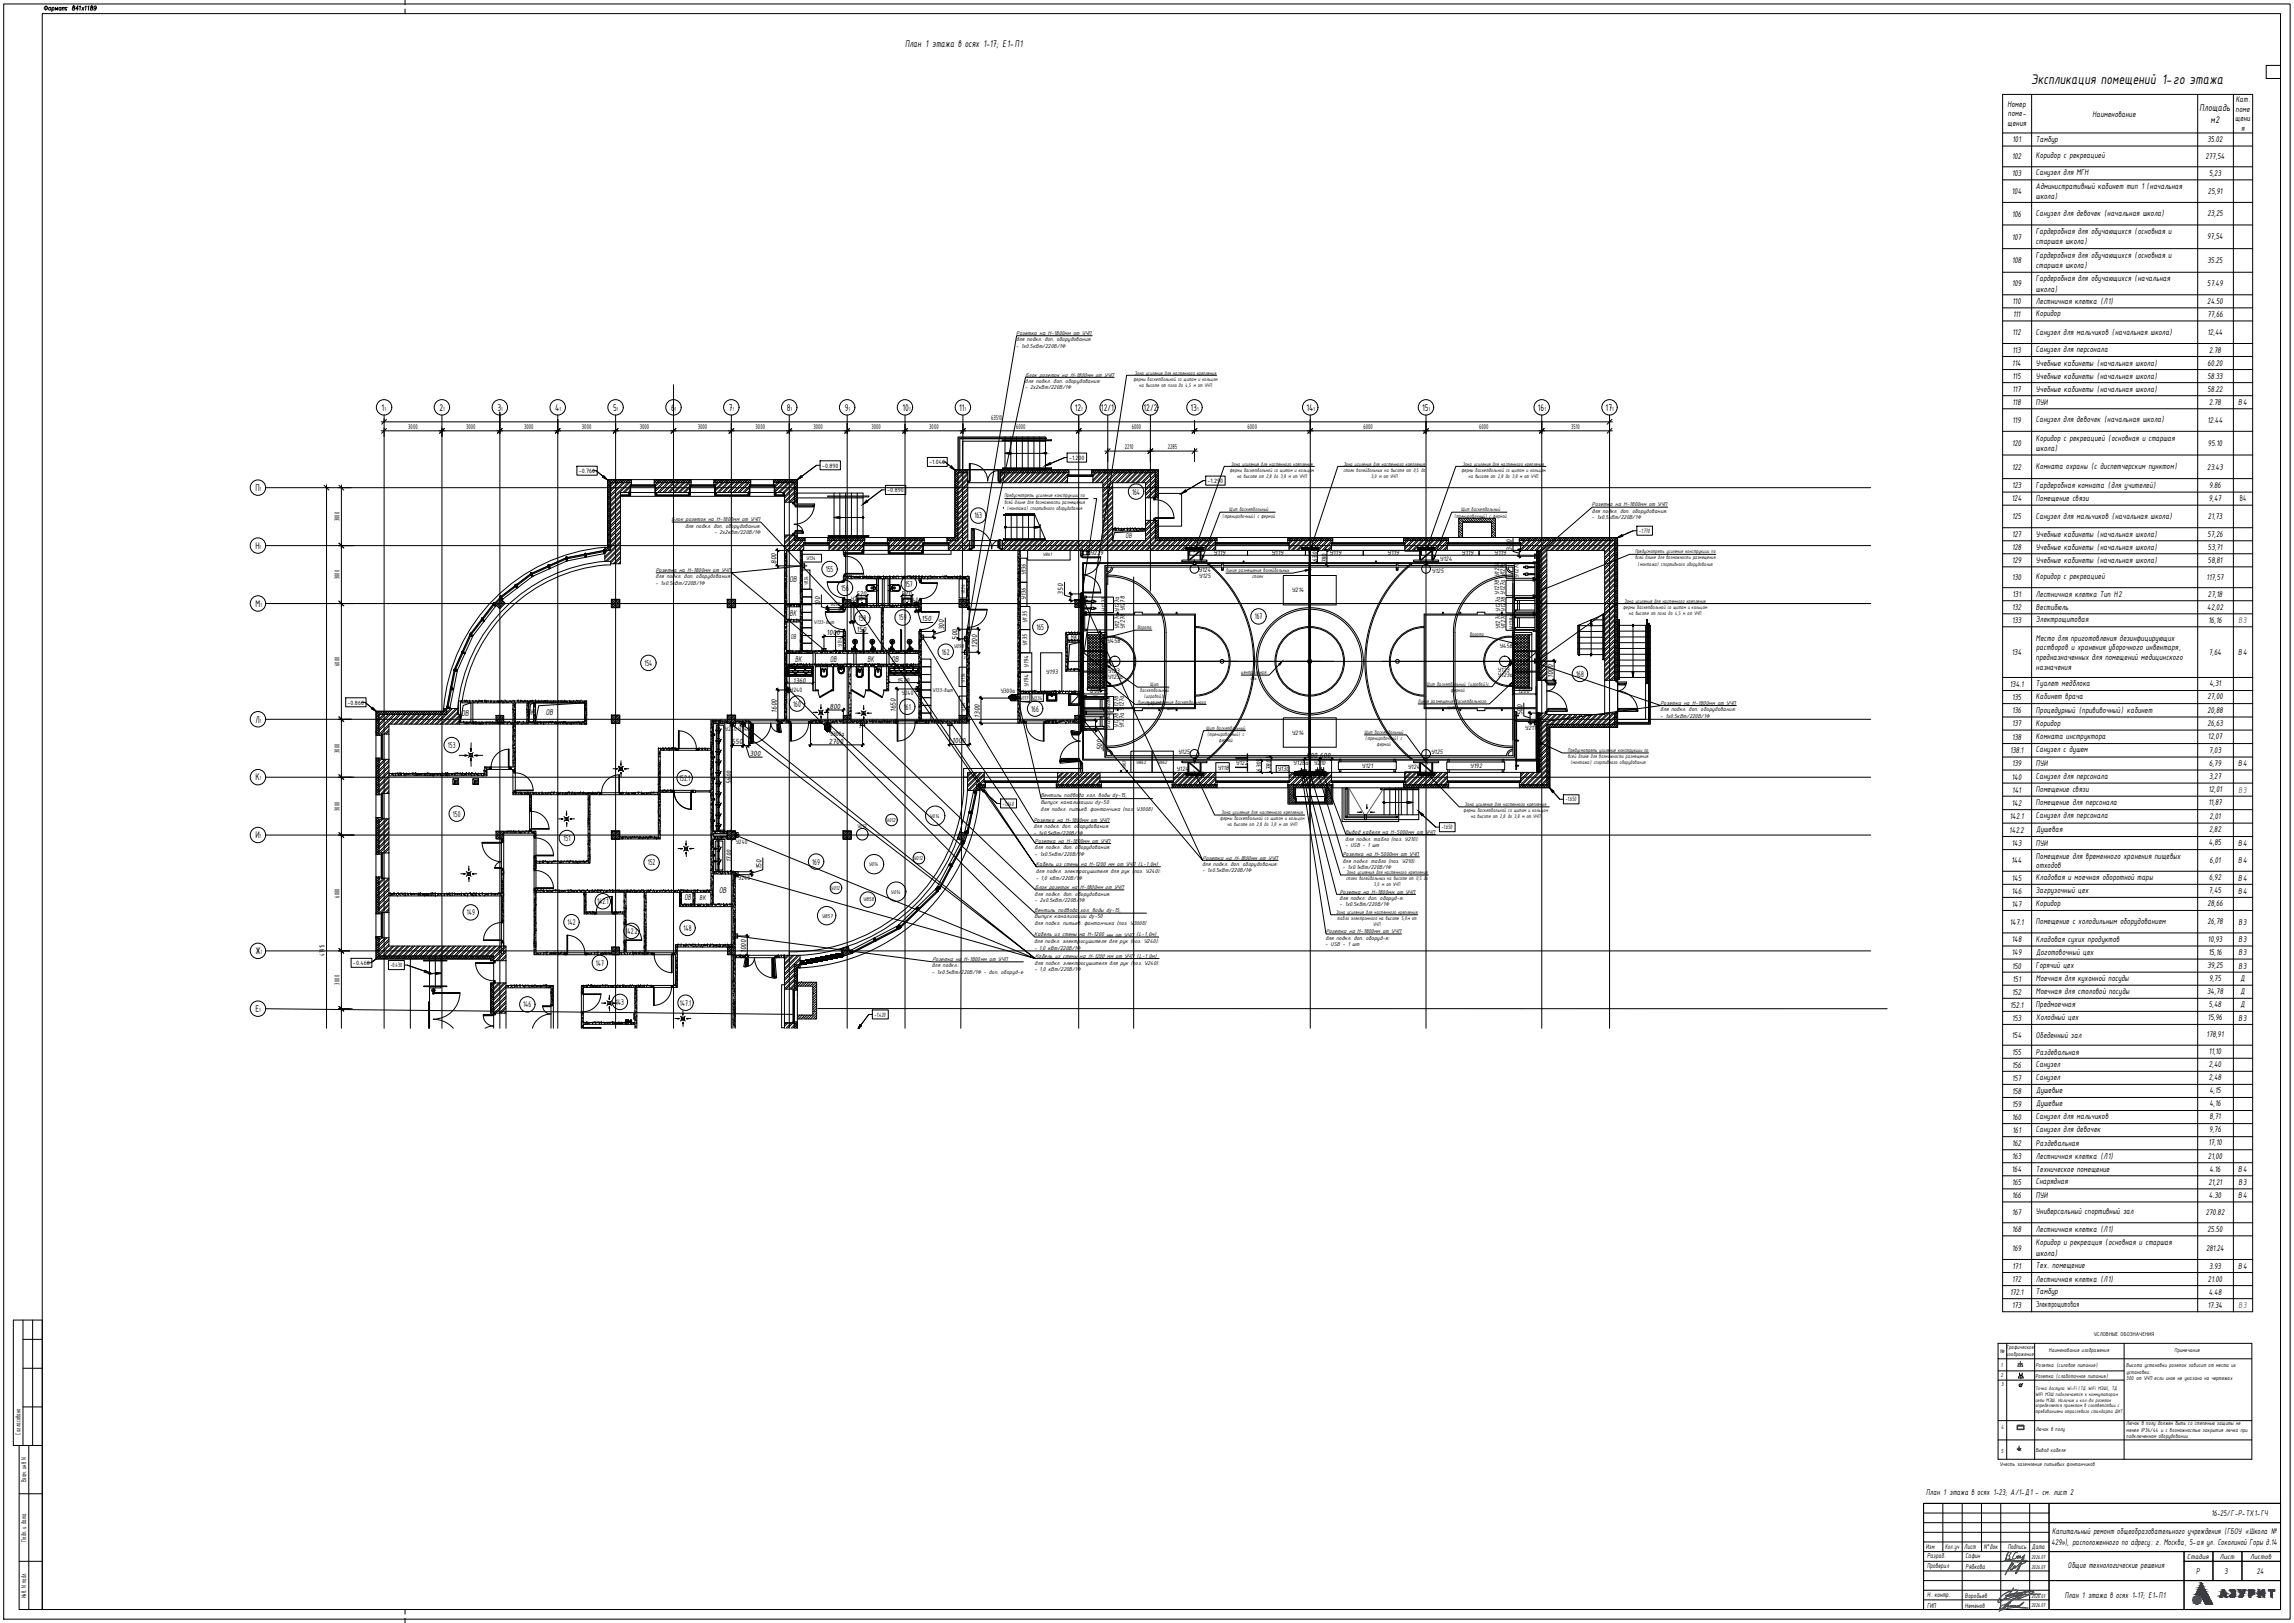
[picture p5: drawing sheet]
<svg xmlns="http://www.w3.org/2000/svg" width="1189mm" height="841mm" viewBox="0 0 1189 841" stroke-linecap="round" stroke-linejoin="round" font-family="sans-serif">
<defs><g id="words">
<text font-size="7.8" x="1053" y="44">Экспликация помещений 1-го этажа</text>
<g font-size="5.5">
<text x="469" y="24">План 1 этажа в осях 1-17; Е1-П1</text>
<text x="1140" y="58">Площадь</text>
<text x="1146" y="64">м2</text>
</g>
<g font-size="5.4">
<text x="198" y="213">1</text>
<text x="228" y="213">2</text>
<text x="258" y="213">3</text>
<text x="288" y="213">4</text>
<text x="318" y="213">5</text>
<text x="348" y="213">6</text>
<text x="378" y="213">7</text>
<text x="408" y="213">8</text>
<text x="438" y="213">9</text>
<text x="468" y="213">10</text>
<text x="497" y="213">11</text>
<text x="557" y="213">12</text>
<text x="571" y="213">12/1</text>
<text x="593" y="213">12/2</text>
<text x="617" y="213">13</text>
<text x="677" y="213">14</text>
<text x="737" y="213">15</text>
<text x="797" y="213">16</text>
<text x="832" y="213">17</text>
<text x="132" y="254">П</text>
<text x="132" y="284">Н</text>
<text x="132" y="314">М</text>
<text x="132" y="374">Л</text>
<text x="132" y="404">К</text>
<text x="132" y="434">И</text>
<text x="132" y="494">Ж</text>
<text x="132" y="524">Е</text>
</g>
<g font-size="4.7">
<text x="1159" y="53">Кат.</text>
<text x="1040" y="55">Номер</text>
<text x="1159" y="58">поме</text>
<text x="1040" y="65">щения</text>
<text x="1041" y="60">поме-</text>
<text x="1084" y="60">Наименование</text>
<text x="1158" y="63">щени</text>
<text x="1161" y="68">я</text>
<text x="1043" y="74">101</text>
<text x="1055" y="73">Тамбур</text>
<text x="1144" y="74">35.02</text>
<text x="1043" y="83">102</text>
<text x="1055" y="82">Коридор с рекреацией</text>
<text x="1143" y="82">277,54</text>
<text x="1043" y="91">103</text>
<text x="1055" y="91">Санузел для МГН</text>
<text x="1145" y="91">5,23</text>
<text x="1043" y="101">104</text>
<text x="1055" y="98">Административный кабинет тип 1 (начальная</text>
<text x="1144" y="100">25,91</text>
<text x="1055" y="103">школа)</text>
<text x="1043" y="112">106</text>
<text x="1055" y="112">Санузел для девочек (начальная школа)</text>
<text x="1144" y="112">23,25</text>
<text x="1043" y="124">107</text>
<text x="1055" y="121">Гардеробная для обучающихся (основная и</text>
<text x="1144" y="124">97,54</text>
<text x="1055" y="127">старшая школа)</text>
<text x="1043" y="136">108</text>
<text x="1055" y="134">Гардеробная для обучающихся (основная и</text>
<text x="1144" y="136">35.25</text>
<text x="1055" y="139">старшая школа)</text>
<text x="1043" y="148">109</text>
<text x="1055" y="146">Гардеробная для обучающихся (начальная</text>
<text x="1144" y="148">57.49</text>
<text x="1055" y="151">школа)</text>
<text x="1043" y="158">110</text>
<text x="1055" y="158">Лестничная клетка (Л1)</text>
<text x="1144" y="158">24.50</text>
<text x="1043" y="164">111</text>
<text x="1055" y="164">Коридор</text>
<text x="1144" y="164">77,66</text>
<text x="1043" y="174">112</text>
<text x="1055" y="173">Санузел для мальчиков (начальная школа)</text>
<text x="1144" y="173">12,44</text>
<text x="1043" y="183">113</text>
<text x="1055" y="182">Санузел для персонала</text>
<text x="1145" y="183">2.78</text>
<text x="1043" y="190">114</text>
<text x="1055" y="190">Учебные кабинеты (начальная школа)</text>
<text x="1144" y="190">60.20</text>
<text x="1043" y="196">115</text>
<text x="1055" y="196">Учебные кабинеты (начальная школа)</text>
<text x="1144" y="196">58.33</text>
<text x="1043" y="203">117</text>
<text x="1055" y="203">Учебные кабинеты (начальная школа)</text>
<text x="1144" y="203">58.22</text>
<text x="1043" y="210">118</text>
<text x="1055" y="210">ПУИ</text>
<text x="1145" y="210">2.78</text>
<text x="1160" y="210">В4</text>
<text x="1043" y="219">119</text>
<text x="1055" y="219">Санузел для девочек (начальная школа)</text>
<text x="1144" y="219">12.44</text>
<text x="1043" y="231">120</text>
<text x="1055" y="228">Коридор с рекреацией (основная и старшая</text>
<text x="1055" y="234">школа)</text>
<text x="1144" y="231">95.10</text>
<text x="1043" y="243">122</text>
<text x="1055" y="243">Комната охраны (с диспетчерским пунктом)</text>
<text x="1144" y="243">23.43</text>
<text x="587" y="256">164</text>
<text x="1043" y="253">123</text>
<text x="1055" y="253">Гардеробная комната (для учителей)</text>
<text x="1145" y="253">9.86</text>
<text x="1043" y="260">124</text>
<text x="1055" y="260">Помещение связи</text>
<text x="1145" y="260">9,47</text>
<text x="1161" y="260">В4</text>
<text x="505" y="269">163</text>
<text x="1043" y="269">125</text>
<text x="1055" y="269">Санузел для мальчиков (начальная школа)</text>
<text x="1144" y="269">21,73</text>
<text x="1043" y="278">127</text>
<text x="1055" y="278">Учебные кабинеты (начальная школа)</text>
<text x="1144" y="278">57,26</text>
<text x="1043" y="285">128</text>
<text x="1055" y="285">Учебные кабинеты (начальная школа)</text>
<text x="1144" y="285">53,71</text>
<text x="1043" y="292">129</text>
<text x="1055" y="292">Учебные кабинеты (начальная школа)</text>
<text x="1144" y="292">58,81</text>
<text x="428" y="296">155</text>
<text x="409" y="302">ОВ</text>
<text x="469" y="304">157</text>
<text x="1043" y="301">130</text>
<text x="1055" y="300">Коридор с рекреацией</text>
<text x="1144" y="300">117,57</text>
<text x="436" y="306">156</text>
<text x="1043" y="309">131</text>
<text x="1055" y="309">Лестничная клетка Тип Н2</text>
<text x="1144" y="309">27,18</text>
<text x="1043" y="316">132</text>
<text x="1055" y="316">Вестибюль</text>
<text x="1144" y="316">42,02</text>
<text x="409" y="319">ВК</text>
<text x="445" y="322">158</text>
<text x="466" y="322">159</text>
<text x="650" y="321">167</text>
<text x="1043" y="323">133</text>
<text x="1055" y="322">Электрощитовая</text>
<text x="1144" y="323">16,16</text>
<text x="537" y="326">165</text>
<text x="555" y="332">ВК</text>
<text x="1055" y="332">Место для приготовления дезинфицирующих</text>
<text x="488" y="339">162</text>
<text x="1043" y="339">134</text>
<text x="1055" y="342">предназначенных для помещений медицинского</text>
<text x="1055" y="337">растворов и хранения уборочного инвентаря,</text>
<text x="1145" y="339">7,64</text>
<text x="1160" y="339">В4</text>
<text x="334" y="345">154</text>
<text x="412" y="343">ВК</text>
<text x="430" y="343">ОВ</text>
<text x="450" y="343">ВК</text>
<text x="462" y="343">ОВ</text>
<text x="1055" y="347">назначения</text>
<text x="817" y="351">168</text>
<text x="1042" y="356">134.1</text>
<text x="1055" y="356">Туалет медблока</text>
<text x="1145" y="356">4,31</text>
<text x="1043" y="363">135</text>
<text x="1055" y="362">Кабинет врача</text>
<text x="1144" y="362">27,00</text>
<text x="239" y="371">ОВ</text>
<text x="273" y="371">ВК</text>
<text x="283" y="370">ОВ</text>
<text x="411" y="366">160</text>
<text x="468" y="368">161</text>
<text x="534" y="369">166</text>
<text x="1043" y="370">136</text>
<text x="1055" y="369">Процедурный (прививочный) кабинет</text>
<text x="1144" y="369">20,88</text>
<text x="1043" y="376">137</text>
<text x="1055" y="376">Коридор</text>
<text x="1144" y="376">26,63</text>
<text x="1043" y="383">138</text>
<text x="1055" y="383">Комната инструктора</text>
<text x="1144" y="383">12,07</text>
<text x="232" y="388">153</text>
<text x="1055" y="390">Санузел с душем</text>
<text x="1042" y="390">138.1</text>
<text x="1145" y="390">7,03</text>
<text x="1043" y="397">139</text>
<text x="1055" y="397">ПУИ</text>
<text x="1145" y="397">6,79</text>
<text x="1160" y="397">В4</text>
<text x="352" y="405">152.1</text>
<text x="1043" y="404">140</text>
<text x="1055" y="403">Санузел для персонала</text>
<text x="1145" y="404">3,27</text>
<text x="1043" y="411">141</text>
<text x="1055" y="410">Помещение связи</text>
<text x="1144" y="410">12,01</text>
<text x="1043" y="418">142</text>
<text x="1055" y="417">Помещение для персонала</text>
<text x="1144" y="417">11,87</text>
<text x="235" y="423">150</text>
<text x="1042" y="425">142.1</text>
<text x="1055" y="424">Санузел для персонала</text>
<text x="1145" y="424">2,01</text>
<text x="1041" y="431">142.2</text>
<text x="1055" y="431">Душевая</text>
<text x="1145" y="431">2,82</text>
<text x="292" y="436">151</text>
<text x="1043" y="438">143</text>
<text x="1055" y="438">ПУИ</text>
<text x="1145" y="438">4,85</text>
<text x="1160" y="438">В4</text>
<text x="336" y="448">152</text>
<text x="421" y="448">169</text>
<text x="1042" y="447">144</text>
<text x="1055" y="445">Помещение для временного хранения пищевых</text>
<text x="1055" y="450">отходов</text>
<text x="1145" y="447">6,01</text>
<text x="1160" y="447">В4</text>
<text x="1055" y="456">Кладовая и моечная оборотной тары</text>
<text x="1043" y="456">145</text>
<text x="1145" y="456">6,92</text>
<text x="1160" y="456">В4</text>
<text x="355" y="467">ОВ</text>
<text x="373" y="463">ОВ</text>
<text x="1043" y="463">146</text>
<text x="1055" y="463">Загрузочный цех</text>
<text x="1145" y="463">7,45</text>
<text x="1160" y="463">В4</text>
<text x="310" y="469">142.1</text>
<text x="1043" y="470">147</text>
<text x="1055" y="469">Коридор</text>
<text x="1144" y="470">28,66</text>
<text x="242" y="474">149</text>
<text x="294" y="479">142</text>
<text x="1042" y="479">147.1</text>
<text x="1055" y="479">Помещение с холодильным оборудованием</text>
<text x="1144" y="479">26,78</text>
<text x="1160" y="479">В3</text>
<text x="324" y="484">142.2</text>
<text x="354" y="482">148</text>
<text x="1043" y="488">148</text>
<text x="1055" y="488">Кладовая сухих продуктов</text>
<text x="1144" y="488">10,93</text>
<text x="1160" y="488">В3</text>
<text x="1043" y="495">149</text>
<text x="1055" y="495">Доготовочный цех</text>
<text x="1144" y="495">15,16</text>
<text x="1160" y="495">В3</text>
<text x="309" y="500">147</text>
<text x="1043" y="502">150</text>
<text x="1055" y="501">Горячий цех</text>
<text x="1144" y="502">39,25</text>
<text x="1160" y="502">В3</text>
<text x="1043" y="509">151</text>
<text x="1055" y="508">Моечная для кухонной посуды</text>
<text x="1145" y="508">9,75</text>
<text x="1161" y="508">Д</text>
<text x="1043" y="515">152</text>
<text x="1055" y="515">Моечная для столовой посуды</text>
<text x="1144" y="515">34,78</text>
<text x="1161" y="515">Д</text>
<text x="271" y="522">146</text>
<text x="319" y="521">143</text>
<text x="352" y="521">147.1</text>
<text x="1055" y="522">Предмоечная</text>
<text x="1145" y="522">5,48</text>
<text x="1161" y="522">Д</text>
<text x="1042" y="522">152.1</text>
<text x="1043" y="529">153</text>
<text x="1055" y="529">Холодный цех</text>
<text x="1144" y="529">15,96</text>
<text x="1160" y="529">В3</text>
<text x="1043" y="538">154</text>
<text x="1055" y="538">Обеденный зал</text>
<text x="1144" y="537">178,91</text>
<text x="1043" y="547">155</text>
<text x="1055" y="547">Раздевальная</text>
<text x="1145" y="546">11,10</text>
<text x="1043" y="553">156</text>
<text x="1055" y="553">Санузел</text>
<text x="1145" y="553">2,40</text>
<text x="1043" y="560">157</text>
<text x="1055" y="560">Санузел</text>
<text x="1145" y="560">2,48</text>
<text x="1043" y="567">158</text>
<text x="1055" y="566">Душевые</text>
<text x="1145" y="566">4,15</text>
<text x="1043" y="574">159</text>
<text x="1055" y="573">Душевые</text>
<text x="1145" y="573">4,16</text>
<text x="1043" y="580">160</text>
<text x="1055" y="580">Санузел для мальчиков</text>
<text x="1145" y="580">8,71</text>
<text x="1043" y="587">161</text>
<text x="1055" y="587">Санузел для девочек</text>
<text x="1145" y="587">9,76</text>
<text x="1043" y="594">162</text>
<text x="1055" y="594">Раздевальная</text>
<text x="1144" y="594">17,10</text>
<text x="1043" y="601">163</text>
<text x="1055" y="601">Лестничная клетка (Л1)</text>
<text x="1144" y="600">21,00</text>
<text x="1043" y="607">164</text>
<text x="1055" y="607">Техническое помещение</text>
<text x="1145" y="607">4.16</text>
<text x="1160" y="607">В4</text>
<text x="1043" y="614">165</text>
<text x="1055" y="614">Снарядная</text>
<text x="1144" y="614">21,21</text>
<text x="1160" y="614">В3</text>
<text x="1043" y="621">166</text>
<text x="1055" y="621">ПУИ</text>
<text x="1145" y="621">4.30</text>
<text x="1160" y="621">В4</text>
<text x="1043" y="630">167</text>
<text x="1055" y="629">Универсальный спортивный зал</text>
<text x="1143" y="630">270.82</text>
<text x="1043" y="638">168</text>
<text x="1055" y="638">Лестничная клетка (Л1)</text>
<text x="1144" y="638">25.50</text>
<text x="1055" y="645">Коридор и рекреация (основная и старшая</text>
<text x="1043" y="648">169</text>
<text x="1055" y="651">школа)</text>
<text x="1143" y="648">281.24</text>
<text x="1043" y="658">171</text>
<text x="1055" y="657">Тех. помещение</text>
<text x="1145" y="658">3.93</text>
<text x="1160" y="658">В4</text>
<text x="1043" y="664">172</text>
<text x="1055" y="664">Лестничная клетка (Л1)</text>
<text x="1144" y="664">21.00</text>
<text x="1042" y="671">172.1</text>
<text x="1055" y="671">Тамбур</text>
<text x="1145" y="671">4.48</text>
<text x="1043" y="678">173</text>
<text x="1055" y="677">Электрощитовая</text>
<text x="1144" y="678">17.34</text>
<text x="998" y="775">План 1 этажа в осях 1-23; А/1-Д1 - см. лист 2</text>
<text x="1146" y="785">16-25/Г-P-ТХ1-ГЧ</text>
<text x="1064" y="795">Капитальный ремонт общеобразовательного учреждения (ГБОУ «Школа №</text>
<text x="1063" y="800">429»), расположенного по адресу: г. Москва, 5-ая ул. Соколиной Горы д.14</text>
<text x="1072" y="813">Общие технологические решения</text>
<text x="1138" y="816">Р</text>
<text x="1153" y="816">3</text>
<text x="1170" y="816">24</text>
<text x="1070" y="828">План 1 этажа в осях 1-17; Е1-П1</text>
</g>
<g font-size="4.7" fill="#ed1f24">
<text x="1160" y="323">В3</text>
<text x="1160" y="411">В3</text>
<text x="1160" y="678">В3</text>
</g>
<g font-size="4.2">
<text x="784" y="285" transform="rotate(-90 784 285)">300</text>
<text x="402" y="292" transform="rotate(-90 402 292)">800</text>
<text x="551" y="308" transform="rotate(-90 551 308)">350</text>
<text x="425" y="314" transform="rotate(-90 425 314)">100</text>
<text x="478" y="322">150</text>
<text x="428" y="329">1000</text>
<text x="444" y="328">150</text>
<text x="489" y="327" transform="rotate(-90 489 327)">300</text>
<text x="496" y="332" transform="rotate(-90 496 332)">500</text>
<text x="506" y="336" transform="rotate(-90 506 336)">1200</text>
<text x="805" y="351" transform="rotate(-90 805 351)">1000</text>
<text x="403" y="369" transform="rotate(-90 403 369)">1600</text>
<text x="430" y="367">800</text>
<text x="464" y="369" transform="rotate(-90 464 369)">1650</text>
<text x="508" y="372" transform="rotate(-90 508 372)">1300</text>
<text x="789" y="371" transform="rotate(-90 789 371)">500</text>
<text x="379" y="386">550</text>
<text x="430" y="385">2700</text>
<text x="494" y="385">1000</text>
<text x="571" y="389" transform="rotate(-90 571 389)">500</text>
<text x="389" y="392">300</text>
<text x="677" y="393">800</text>
<text x="684" y="393">600</text>
<text x="395" y="450" transform="rotate(-90 395 450)">150</text>
<text x="387" y="494" transform="rotate(-90 387 494)">1000</text>
</g>
<g font-size="3.9">
<text x="514" y="218">63510</text>
<text x="212" y="222">3000</text>
<text x="242" y="222">3000</text>
<text x="272" y="222">3000</text>
<text x="302" y="222">3000</text>
<text x="332" y="222">3000</text>
<text x="362" y="222">3000</text>
<text x="392" y="222">3000</text>
<text x="422" y="222">3000</text>
<text x="452" y="222">3000</text>
<text x="482" y="222">3000</text>
<text x="527" y="222">6000</text>
<text x="587" y="222">6000</text>
<text x="647" y="222">6000</text>
<text x="707" y="222">6000</text>
<text x="767" y="222">6000</text>
<text x="814" y="222">3510</text>
<text x="583" y="233">2210</text>
<text x="605" y="233">2285</text>
<text x="176" y="270" transform="rotate(-90 176 270)">3000</text>
<text x="583" y="279">ОВ</text>
<text x="629" y="288">У119</text>
<text x="659" y="288">У119</text>
<text x="689" y="288">У119</text>
<text x="719" y="288">У119</text>
<text x="757" y="288">У119</text>
<text x="774" y="288">У119</text>
<text x="683" y="291" transform="rotate(-90 683 291)">630</text>
<text x="688" y="292" transform="rotate(-90 688 292)">780</text>
<text x="176" y="300" transform="rotate(-90 176 300)">3000</text>
<text x="444" y="309">520</text>
<text x="467" y="309">520</text>
<text x="410" y="331">ОВ</text>
<text x="176" y="345" transform="rotate(-90 176 345)">6000</text>
<text x="411" y="354">1360</text>
<text x="465" y="354">1570</text>
<text x="564" y="359">1200</text>
<text x="787" y="359">1200</text>
<text x="176" y="390" transform="rotate(-90 176 390)">3000</text>
<text x="654" y="400" transform="rotate(-90 654 400)">630</text>
<text x="659" y="399" transform="rotate(-90 659 399)">780</text>
<text x="379" y="406" transform="rotate(-90 379 406)">5600</text>
<text x="176" y="420" transform="rotate(-90 176 420)">3000</text>
<text x="379" y="447" transform="rotate(-90 379 447)">1700</text>
<text x="176" y="465" transform="rotate(-90 176 465)">6000</text>
<text x="363" y="467">ВК</text>
<text x="168" y="495" transform="rotate(-90 168 495)">47915</text>
<text x="176" y="510" transform="rotate(-90 176 510)">3000</text>
<text x="11" y="743" transform="rotate(-90 11 743)">Согласовано</text>
<text x="14" y="768" transform="rotate(-90 14 768)">Взам. инв N</text>
<text x="14" y="799" transform="rotate(-90 14 799)">Подп. и дата</text>
<text x="998" y="803">Изм</text>
<text x="1008" y="803">Кол.уч</text>
<text x="1018" y="803">Лист</text>
<text x="1028" y="803">N°док</text>
<text x="1041" y="803">Подпись</text>
<text x="1053" y="803">Дата</text>
<text x="999" y="807">Разраб.</text>
<text x="1019" y="807">Сафин</text>
<text x="1134" y="808">Стадия</text>
<text x="1150" y="808">Лист</text>
<text x="1166" y="808">Листов</text>
<text x="999" y="813">Проверил</text>
<text x="1019" y="813">Рябкова</text>
<text x="999" y="828">Н. контр.</text>
<text x="14" y="828" transform="rotate(-90 14 828)">Инв. N подл.</text>
<text x="999" y="833">ГИП</text>
</g>
<g font-size="3.8">
<text x="1018" y="828">Воробьев</text>
<text x="1018" y="833">Неменов</text>
</g>
<g font-size="3.6">
<text x="565" y="288">У229</text>
<text x="746" y="290">У124</text>
<text x="532" y="298" transform="rotate(-90 532 298)">У136</text>
<text x="621" y="296">У124</text>
<text x="621" y="299">У125</text>
<text x="742" y="297">У125</text>
<text x="787" y="299" transform="rotate(-90 787 299)">У127б</text>
<text x="441" y="312">У240</text>
<text x="470" y="312">У240</text>
<text x="532" y="311" transform="rotate(-90 532 311)">У136</text>
<text x="669" y="307">У214</text>
<text x="573" y="317" transform="rotate(-90 573 317)">У127б</text>
<text x="580" y="317" transform="rotate(-90 580 317)">У127а</text>
<text x="583" y="317" transform="rotate(-90 583 317)">У127в</text>
<text x="777" y="317" transform="rotate(-90 777 317)">У127а У127в У127в</text>
<text x="780" y="317" transform="rotate(-90 780 317)">У127в У127а У127а</text>
<text x="532" y="323" transform="rotate(-90 532 323)">У135</text>
<text x="580" y="326" transform="rotate(-90 580 326)">У127а</text>
<text x="583" y="326" transform="rotate(-90 583 326)">У127в</text>
<text x="777" y="326" transform="rotate(-90 777 326)">У127а</text>
<text x="780" y="326" transform="rotate(-90 780 326)">У127в</text>
<text x="785" y="326" transform="rotate(-90 785 326)">У128а</text>
<text x="532" y="335" transform="rotate(-90 532 335)">У135</text>
<text x="574" y="333">У458</text>
<text x="777" y="336">У458</text>
<text x="533" y="346" transform="rotate(-90 533 346)">У194</text>
<text x="542" y="349">У193</text>
<text x="574" y="352">У123а</text>
<text x="574" y="349">У123</text>
<text x="776" y="351">У123а</text>
<text x="776" y="348">У123</text>
<text x="410" y="359">У240</text>
<text x="467" y="360">У240</text>
<text x="519" y="359">У300а</text>
<text x="533" y="356" transform="rotate(-90 533 356)">У194</text>
<text x="575" y="369" transform="rotate(-90 575 369)">У128а</text>
<text x="575" y="378" transform="rotate(-90 575 378)">У128а</text>
<text x="580" y="377" transform="rotate(-90 580 377)">У127в У127в</text>
<text x="582" y="377" transform="rotate(-90 582 377)">У127а У127а</text>
<text x="376" y="379">У240 У240</text>
<text x="430" y="381">У300а</text>
<text x="669" y="381">У214</text>
<text x="790" y="378">У211</text>
<text x="611" y="391">У125</text>
<text x="742" y="391">У125</text>
<text x="610" y="399">У124</text>
<text x="631" y="399">У118</text>
<text x="640" y="396">У122</text>
<text x="662" y="400">У130</text>
<text x="670" y="396">У126а</text>
<text x="681" y="396">У210</text>
<text x="706" y="398">У121</text>
<text x="730" y="398">У124</text>
<text x="762" y="398">У192</text>
<text x="381" y="437">У240</text>
<text x="383" y="456">У240</text>
</g>
<g font-size="3.5">
<text x="554" y="238">-1.200</text>
<text x="300" y="245">-0.760</text>
<text x="426" y="242">-0.890</text>
<text x="482" y="241">-1.040</text>
<text x="626" y="250">-1.290</text>
<text x="460" y="255">-0.890</text>
<text x="849" y="276">-1.770</text>
<text x="180" y="365">-0.860</text>
<text x="520" y="417">-1.640</text>
<text x="811" y="415">-1.650</text>
<text x="747" y="430">-1.650</text>
<text x="183" y="500">-0.460</text>
<text x="202" y="501">-0.430</text>
<text x="453" y="527">-1.420</text>
</g>
<g font-size="3.1">
<text x="527" y="174">Розетка на Н-1800мм от УЧП</text>
<text x="527" y="177">для подкл. доп. оборудования:</text>
<text x="527" y="180">- 1х0.5кВт/220В/1Ф</text>
<text x="531" y="195">Блок розеток на Н-1800мм от УЧП</text>
<text x="531" y="202">- 2х2кВт/220В/1Ф</text>
<text x="531" y="198">для подкл. доп. оборудования:</text>
<text x="199" y="213">1</text>
<text x="230" y="213">1</text>
<text x="260" y="213">1</text>
<text x="290" y="213">1</text>
<text x="320" y="213">1</text>
<text x="350" y="213">1</text>
<text x="380" y="213">1</text>
<text x="410" y="213">1</text>
<text x="440" y="213">1</text>
<text x="471" y="213">1</text>
<text x="500" y="213">1</text>
<text x="560" y="213">1</text>
<text x="620" y="213">1</text>
<text x="681" y="213">1</text>
<text x="740" y="213">1</text>
<text x="800" y="213">1</text>
<text x="835" y="213">1</text>
<text x="135" y="254">1</text>
<text x="825" y="262">Розетка на Н-1800мм от УЧП</text>
<text x="825" y="269">- 1х0.5кВт/220В/1Ф</text>
<text x="825" y="266">для подкл. доп. оборудования:</text>
<text x="348" y="270">Блок розеток на Н-1800мм от УЧП</text>
<text x="355" y="274">для подкл. доп. оборудования:</text>
<text x="370" y="277">- 2х2кВт/220В/1Ф</text>
<text x="135" y="284">1</text>
<text x="418" y="290">У134</text>
<text x="340" y="300">для подкл. доп. оборудования:</text>
<text x="340" y="296">Розетка на Н-1800мм от УЧП</text>
<text x="340" y="303">- 1х0.5кВт/220В/1Ф</text>
<text x="419" y="303" transform="rotate(-90 419 303)">У134</text>
<text x="500" y="308" transform="rotate(-90 500 308)">У134</text>
<text x="135" y="314">1</text>
<text x="430" y="314">У098</text>
<text x="422" y="323">У133-8шт</text>
<text x="436" y="335" transform="rotate(-90 436 335)">У134</text>
<text x="494" y="336">У098</text>
<text x="500" y="354" transform="rotate(-90 500 354)">У134</text>
<text x="483" y="359">У133-8шт</text>
<text x="528" y="363">У117</text>
<text x="535" y="363">У334</text>
<text x="861" y="365">Розетка на Н-1800мм от УЧП</text>
<text x="500" y="369" transform="rotate(-90 500 369)">У134</text>
<text x="860" y="372">- 1х0.5кВт/220В/1Ф</text>
<text x="860" y="369">для подкл. доп. оборудования:</text>
<text x="135" y="374">1</text>
<text x="135" y="404">1</text>
<text x="539" y="413">Вентиль подвода хол. воды dy-15,</text>
<text x="539" y="417">Выпуск канализации dy-50</text>
<text x="482" y="424">У014</text>
<text x="536" y="426">Розетка на Н-1800мм от УЧП</text>
<text x="539" y="420">для подкл. питьев. фонтанчика (поз. У300б)</text>
<text x="444" y="429">У012</text>
<text x="459" y="426">У012</text>
<text x="536" y="429">для подкл. доп. оборудования:</text>
<text x="135" y="434">1</text>
<text x="536" y="432">- 1х0.5кВт/220В/1Ф</text>
<text x="536" y="437">Розетка на Н-1800мм от УЧП</text>
<text x="697" y="436">для подкл. табло (поз. У210):</text>
<text x="697" y="432">Вывод кабеля на H-5000мм от УЧП</text>
<text x="536" y="443">- 1х0.5кВт/220В/1Ф</text>
<text x="536" y="440">для подкл. доп. оборудования:</text>
<text x="696" y="444">Розетка на Н-5000мм от УЧП</text>
<text x="697" y="439">- USB - 1 шт</text>
<text x="450" y="449">У014</text>
<text x="473" y="446">У012</text>
<text x="537" y="449">Кабель из стены на Н-1200 мм от УЧП (L-1,0м)</text>
<text x="623" y="449">для подкл. доп. оборудования:</text>
<text x="623" y="445">Розетка на Н-1800мм от УЧП</text>
<text x="696" y="447">для подкл. табло (поз. У210):</text>
<text x="537" y="456">- 1,0 кВт/220В/1Ф</text>
<text x="537" y="452">для подкл. электросушителя для рук (поз. У240):</text>
<text x="623" y="452">- 1х0.5кВт/220В/1Ф</text>
<text x="696" y="450">- 1х0.1кВт/220В/1Ф</text>
<text x="430" y="461">У012</text>
<text x="536" y="461">Блок розеток на Н-1800мм от УЧП</text>
<text x="447" y="467">У858</text>
<text x="462" y="463">У014</text>
<text x="536" y="467">- 2х0.5кВт/220В/1Ф</text>
<text x="536" y="464">для подкл. доп. оборудования:</text>
<text x="694" y="466">для подкл. доп. оборуд-я:</text>
<text x="694" y="463">Розетка на Н-1800мм от УЧП</text>
<text x="536" y="473">Вентиль подвода хол. воды dy-15,</text>
<text x="694" y="470">- 1х0.5кВт/220В/1Ф</text>
<text x="426" y="475">У857</text>
<text x="536" y="479">для подкл. питьев. фонтанчика (поз. У300б)</text>
<text x="536" y="476">Выпуск канализации dy-50</text>
<text x="536" y="485">Кабель из стены на Н-1200 мм от УЧП</text>
<text x="589" y="485">(L-1,0м)</text>
<text x="687" y="484">Розетка на H-1800мм от УЧП</text>
<text x="536" y="489">для подкл. электросушителя для рук (поз. У240):</text>
<text x="687" y="490">- USB - 1 шт</text>
<text x="687" y="487">для подкл. доп. оборуд-я:</text>
<text x="135" y="494">1</text>
<text x="483" y="498">Розетка на H-1800мм от УЧП</text>
<text x="536" y="492">- 1,0 кВт/220В/1Ф</text>
<text x="536" y="496">Кабель из стены на Н-1200 мм от УЧП</text>
<text x="589" y="496">(L-1,0м)</text>
<text x="483" y="501">для подкл.:</text>
<text x="536" y="503">- 1,0 кВт/220В/1Ф</text>
<text x="536" y="500">для подкл. электросушителя для рук (поз. У240):</text>
<text x="483" y="504">- 1х0.5кВт/220В/1Ф - доп. оборуд-е</text>
<text x="134" y="524">1</text>
<text x="1085" y="692">УСЛОВНЫЕ ОБОЗНАЧЕНИЯ</text>
<text x="1040" y="699">Графическое</text>
<text x="1062" y="701">Наименование изображения</text>
<text x="1127" y="701">Примечание</text>
<text x="1040" y="702">изображение</text>
<text x="1037" y="708">1</text>
<text x="1037" y="714">2</text>
<text x="1055" y="714">Розетка (слаботочное питание)</text>
<text x="1055" y="708">Розетка (силовое питание)</text>
<text x="1102" y="709">Высота установки розеток зависит от места их</text>
<text x="1102" y="712">установки:</text>
<text x="1037" y="718">3</text>
<text x="1102" y="715">300 от УЧП если иное не указано на чертежах</text>
<text x="1037" y="741">4</text>
<text x="1055" y="741">Лючок в полу</text>
<text x="1102" y="739">Лючок в полу должен быть со степенью защиты не</text>
<text x="1102" y="742">менее IP34/44 и с возможностью закрытия лючка при</text>
<text x="1102" y="745">подключенном оборудовании</text>
<text x="1037" y="753">5</text>
<text x="1055" y="752">Вывод кабеля</text>
<text x="1036" y="760">Учесть заземление питьевых фонтанчиков</text>
<text x="1053" y="808">2026.07</text>
<text x="1053" y="813">2026.07</text>
<text x="1053" y="828">2026.07</text>
<text x="1053" y="833">2026.07</text>
</g>
<g font-size="2.9">
<text x="587" y="197">фермы баскетбольной со щитом и кольцом</text>
<text x="588" y="194">Зона усиления для настенного крепления</text>
<text x="590" y="200">на высоте от пола до 4,5 м от УЧП</text>
<text x="637" y="244">фермы баскетбольной со щитом и кольцом</text>
<text x="638" y="241">Зона усиления для настенного крепления</text>
<text x="696" y="244">стоек волейбольных на высоте от 0,5 до</text>
<text x="696" y="241">Зона усиления для настенного крепления</text>
<text x="757" y="244">фермы баскетбольной со щитом и кольцом</text>
<text x="758" y="241">Зона усиления для настенного крепления</text>
<text x="641" y="248">на высоте от 2,8 до 3,8 м от УЧП</text>
<text x="711" y="248">3,0 м от УЧП</text>
<text x="761" y="248">на высоте от 2,8 до 3,8 м от УЧП</text>
<text x="521" y="258">Предусмотреть усиление конструкции по</text>
<text x="521" y="261">всей длине для возможности размещения</text>
<text x="522" y="264">(монтажа) спортивного оборудования</text>
<text x="634" y="268">(тренировочный) с фермой</text>
<text x="637" y="265">Щит баскетбольный</text>
<text x="754" y="268">(тренировочный) с фермой</text>
<text x="757" y="265">Щит баскетбольный</text>
<text x="847" y="287">Предусмотреть усиление конструкции по</text>
<text x="847" y="290">всей длине для возможности размещения</text>
<text x="849" y="293">(монтажа) спортивного оборудования</text>
<text x="635" y="297">Линия размещения волейбольных</text>
<text x="649" y="300">стоек</text>
<text x="841" y="315">фермы баскетбольной со щитом и кольцом</text>
<text x="842" y="312">Зона усиления для настенного крепления</text>
<text x="844" y="319">на высоте от пола до 4,5 м от УЧП</text>
<text x="590" y="326">Ворота</text>
<text x="762" y="329">Ворота</text>
<text x="643" y="349">центральная</text>
<text x="648" y="353">ось</text>
<text x="591" y="359">баскетбольный</text>
<text x="596" y="356">Щит</text>
<text x="739" y="355">Щит баскетбольный (игровой)с</text>
<text x="752" y="359">фермой</text>
<text x="590" y="365">Линия размещения баскетбольного</text>
<text x="593" y="362">(игровой)с</text>
<text x="595" y="365">фермой</text>
<text x="735" y="364">Линия размещения баскетбольного</text>
<text x="605" y="368">щита</text>
<text x="750" y="368">щита</text>
<text x="625" y="378">Щит баскетбольный</text>
<text x="626" y="381">(тренировочный) с</text>
<text x="707" y="380">Щит баскетбольный</text>
<text x="708" y="384">(тренировочный) с</text>
<text x="632" y="385">фермой</text>
<text x="714" y="387">фермой</text>
<text x="813" y="390">Предусмотреть усиление конструкции по</text>
<text x="813" y="393">всей длине для возможности размещения</text>
<text x="814" y="396">(монтажа) спортивного оборудования</text>
<text x="759" y="418">Зона усиления для настенного крепления</text>
<text x="632" y="425">фермы баскетбольной со щитом и кольцом</text>
<text x="633" y="422">Зона усиления для настенного крепления</text>
<text x="759" y="421">фермы баскетбольной со щитом и кольцом</text>
<text x="762" y="424">на высоте от 2,8 до 3,8 м от УЧП</text>
<text x="636" y="428">на высоте от 2,8 до 3,8 м от УЧП</text>
<text x="698" y="453">Зона усиления для настенного крепления</text>
<text x="698" y="456">стоек волейбольных на высоте от 0,5 до</text>
<text x="712" y="459">3,0 м от УЧП</text>
<text x="693" y="474">Зона усиления для настенного крепления</text>
<text x="693" y="477">табло электронного на высоте 5,0м от</text>
<text x="712" y="480">УЧП</text>
</g>
<g font-size="2.8">
<text x="1037" y="701">№</text>
<text x="1055" y="720">Точка доступа Wi-Fi (ТД WiFi МЭШ), ТД</text>
<text x="1055" y="723">WIFI МЭШ подключается к коммутаторам</text>
<text x="1055" y="726">сети МЭШ. Наличие и кол-во розеток</text>
<text x="1055" y="729">определяется проектом в соответствии с</text>
<text x="1055" y="732">требованиями отраслевого стандарта ДИТ</text>
</g>
<g font-size="2.7">
<text x="540" y="288">У861</text>
<text x="589" y="396">У862</text>
<text x="600" y="396">У862</text>
<text x="583" y="399" transform="rotate(-90 583 399)">У863</text>
</g>
<g font-size="2.3">
<text x="434" y="317">2</text>
<text x="500" y="341">2</text>
<text x="445" y="377">2</text>
</g>
<g font-size="1.6">
<text x="570" y="344" transform="rotate(-90 570 344)">3000</text>
<text x="566" y="361">1200</text>
</g>
</g></defs>
<g fill="none" stroke="#fff" stroke-width=".52">
<path d="M454 303h1v3h-1zM454 303v3M460 303h1v3h-1zM461 303v3M410 344h3v1h-3zM410 345h3M411 347h3v1h-3zM411 348h3M416 347h3v1h-3zM416 348h3M453 344h3v1h-3zM453 345h3"/>
<path d="M462 347h2v1h-2zM462 348h2M467 347h3v1h-3zM467 348h3M472 347h3v1h-3zM472 348h3M372 377h1v3h-1zM373 377v3M372 383h1v2h-1zM372 394h1v2h-1zM372 388h1v3h-1zM372 399h1v3h-1z"/>
<path d="M373 383v2M373 388v3M373 394v2M373 399v3M372 405h1v2h-1zM372 416h1v2h-1zM372 410h1v3h-1zM373 405v2M373 410v3M373 416v2M372 427h1v2h-1zM372 421h1v3h-1z"/>
<path d="M372 438h1v3h-1zM373 421v3M373 427v2M373 438v3M372 445h1v3h-1zM373 445v3"/>
</g>
<g fill="#fff" stroke="#fff" stroke-width=".52">
<path d="M462 347l2 1v-1zM462 347l2 1h-2z"/>
<path d="M467 347l3 1v-1zM467 347l3 1h-3z"/>
<path d="M453 344l3 1v-1zM453 344l3 1h-3z"/>
<path d="M472 347l3 1v-1zM472 347l3 1h-3z"/>
<path d="M411 347l3 1v-1zM411 347l3 1h-3z"/>
<path d="M416 347l3 1v-1zM416 347l3 1h-3z"/>
<path d="M410 344l3 1v-1zM410 344l3 1h-3z"/>
<path d="M460 303v3l1-3zM461 303v3h-1z"/>
<path d="M454 303h1v3zM454 303v3h1z"/>
<path d="M372 383v2l1-2zM373 383v2h-1z"/>
<path d="M372 377v3l1-3zM373 377v3h-1z"/>
<path d="M372 394v2l1-2zM373 394v2h-1z"/>
<path d="M372 388v3l1-3zM373 388v3h-1z"/>
<path d="M372 405v2l1-2zM373 405v2h-1z"/>
<path d="M372 399v3l1-3zM373 399v3h-1z"/>
<path d="M372 416v2l1-2zM373 416v2h-1z"/>
<path d="M372 410v3l1-3zM373 410v3h-1z"/>
<path d="M372 427v2l1-2zM373 427v2h-1z"/>
<path d="M372 421v3l1-3zM373 421v3h-1z"/>
<path d="M372 445v3l1-3zM373 445v3h-1z"/>
<path d="M372 438v3l1-3zM373 438v3h-1z"/>
</g>
<g fill="none" stroke="#000" stroke-width=".52">
<path d="M502 249v1zM502 249l1 1h-1zM502 240h1v9h-1zM502 240a9 9 0 0 1 10 9 5 5 0 0 1 6-5v5M517 244h1v5h-1zM518 249v1zM518 249l1 1zM598 258h1h-1zM598 258h1v1h-1zM599 259a10 10 0 0 1 9 10M411 260h1zM411 260h1v1h-1z"/>
<path d="M411 277h1zM411 276h1v1h-1zM412 276h4h-4zM412 261h10v1h-10zM412 275h4v1l-1-1h-3v1zM412 262h9h1v1h-10zM422 261a11 11 0 0 1-10 11 5 5 0 0 1 4 4M503 274a11 11 0 0 1 11 10 5 5 0 0 1 5-4M503 274h1v10h-1zM504 274h1v10h-1h1v-9zM518 280h1v4h-1zM598 269h1v1h-1z"/>
<path d="M598 269h1h-1zM599 268l9 1zM437 298h1v1h-1zM437 297l1 1h-1zM437 287h1v1h-1zM437 288h1h-1zM438 297l10 1zM438 288a9 9 0 0 1 10 10M503 284v1zM517 280h1l-1 1v3h1h-1zM519 284v1zM519 284l1 1z"/>
<path d="M560 288h1zM560 288h1v1h-1zM561 289h9h-9zM570 289a10 10 0 0 1-9 9 9 9 0 0 1 9 9M428 317h9h-9zM428 317a9 9 0 0 0 9 9M429 301l8 1zM429 301a8 8 0 0 0 8 9M437 316h1h-1zM437 316h1v1zM437 300h1v1h-1zM437 301h1v1z"/>
<path d="M437 310h1v1h-1zM437 310h1zM453 304l1 2zM454 306h1M454 306h.1M454 303h1M460 303h1M460 306h1M461 306h.1M462 304l-1 2zM477 301h.1M477 301v1z"/>
<path d="M477 311h.1M477 310v1zM477 316h.1M477 316v1zM477 302h9zM477 317h10h-10zM486 302a8 8 0 0 1-9 8M487 317a9 9 0 0 1-10 9M501 315h1h-1zM501 315l1 1h-1zM502 316h10h-10zM512 316a9 9 0 0 1-10 9"/>
<path d="M560 308h1zM560 307h1v1h-1zM561 307h9h-9zM437 327h1h-1zM437 326h1v1zM477 327h.1M477 326v1zM501 325h1v1h-1zM501 325h1h-1zM410 345h.1M410 344v1M411 345l2 2z"/>
<path d="M411 348h.1M411 347v1M411 348l2 2zM413 344v1M414 347v1M416 348h1M416 347l1 1M417 348l2 2zM419 348h.1M419 347v1M424 357l1 4M431 357v1"/>
<path d="M442 357v1M442 358l6 3-6-3zM449 357l-1 4M451 357v1M451 358l6 3-6-3zM453 345h.1M453 344v1M453 345l2 2zM456 344v1M458 357l-1 4M462 348h.1M462 347v1"/>
<path d="M462 348l2 1zM464 347v1M467 348h.1M467 347v1M467 348l2 2zM470 348h.1M470 347v1M472 348h.1M472 347v1M472 348l2 2zM475 347v1M801 353h1z"/>
<path d="M801 353h1h-1zM802 353h4v1h-4zM802 354v1h3l1-1v1h-4zM806 353a5 5 0 0 1-4 5 11 11 0 0 1 10 11M837 353h1zM837 353h1h-1zM838 353h5v1h-5zM839 354v1h3v-1v1h-3zM843 353a5 5 0 0 1-5 5 11 11 0 0 1 11 11M352 379v9zM352 379a9 9 0 0 1 9 9M372 377h.1"/>
<path d="M373 380h-1M374 378l-1 2zM409 374v1zM409 374h1v1zM410 375v9zM419 374v1zM419 375a9 9 0 0 1-9 9M419 374h1v1h-1zM425 361l6-3-6 3zM464 374v1zM464 374h1v1h-1zM465 375v9z"/>
<path d="M474 374h1v1zM474 375a9 9 0 0 1-9 9M475 374v1zM531 374v1zM531 374h1v1zM532 375a9 9 0 0 0 9 9M541 375v9zM541 374h1v1zM542 374v1zM801 369l1 1zM801 369h1h-1zM802 368h10v1h-10z"/>
<path d="M802 367h10v1l-1-1h-9v1zM837 369l1 1zM837 369h1h-1zM838 368h11v1h-11zM839 367h9v1v-1h-9v1zM254 397v1zM254 397l1 1h-1zM263 388l1 9zM264 397v1zM264 388a9 9 0 0 0-9 9M264 397h1v1h-1zM266 399h1v1h-1z"/>
<path d="M351 388v1zM351 388l1 1h-1zM361 388v1zM361 388h1v1h-1zM372 388h.1M372 399h.1M372 385h1M372 383h1M372 396h1M372 394h1M372 383h.1M372 394h.1"/>
<path d="M373 391h-1M373 383h.1M373 394h.1M374 383l-1 2zM374 394l-1 2zM374 389l-1 2zM374 400l-1 2zM266 410h1v1h-1zM266 410h1h-1zM266 400h1v1h-1zM267 409h9v1h-9zM267 401a9 9 0 0 1 9 9"/>
<path d="M274 419h1v1h-1zM274 420h1l-1 1zM311 411v1zM311 411l1 1h-1zM321 402v9zM321 411h1v1h-1zM321 402a9 9 0 0 0-9 9M322 411v1zM348 410h1h-1zM349 410h1h-1zM349 410a9 9 0 0 0 9 9M358 410v9z"/>
<path d="M358 410h1zM359 410h.1M372 405h.1M372 410h.1M372 416h.1M372 416h1M373 402h.1M373 418h.1M373 413h.1M373 407h-1M373 402h-1M373 413h-1"/>
<path d="M373 418h-1M374 405l-1 2zM374 416l-1 2zM374 411l-1 2zM250 436h10v1h-10zM250 436a10 10 0 0 0 10 11h-2l-2 3M260 436h1zM260 436h1v1l-1-1zM274 430h1v1h-1zM274 430h1h-1zM275 429l10 1zM275 420a9 9 0 0 1 10 10"/>
<path d="M277 433h1v1h-1zM277 434h1h-1zM278 434a9 9 0 0 1 9 10M372 438h.1M372 421h1M372 427h1M372 427h.1M373 429h.1M373 427h.1M373 424h.1M373 421h.1M373 424h-1"/>
<path d="M373 429h-1M374 427l-1 2zM374 422l-1 2zM374 439l-1 2zM256 450h4h-4zM260 451h1zM260 450h1v1h-1zM277 450h1v1h-1zM277 451h1h-1zM277 444h1h-1zM277 443l1 1h-1zM278 460h9h-9z"/>
<path d="M278 451a9 9 0 0 1 9 9M278 443h9v1h-9zM372 445h.1M373 441h-1M373 448h-1M374 445l-1 3zM260 477h1v1h-1zM260 478h1zM260 478a9 9 0 0 0-9 9M277 461h1h-1zM277 460l1 1h-1zM308 473h1v1h-1z"/>
<path d="M309 473v1zM317 465v8zM317 473l1 1h-1zM317 465a8 8 0 0 0-8 8M318 473v1zM323 478h1v1h-1zM323 479h1h-1zM324 479a8 8 0 0 1 9 8M246 499h10zM246 499a9 9 0 0 0 10 9M251 487h9zM256 498h1h-1z"/>
<path d="M256 498h1v1zM260 488h1h-1zM260 487h1v1h-1zM293 494v1zM293 494l1 1h-1zM294 485v9zM294 485a9 9 0 0 1 9 9M303 494h1v1h-1zM304 494v1zM323 488h1h-1zM323 487l1 1h-1zM324 487h9z"/>
<path d="M338 494h1v1h-1zM339 494v1zM339 495a9 9 0 0 0 9 9M348 495v9zM348 494h1v1zM349 494v1zM225 514l13 1zM238 514a14 14 0 0 1-13 14 14 14 0 0 1 10 5M256 509h1h-1zM256 508h1v1h-1zM301 514h1v1h-1zM301 515h1h-1z"/>
<path d="M302 515h9zM311 515a9 9 0 0 1-9 9M338 511v1zM338 511h1v1h-1zM339 512v9zM348 511v1zM348 512a9 9 0 0 1-9 9M348 511h1v1h-1zM251 526h5h-5zM256 525h1zM256 525h1v1h-1zM256 526h-5a5 5 0 0 0 5 6l-5 1"/>
<path d="M301 525h1h-1zM301 524l1 1h-1zM301 531h1v1h-1zM301 532h1l-1 1zM302 532l9 1zM311 532v1"/>
</g>
<g fill="none" stroke="#000" stroke-width=".52">
<path d="M542 229h-43v14M502 243h18M502 250h17M594 258v12M407 260v17M413 260v17M594 275l-16 1-1 4M438 288v11M503 285h17M503 280h17M502 315v11M560 333l-6 1-1 13"/>
<path d="M853 324v49h-15M408 348h13M408 347h13M461 348h15M461 347h15M797 353v17M802 353v16M832 353v17M838 353v17M244 364l-4 2-1 8M274 364h29v10h-29zM277 364l-2 1-1 9"/>
<path d="M303 364l-24 2-1 8M372 375v56M373 375v56M388 374h17M388 375h18M409 374h17M409 375h17M464 374h17M464 375h17M531 374h17M531 375h17M238 391h4"/>
<path d="M241 391h1M242 391l-1 1M244 388v1M244 393v4M244 393v1M244 385v4M246 391l1 1M247 391h-1M250 391h-4M254 399h11M254 397h11M266 399v12"/>
<path d="M267 399v12M351 389h11M351 388h11M274 419v12M275 419v12M311 412h11M311 411h11M348 411h12M348 410h12M667 407v10h24v-10M696 408v18h29v-18M697 408h1v16h-1z"/>
<path d="M260 436v17M261 436v17M277 433v28M278 433v17M372 435v17M373 435v17M697 423h27v1h-27zM707 422h1v3h-1zM278 450v11M260 477v17M261 477v17M308 474h11"/>
<path d="M308 473h11M323 478v11M324 478v10M213 497v36M256 498v11M262 498v11M293 495h11M293 494h11M338 495h11M338 494h11M385 495h17M386 496h17"/>
<path d="M301 514v11M302 514v11M338 511h11M338 512h11M407 513v17M256 525v8M262 525v8M286 520v13M287 520v13M301 532v1M302 531v2"/>
</g>
<!-- layer: _0 -->
<g fill="none" stroke="#000" stroke-width=".52">
<path d="M326 256h1h-1zM326 256h1M327 256h-1M340 256h.1M357 256h.1M371 256h.1M388 256h.1M402 256h.1M406 256h1h-1zM406 256h1M407 256h-1M447 286h.1"/>
<path d="M461 286h.1M478 286h.1M421 344h45M672 416h15zM672 413h15v3h-15zM672 414v2M687 414v2"/>
</g>
<!-- layer: 0 -->
<g fill="none" stroke="#000" stroke-width=".52">
<path d="M200 217l-2 3M835 217l-2 3M200 222l-2 3M230 222l-2 3M260 222l-2 3M290 222l-2 3M320 222l-2 3M350 222l-2 3M380 222l-2 3M410 222l-2 3M440 222l-2 3M470 222l-2 3"/>
<path d="M500 222l-2 3M560 222l-2 3M575 233l-2 2M597 233l-2 2M620 222l-2 3M620 233l-2 2M680 222l-2 3M740 222l-2 3M800 222l-2 3M835 222l-2 3M168 251l2 3M176 251l2 3"/>
<path d="M322 257h5v-5v5h-5M327 252v4h-5M339 252v5h19v-5M340 252v5h18v-5M340 251v5h17v-3M370 252v5h19v-5v5h-19zM371 251v5h17v-3M401 252v5h6M402 251v5h5M600 256h12v17h-12zM539 272l-1 1h1M758 279v-8h15v8"/>
<path d="M176 281l2 3M438 287h10v-5v5h-10M447 282v4h-9M461 281v5h17v-3M478 282v5h-18v-5v5h19v-5M176 311l2 3M317 311h4v4h-4zM377 311h4v4h-4zM176 371l2 3M317 371h4v4h-4zM377 371h4v4h-4zM176 401l2 3"/>
<path d="M176 431l2 3M317 431h4v4h-4zM377 431h4v4h-4zM437 431h4v4h-4zM735 422v3M176 491l2 3M224 513h2M224 512h1v2h-1zM225 512v2M176 521l2 3M281 521h5v1h-5zM281 521a4 4 0 0 0 5 4 10 10 0 0 0-10 8"/>
<path d="M286 520v1zM286 521h.1"/>
<circle cx="225" cy="515" r=".4"/>
</g>
<g fill="none" stroke="#000" stroke-width=".52">
<path d="M577 274h17M577 275h17M407 285v89h-2v1h4v-1h-1v-35h13M408 285v28h7v-28M416 285v52M437 299h65v16h-1v-15h-24v1h-1v-1h-38h-1zM437 285v2h1v-2M454 300v14M455 300v14M457 300h1v14h-1zM460 300v14M461 300v14"/>
<path d="M501 299h1M528 285v90h3v-1h-2v-15h31M529 285v73h31M560 285v3h1v-3M408 314h7v7h-7zM437 315v1h1v-1M441 315h16v22M441 314h35M476 311h1v5h-1zM476 315h-18v22M560 311v-3h1v3M560 315v56"/>
<path d="M561 315v56M408 337h68v-10h1v47h20M408 339h13v5h-13zM408 337v-15h7v15M408 337h3M412 337h25v-10h1v10h38M423 339h37v5h-37zM442 339v5M444 339v5M461 339h15v5h-15zM461 339h15M502 339v36h-1v-49h1v15"/>
<path d="M553 332h7M553 333h7M560 328h-8v20h8M560 329h-7v18h7M408 345h13v13h2v-13h37M440 345v26M441 345v26M460 345h16v29h-1v1h22M460 345h.1M460 345v13h1v-13M238 370v-7h66v12h-37v24h-1h-1v-2h1v-22h-28M239 374v-10h27v10h-5"/>
<path d="M244 364v10h-6M245 364v10h12M267 364h36v10h-36zM273 364v10M274 364v10M277 364v10M278 364v10M377 374h-9v87h-91v34h16v-1h-15v-32h90v7M377 375h-7v56h7M381 374h7v1h-7M437 374h-17v1h17M441 374h23v1h-23"/>
<path d="M557 374h-15v1h15M560 375v3h1v-3M368 388h-6v1h6M202 401h49v-4h3v2h-2v3h-50M266 411h45v1h-5v35h-28v3h-1v-6h1v2h27v-34h-30v7h-1v-7h-8zM359 410h1v1h-1zM360 410h8M368 410v1M560 400v-5h1v5M260 435v1h1v-1M261 431h17v2h-1v-1h-16M321 434h20v-22h-19v-1h19v-23h10v1h-9v21h6v1h-6v24h-21"/>
<path d="M377 435h-7v17h11v39h-30v21h-2v-1h1v-16M377 432h-7v2h7M202 463h58v-12h1v26h-1v-13h-58M303 462v12h5v-1h-4v-11M323 462v11h-5v1h5v4h1v-16M334 462v32h-10v-6h-1v6h-2M335 462v32h3v1h-34v-1h13M352 462v8h28v20h-30M353 462v7h27v-16h-10v16M359 462v7M360 462v7M260 490v-2h1v2"/>
<path d="M350 495h.1M351 490h-1v4h-1v1h1M380 495v38M381 495v38M381 495h4v1h-4M402 495h5v1h-5zM262 511h25v9h-1v-8h-24M301 530h.1M301 531h.1M329 533v-2h-27h-1v-6h1v5h27v-18h-27v2h-1v-3h37v1h-8v21"/>
</g>
<g fill="none" stroke="#000" stroke-width=".52">
<path d="M521 235l3-1v1zM521 226v17M521 235h21M524 226v17M527 226v17M530 226v17M533 226v17M536 226v17M539 226v17M542 229v-3h-46v17M542 227v16M413 256h34v23"/>
<path d="M413 258h34M432 256v23M435 256v23M438 256v23M441 256v23M444 256v23M521 243h21M432 268h3v1zM432 268h15M521 273h18v7M524 266v14M527 266v14"/>
<path d="M530 266v14M533 266v14M536 266h-15v14h24M536 273h3l-3 1zM536 266v14M536 266l6 14M832 318l-14 6M818 324v15h14M818 336h14M818 333h14M818 330h14M818 327h14"/>
<path d="M818 324h14M825 321v3h-1zM832 321h-7v18M838 339h17M838 336h17M838 333h17M838 330h17M838 327h17M846 324v27M853 324h2v51h-17M855 324h-17v27h17M838 348h17"/>
<path d="M838 345h17M838 342h17M846 348h1l-1 3zM697 408v17h38M699 408v14h36v-14M717 408v14M717 416h15M720 408v14M723 408v14M726 408v14M729 415l3 1h-3zM729 408v14"/>
<path d="M732 408v14M223 497v15M226 497v15M229 497v15h-6v21M223 504h6M226 504h3l-3 1z"/>
<circle cx="542" cy="235" r=".3"/>
<circle cx="447" cy="268" r=".3"/>
<circle cx="521" cy="273" r=".3"/>
<circle cx="825" cy="339" r=".3"/>
<circle cx="846" cy="324" r=".3"/>
<circle cx="717" cy="416" r=".3"/>
<circle cx="223" cy="504" r=".3"/>
</g>
<g fill="none" stroke="#000" stroke-width=".52">
<path d="M519 228h26h-26zM429 257h21h-21M429 257h.1M497 243v-16h45h-45v16M520 242h25v1h-25zM429 278h21h-21zM520 263h.1M520 279h22v1h-22zM536 267h-16h16M831 319v23zM818 324h1v16h-1zM839 321v31z"/>
<path d="M853 321h1v33h-1zM854 323h1v52h-1zM838 375h16M838 374h16M716 409h19h-19zM220 498h12zM220 511h12z"/>
</g>
<g fill="#000" stroke="#000" stroke-width=".52">
<path d="M447 268h1zM825 339h-1zM717 416h1zM222 504h1z"/>
<path d="M521 235h3zM521 235h3v-1z"/>
<path d="M432 268h3v1zM432 268h3z"/>
<path d="M447 268h1zM447 268h1z"/>
<path d="M447 268h1zM447 268h1zM447 268h1zM447 268h1z"/>
<path d="M447 268h1zM447 268h1z"/>
<path d="M447 268h1zM447 268h1zM447 268h1zM447 268h1z"/>
<path d="M447 268h1zM447 268h1z"/>
<path d="M447 268h1zM447 268h1z"/>
<path d="M447 268h1zM447 268h1z"/>
<path d="M536 273h3l-3 1zM536 273h3z"/>
<path d="M825 321v3h-1zM825 321v3z"/>
<path d="M846 348h1l-1 3zM846 348v3v-3z"/>
<path d="M717 416h1zM717 416h1zM717 416h1z"/>
<path d="M717 416h1zM717 416h1zM717 416h1zM717 416h1z"/>
<path d="M717 416h1zM717 416h1z"/>
<path d="M717 416h1zM717 416h1zM717 416h1zM717 416h1z"/>
<path d="M717 416h1zM717 416h1z"/>
<path d="M717 416h1zM717 416h1zM717 416h1zM717 416h1z"/>
<path d="M729 415l3 1h-3zM729 416h3z"/>
<path d="M222 504h1zM222 504h1z"/>
<path d="M222 504h1zM222 504h1zM222 504h1zM222 504h1z"/>
<path d="M222 504h1zM222 504h1zM222 504h1z"/>
<path d="M222 505h1zM222 505h1z"/>
<path d="M222 505h1zM222 505h1zM222 505h1zM222 505h1z"/>
<path d="M222 505h1zM222 505h1z"/>
<path d="M222 504h1zM222 504h1z"/>
<path d="M222 504h1zM222 504h1zM222 504h1zM222 504h1z"/>
<path d="M222 504h1zM222 504h1z"/>
<path d="M222 504h1zM222 504h1zM222 504h1zM222 504h1z"/>
<path d="M222 504l1 1zM222 504l1 1z"/>
<path d="M226 504h3h-3zM226 504v1l3-1z"/>
</g>
<g fill="none" stroke="#000" stroke-width=".52">
<path d="M577 274h.1M577 275h.1M578 274h.1M578 275h.1M579 274h.1M580 274h.1M580 275h.1M581 275h.1M581 274h.1M582 275h.1M583 274h.1M584 274h.1"/>
<path d="M584 275h.1M585 274h.1M586 275h.1M586 274h.1M587 274h.1M587 275h.1M588 274h.1M588 275h.1M588 274h1M589 274h.1M589 275h.1M590 275h.1"/>
<path d="M590 274h.1M591 274h.1M591 275h.1M592 274h.1M592 275h.1M593 274h.1M593 275h.1M407 298h.1M407 299h.1M407 290h.1M407 292h.1M407 287h.1"/>
<path d="M407 294h.1M407 293h.1M407 288h.1M407 297h.1M407 295h.1M407 291h.1M407 289h.1M407 296h.1M407 286h.1M407 285h.1M408 296h.1M408 295h.1"/>
<path d="M408 291h.1M408 292h.1M408 298h.1M408 291h-1M408 294h.1M408 293h.1M408 287h.1M408 286h.1M408 299h.1M408 288h.1M415 297h.1M415 293h.1"/>
<path d="M415 288h.1M415 285h.1M415 298h.1M415 296h.1M415 296v1M415 287h.1M415 291h.1M415 294h.1M415 299h.1M415 290h.1M415 295h.1M415 286h.1"/>
<path d="M415 292h.1M415 298v1M415 289h.1M416 287h.1M416 296h.1M416 291h.1M416 286h.1M416 298h.1M416 292h.1M416 290h.1M437 286h.1M437 299h.1"/>
<path d="M438 285h.1M438 287h.1M438 300h.1M438 299h.1M439 299h.1M440 300h.1M440 299h.1M441 299h.1M441 300h.1M442 300h.1M442 299h.1M443 299h.1"/>
<path d="M443 300h.1M444 299h.1M445 299h.1M446 300h.1M446 299h.1M447 299h.1M447 300h.1M448 300h.1M448 299h.1M449 299h.1M449 300h.1M449 299v1"/>
<path d="M450 300h.1M450 299h.1M451 300h.1M451 299h.1M452 299h.1M452 299h1M452 300h.1M453 299h.1M453 300h.1M453 300h1M454 300h.1M454 299h.1"/>
<path d="M455 300h.1M455 299h.1M456 299h.1M456 300h.1M457 300h.1M458 299h.1M458 300h.1M459 300h.1M459 299h.1M460 299h.1M460 300h.1M461 299h.1"/>
<path d="M461 300h.1M462 299h.1M463 300h.1M463 299h.1M464 299h.1M465 299h.1M465 300h.1M466 299h.1M466 300h.1M467 299h.1M468 300h.1M468 299h.1"/>
<path d="M469 299h.1M469 300h.1M470 299h.1M470 300h.1M471 299h.1M472 299h.1M473 299h.1M473 300h.1M474 299h.1M474 300h.1M474 299h1M475 300h.1"/>
<path d="M475 299h.1M475 299v1M476 299h.1M476 300h.1M477 300h.1M478 299h.1M478 300h.1M479 299h.1M479 300h.1M480 299h.1M481 300h.1M481 299h.1"/>
<path d="M482 300h.1M482 299h.1M483 299h.1M483 300h.1M484 300h.1M484 299h.1M485 299h.1M486 299h.1M487 299h.1M488 299h.1M489 299h.1M489 300h.1"/>
<path d="M490 300h.1M490 299h.1M491 299h.1M491 300h.1M491 299h1M492 300h.1M493 299h.1M494 300h.1M494 299h.1M495 299h.1M495 300h.1M496 300h.1"/>
<path d="M496 299h.1M497 299h-1M497 299h.1M497 300h.1M498 300h.1M498 299h.1M498 299h1M499 300h.1M499 299h.1M500 299h.1M500 300h.1M500 299v1"/>
<path d="M501 300h-1M501 299h.1M502 299h.1M502 300h.1M528 297h.1M528 300h.1M528 291h.1M528 295h.1M528 288h.1M528 290h.1M528 296h.1M528 286h.1"/>
<path d="M528 289h.1M528 293h.1M528 298h.1M528 299h.1M528 292h.1M528 294h.1M528 287h.1M529 293h.1M529 294h.1M529 292h.1M529 290h.1M529 286h.1"/>
<path d="M529 298h.1M529 291h.1M529 288h.1M529 289h.1M529 297h.1M529 296h.1M560 287h.1M560 286h.1M561 287h.1M561 285h.1M561 286h.1M407 311h.1"/>
<path d="M407 309h.1M407 307h.1M407 319h.1M407 318h.1M407 320h.1M407 317h.1M407 305h.1M407 302h.1M407 316h.1M407 304h.1M407 315h.1M407 312h.1"/>
<path d="M407 314h.1M407 313h.1M407 300h.1M407 310h.1M407 308h.1M407 303h.1M407 306h.1M407 301h.1M408 318h.1M408 315h.1M408 304h.1M408 317h.1"/>
<path d="M408 301h.1M408 308h.1M408 310h.1M408 313h.1M408 312h.1M408 316h.1M408 314h.1M409 314h.1M410 314h.1M411 313h.1M411 314h.1M412 314h.1"/>
<path d="M412 313h.1M413 314h.1M413 313h.1M414 314h.1M414 313h.1M415 314h.1M415 314h-1M415 302h.1M415 320h.1M415 307v1M415 308h.1M415 306h.1"/>
<path d="M415 307h.1M415 301h.1M415 304h.1M415 317h.1M415 305h.1M415 315h.1M415 310h.1M415 313h.1M415 319v1M415 303h.1M415 309h.1M415 300h.1"/>
<path d="M415 316h.1M415 312h.1M415 311h.1M415 318h.1M416 317h.1M416 304h.1M416 301h.1M416 300h.1M416 313h.1M416 309h.1M416 312h.1M416 311h.1"/>
<path d="M437 316h.1M437 315h.1M438 315h.1M441 314h.1M442 314h.1M443 315h.1M443 314h.1M444 314h.1M444 315h.1M445 315h.1M445 314h.1M446 314h.1"/>
<path d="M446 315h.1M447 315h.1M448 314h.1M448 315h.1M449 314h.1M450 314h.1M451 314h.1M451 315h.1M452 315h.1M453 314h.1M454 314h.1M454 315h.1"/>
<path d="M455 314h.1M456 314h.1M457 318h.1M457 319h.1M457 314h.1M457 320h.1M457 315h.1M457 317h.1M457 316h.1M458 317h.1M458 316h-1M458 316h.1"/>
<path d="M458 314h.1M459 314h.1M460 315h.1M460 314h.1M461 314h.1M461 315h.1M462 314h.1M462 315h.1M463 314h.1M463 314v1M464 314h.1M465 314h.1"/>
<path d="M466 314h.1M467 314h.1M467 315h.1M468 315h.1M468 314h.1M469 315h.1M469 314h.1M470 315h.1M470 314h.1M471 315h.1M471 314h.1M472 314h.1"/>
<path d="M473 314h.1M474 314h.1M474 315h.1M475 314h.1M476 315h.1M476 314h.1M476 312h.1M476 316h1M476 313h.1M476 301h.1M476 311h.1M477 315h.1"/>
<path d="M477 314h.1M477 312h.1M477 311h.1M477 313h.1M477 316h.1M477 301h.1M501 311h.1M501 313h.1M501 312h.1M501 307h.1M501 306h.1M501 308h.1"/>
<path d="M501 303h.1M501 302h.1M501 301h.1M501 314h.1M502 305h.1M502 313h.1M502 302h.1M502 303h-1M502 308h.1M502 309h.1M502 304h.1M502 307h.1"/>
<path d="M502 311h.1M502 314h.1M502 303h.1M502 312h.1M502 310h.1M502 306h.1M502 301h.1M528 320h.1M528 311h.1M528 319h.1M528 309h.1M528 310h.1"/>
<path d="M528 318h.1M528 308h.1M528 301h.1M528 317h.1M528 303h.1M528 316h.1M528 313h.1M528 314h.1M528 315h.1M528 304h.1M528 302h.1M528 305h.1"/>
<path d="M528 312h.1M528 307h.1M528 306h.1M528 302v1M529 304h.1M529 308h.1M528 304h1M529 302h.1M529 309h.1M529 305h.1M529 313h.1M529 317h.1"/>
<path d="M529 301h.1M529 314h.1M529 320h.1M529 303h.1M529 307h.1M529 315h.1M529 300h.1M529 318h.1M560 319h.1M560 309h.1M560 308h.1M560 318h.1"/>
<path d="M560 316h.1M560 320h.1M561 315h.1M561 317h.1M561 311h.1M561 318h.1M561 310h.1M561 316h.1M561 309h.1M407 323h.1M407 325h.1M407 336h.1"/>
<path d="M407 322h.1M407 324h.1M407 337h.1M407 338h.1M407 321h.1M407 334h.1M407 330h.1M407 331h.1M407 332h.1M407 333v1M407 326h.1M407 339h.1"/>
<path d="M407 327h.1M407 329h.1M407 335h.1M407 333h.1M407 328h.1M407 340h.1M408 328h.1M408 338h.1M408 330h.1M408 325h.1M408 337h.1M408 336h.1"/>
<path d="M408 334h.1M408 335h.1M408 339h.1M408 321h.1M408 333h.1M408 332h.1M408 323h.1M408 327h.1M408 322h.1M409 321h.1M409 338h.1M410 337h.1"/>
<path d="M410 322h.1M410 321h.1M410 338h.1M411 338h.1M411 322h.1M412 322h.1M412 338h.1M413 338h.1M413 322h.1M413 321h.1M413 339h.1M414 338h.1"/>
<path d="M414 322h.1M414 339h.1M415 332h.1M415 336h.1M415 326v1M415 327h.1M415 333h.1M415 321h.1M415 325h.1M415 329h.1M415 323h.1M415 335h.1"/>
<path d="M415 338h.1M415 322h.1M415 337h.1M415 330h.1M415 324h.1M415 334h.1M415 331h.1M416 333h.1M416 329h.1M416 327h.1M416 323h-1M416 323h.1"/>
<path d="M416 328h.1M416 326h.1M416 338h.1M416 325h.1M416 324h.1M416 322h.1M416 321h.1M416 337h.1M416 320h.1M416 336h.1M417 338h.1M418 337h.1"/>
<path d="M418 338h.1M419 338h.1M420 338h.1M421 338h.1M422 338h.1M422 339h.1M423 338h.1M424 339h.1M424 337h1M424 338h.1M424 337h.1M425 338h.1"/>
<path d="M426 338h.1M426 337h.1M427 337h.1M427 338h.1M428 338h.1M429 338h.1M429 339h.1M430 338h.1M431 338h.1M432 338h.1M432 337h.1M433 338h.1"/>
<path d="M434 337h.1M434 338h.1M435 338h.1M436 338h.1M437 338h.1M437 337h.1M437 332h.1M437 336h.1M437 335h.1M437 333h.1M437 330h.1M437 331h.1"/>
<path d="M437 328h.1M437 327h.1M438 333h.1M438 328h.1M438 332h.1M438 336h.1M438 330h.1M438 331h.1M438 335h.1M438 334h.1M438 337h.1M438 329h.1"/>
<path d="M438 338h.1M439 338h.1M440 339h.1M440 338h.1M441 337h.1M441 338h.1M442 338h.1M442 337h.1M443 338h.1M443 337h.1M444 338h.1M445 338h.1"/>
<path d="M446 338h.1M447 338h.1M447 337h.1M448 338h.1M449 338h.1M450 338h.1M450 337h.1M451 337h.1M451 338h.1M452 338h.1M452 337h.1M453 338h.1"/>
<path d="M454 338h.1M455 338h.1M455 338h-1M455 337h.1M456 338h.1M457 338h.1M457 331h.1M457 325h.1M457 329h.1M457 333h.1M457 336h.1M457 332h.1"/>
<path d="M457 330h.1M457 337h.1M457 321h.1M457 327h.1M457 328h.1M457 326h.1M457 322h.1M457 324h.1M457 334h.1M457 323h.1M458 330h.1M457 335h.1"/>
<path d="M458 334h.1M458 331h.1M458 333v1M458 335h.1M458 326h.1M458 322v1M458 322h.1M458 338h.1M459 337h.1M460 338h.1M460 337h.1M461 338h.1"/>
<path d="M461 337h.1M462 337h.1M463 338h.1M463 337h.1M463 339h.1M464 338h.1M465 338h.1M465 339h.1M466 338h.1M467 338h.1M467 337h.1M468 338h.1"/>
<path d="M468 337h.1M469 338h.1M469 339h.1M470 338h.1M470 337h.1M471 338h.1M471 337h.1M472 338h.1M473 338h.1M474 338h.1M474 337h.1M475 338h.1"/>
<path d="M475 337h.1M476 338h.1M476 339h.1M476 334h.1M476 328h.1M476 333h.1M477 332h.1M476 336h.1M477 333h.1M477 335h.1M477 328h.1M477 329h.1"/>
<path d="M477 331h.1M477 336h.1M477 338h.1M477 330h.1M477 337h.1M477 340h.1M477 339h.1M477 334h.1M477 327h.1M477 337v1M501 340h.1M501 328h.1"/>
<path d="M501 332h.1M501 333h.1M501 338h.1M501 331h.1M501 337h.1M501 330h.1M501 329h.1M501 336h.1M501 327h.1M501 326h.1M501 339h.1M502 335h.1"/>
<path d="M502 334h.1M502 326h.1M502 331h.1M502 339h.1M502 330h.1M502 338h.1M502 329h.1M502 336h.1M502 337h.1M502 328h.1M502 332h.1M502 333h.1"/>
<path d="M502 327h.1M528 335h.1M528 337h.1M528 321h.1M528 334h.1M528 331h.1M528 329h.1M528 339h.1M528 324h.1M528 328h.1M528 327h.1M528 326h.1"/>
<path d="M528 333h.1M528 336h.1M528 338h.1M528 322h.1M528 323h.1M528 325h.1M528 337v1M528 332h.1M529 335h.1M529 328h.1M529 340h.1M529 330h.1"/>
<path d="M529 334h.1M529 327h.1M529 333h.1M529 322h.1M529 332h.1M529 331h.1M529 323h.1M529 329h.1M552 336h.1M552 329h.1M552 335h.1M552 334h.1"/>
<path d="M552 332h.1M552 337h.1M552 333h.1M553 331h.1M553 332h.1M553 330h.1M553 328h.1M553 329h.1M553 340h.1M553 334h.1M553 338h.1M553 335h.1"/>
<path d="M553 339h.1M553 337h.1M554 328h.1M554 332h.1M554 329h.1M554 333h.1M555 332h.1M555 328h.1M556 329h.1M556 333h.1M556 328h.1M556 332h.1"/>
<path d="M557 329h.1M557 333h.1M557 328h.1M557 332h.1M558 328h.1M558 332h.1M559 328h.1M559 332h.1M559 333h.1M560 340h.1M560 338h.1M560 332h.1"/>
<path d="M560 333h.1M560 335h.1M560 327h.1M560 339h.1M560 324h.1M560 326h.1M560 330h.1M560 322h.1M560 334h.1M560 321h.1M561 339h.1M561 328h.1"/>
<path d="M561 335h.1M561 330h.1M561 338h.1M561 321h.1M561 337h.1M561 329h.1M561 336h.1M561 333h.1M561 323h.1M561 334h.1M561 332h.1M561 331h.1"/>
<path d="M561 326h.1M561 327h.1M561 325h.1M561 324h.1M561 322h.1M561 320h.1M407 350h.1M407 349h.1M407 345h.1M407 343h.1M407 351h.1M407 360h.1"/>
<path d="M407 357h.1M407 344h.1M407 356h.1M407 359h.1M407 358h.1M407 355h.1M407 352h.1M407 354h.1M407 353h.1M407 348h.1M407 346h.1M407 341h.1"/>
<path d="M407 347h.1M407 342h.1M408 341h.1M408 356h.1M408 357h.1M408 343h.1M408 355h-1M408 349h.1M408 351h.1M408 350h.1M408 353h.1M408 347h.1"/>
<path d="M408 345h.1M409 345h.1M410 345h.1M410 344h.1M411 345h.1M411 344h.1M412 345h.1M412 344h.1M413 345h.1M413 344h.1M414 345h.1M414 344h.1"/>
<path d="M415 344h.1M415 345h.1M416 345h.1M416 344h.1M417 345h.1M418 345h.1M418 344h.1M419 345h.1M419 344h.1M420 345h.1M420 344h.1M421 345h.1"/>
<path d="M422 345h-1M422 345h.1M422 344h.1M423 345h.1M423 344h.1M424 344h.1M424 345h.1M425 345h.1M426 345h.1M426 344h.1M427 345h.1M428 345h.1"/>
<path d="M428 344h.1M429 345h.1M430 345h.1M430 344v1M431 345h.1M431 344h.1M432 344h.1M432 345h.1M433 345h.1M433 344h.1M434 345h.1M434 344h.1"/>
<path d="M435 345h.1M436 345h.1M436 345h1M437 345h.1M438 345h.1M438 344h.1M439 345h.1M439 344h.1M440 351h.1M440 350h.1M440 356h.1M440 348h.1"/>
<path d="M440 354h.1M440 359h.1M440 347h.1M440 344h.1M440 360h.1M441 346h.1M441 345h.1M441 350h.1M441 352h.1M441 354h.1M441 351h.1M441 344h.1"/>
<path d="M441 360h.1M442 345h.1M444 344h.1M444 345h.1M445 345h.1M445 344h.1M446 345h.1M447 344h.1M447 345h.1M448 345h.1M448 344h.1M449 344h.1"/>
<path d="M449 345h.1M450 345h.1M451 344h.1M451 345h.1M452 345h.1M452 344h.1M453 345h.1M453 344h.1M454 345h.1M455 344h.1M455 345h.1M455 344v1"/>
<path d="M456 344h.1M456 345h.1M457 345h.1M458 345h.1M459 345h.1M459 344h.1M460 349h.1M460 351h.1M460 354h.1M460 345h.1M460 352h.1M460 357h.1"/>
<path d="M460 352h1zM460 356h.1M460 347h.1M461 349h.1M461 345h.1M462 345h.1M462 344h.1M463 344h.1M464 344h.1M463 345h.1M464 345h.1M465 345h.1"/>
<path d="M466 345h.1M467 345h.1M468 345h.1M469 345h.1M470 345h.1M470 344h.1M471 345h.1M472 345h.1M472 344h.1M473 345h.1M473 344h.1M474 345h.1"/>
<path d="M475 345h.1M476 344h.1M476 345h.1M476 343h.1M476 340h.1M476 341h.1M476 358h.1M476 360h.1M476 347h.1M476 355h.1M476 346h.1M476 359h.1"/>
<path d="M477 344h.1M477 341h.1M477 354h.1M477 353h.1M477 345h-1M477 349h.1M477 348h.1M477 351h.1M477 357v1M477 343h.1M477 356h.1M477 346h.1"/>
<path d="M477 357h.1M477 355h.1M477 359h.1M477 350h.1M477 352h.1M477 342h.1M477 345h.1M477 358h.1M477 360h.1M477 347h.1M501 351h.1M501 350h.1"/>
<path d="M501 342h.1M501 356h.1M501 353h.1M501 355h.1M501 343h.1M501 359h.1M501 345h.1M501 358h.1M501 348h.1M502 342h.1M501 352h.1M501 347h.1"/>
<path d="M502 349h.1M502 348h.1M502 356h.1M502 357h.1M502 347h.1M502 345h.1M502 353h.1M502 360h.1M502 358h.1M502 359h.1M502 343h.1M502 354h.1"/>
<path d="M502 351h.1M502 355h.1M502 344h.1M502 341h.1M502 352h.1M502 350h.1M502 346h.1M502 357v1M502 340h.1M528 360h.1M528 357v1M528 351h.1"/>
<path d="M528 347h.1M528 350h.1M528 358h.1M528 359h.1M528 355h.1M528 354h.1M528 357h.1M528 343h.1M528 346h.1M528 356h.1M528 341h.1M528 342h.1"/>
<path d="M528 352h.1M528 345h.1M528 348h.1M528 353h.1M528 349h.1M528 340h.1M528 344h.1M529 353h.1M529 357h.1M529 349h.1M529 351h.1M529 354h-1"/>
<path d="M529 354h.1M529 348h.1M529 345h.1M529 340h-1M529 359h.1M529 358h.1M530 359h.1M530 358h.1M531 359h.1M531 358h.1M532 359h.1M533 359h.1"/>
<path d="M534 359h.1M534 358h.1M535 359h.1M535 358h.1M536 359h.1M536 358h.1M537 358h.1M537 359h.1M538 359h.1M538 358h.1M539 359h.1M540 359h.1"/>
<path d="M541 358h.1M541 359h.1M542 359h.1M543 359h.1M544 359h.1M545 359h.1M546 358h.1M546 359h.1M547 359h.1M547 358h.1M548 359h.1M549 359h.1"/>
<path d="M549 358h.1M551 359h.1M551 358h.1M552 359h.1M552 345h.1M552 348h1M552 348h.1M553 347h.1M553 343h.1M553 342h.1M553 346h.1M553 348h.1"/>
<path d="M553 341h.1M553 359h.1M553 344h.1M554 359h.1M554 347h.1M554 358h.1M555 347h.1M555 359h.1M556 358h.1M556 359h.1M557 347h.1M557 358h.1"/>
<path d="M557 359h.1M558 359h.1M558 347h.1M559 347h.1M559 348h.1M559 359h.1M559 358h.1M560 348h.1M560 359h.1M560 350h.1M560 345h.1M560 357h.1"/>
<path d="M560 349h.1M560 353h.1M560 355h.1M560 356h.1M560 342h.1M560 347h.1M560 354h.1M560 352h.1M560 358h.1M560 351h.1M560 360h.1M560 346h.1"/>
<path d="M560 343h.1M560 344h.1M561 356h.1M560 341h.1M561 343h.1M561 341h.1M561 340h.1M561 351h.1M561 349h.1M561 346h.1M561 354h.1M561 358h.1"/>
<path d="M561 348h.1M561 352h.1M561 360h.1M561 344h.1M561 350h.1M238 374h.1M239 364h.1M239 374h.1M239 363h.1M239 375h.1M240 364h.1M240 375h.1"/>
<path d="M240 374h.1M241 364h.1M241 363h.1M241 375h.1M242 375h.1M242 363h.1M242 374h.1M242 364h.1M243 375h.1M243 364h.1M243 363h.1M244 374h.1"/>
<path d="M244 364h.1M244 375h.1M244 375h1M245 375h.1M245 363h.1M245 374h.1M245 364h.1M246 375h.1M246 374h.1M246 364h.1M247 364h.1M247 374h.1"/>
<path d="M247 375h.1M247 363h.1M248 364h-1M248 364h.1M248 375h.1M248 363h.1M249 375h.1M249 363h.1M249 364h.1M250 364h.1M250 375h.1M250 363h.1"/>
<path d="M251 375h.1M251 363h.1M251 364h.1M252 375h.1M252 363h.1M252 364h.1M252 374h.1M253 364h.1M253 375h.1M254 375h.1M254 374h.1M254 364h.1"/>
<path d="M254 363h.1M254 363v1M255 364h.1M255 375h.1M255 374h.1M256 364h.1M256 375h.1M257 375h.1M257 374v1M257 364h.1M258 364h.1M258 374h.1"/>
<path d="M258 375h.1M259 375h.1M259 364h.1M259 363h.1M260 375h.1M260 363h.1M260 364h.1M261 364h.1M261 375h.1M262 364h.1M262 374h.1M262 363h.1"/>
<path d="M262 375h.1M263 364h.1M263 375h.1M263 374h.1M263 374h1M264 364h.1M264 374h.1M265 364h.1M265 375h.1M266 375h.1M266 368h.1M266 367h.1"/>
<path d="M266 363h.1M266 370h.1M266 373h.1M266 377h.1M266 366h.1M266 380h.1M266 379h.1M266 378h.1M266 369h.1M266 376h.1M266 371h.1M266 365h.1"/>
<path d="M266 372h.1M267 364h.1M267 378h.1M267 375h.1M267 366h.1M267 372h.1M267 374h.1M267 367h.1M267 379h.1M267 376h.1M267 377h.1M267 373h.1"/>
<path d="M267 368h.1M267 365h.1M267 370h.1M267 369h.1M268 375h.1M268 364h.1M268 374h.1M269 375h.1M268 363h.1M269 363h.1M269 364h.1M269 374h.1"/>
<path d="M270 364h.1M270 363h.1M270 375h.1M270 375h1M271 364h.1M271 375h.1M271 363h.1M271 374h.1M272 363h.1M272 375h.1M272 364h.1M273 364h.1"/>
<path d="M273 374h.1M273 368h.1M273 375h.1M273 367h.1M273 370h.1M273 366h.1M273 373h.1M273 369h.1M273 371h.1M273 363h.1M273 365h.1M274 365h.1"/>
<path d="M274 373h.1M274 371h.1M274 372h.1M274 366h.1M274 367h.1M274 375h.1M274 374h.1M274 364h.1M274 368h.1M274 370h.1M274 363h.1M275 374h.1"/>
<path d="M275 364h.1M275 375h.1M275 363h.1M276 375h.1M276 374h.1M276 363h.1M277 368h.1M277 364h.1M277 367h.1M277 370h.1M277 366h.1M277 373h.1"/>
<path d="M277 375h.1M277 369h.1M277 371h.1M277 365h.1M277 372h.1M277 374h.1M278 363h.1M277 363h.1M278 375h.1M278 366h.1M278 368h.1M278 364h.1"/>
<path d="M279 374h.1M279 375h.1M279 364h.1M279 363h.1M280 364h.1M280 375h.1M280 374h.1M281 375h.1M281 363h.1M281 364h.1M282 375h.1M282 364h.1"/>
<path d="M282 374h.1M282 363h.1M283 375h.1M283 364h.1M283 363h.1M283 374h.1M284 363h.1M284 364h.1M284 375h.1M284 374h.1M285 364h.1M285 374h.1"/>
<path d="M286 364h.1M286 374h.1M286 375h.1M287 364h.1M287 375h.1M287 374h.1M288 364h.1M288 375h.1M288 374h.1M289 374h.1M289 375h.1M289 374l-1 1"/>
<path d="M289 364h.1M290 363h.1M290 364h.1M290 375h.1M291 375h.1M291 364h.1M291 363h.1M292 364h.1M292 375h.1M292 374h.1M293 363h.1M293 364h.1"/>
<path d="M293 375h.1M293 374h.1M294 364h.1M294 375h.1M294 363v1M295 375h.1M295 363h.1M295 364h.1M296 364h.1M296 375h.1M297 364h.1M297 375h.1"/>
<path d="M297 374h.1M298 375h.1M298 364h.1M299 375h.1M299 363h.1M299 364h.1M300 375h.1M300 364h.1M300 363h.1M300 374h.1M301 363h.1M301 375h.1"/>
<path d="M302 375h.1M302 374h.1M302 364h.1M303 364h-1M303 364h.1M303 375h.1M303 363h.1M303 371h.1M303 373h.1M303 372h.1M303 370h.1M303 369h.1"/>
<path d="M303 368h.1M303 367h.1M303 366h.1M303 365h.1M303 374h.1M304 374h.1M304 373h.1M304 367h.1M304 368h.1M304 367h-1M304 371h.1M304 375h.1"/>
<path d="M304 364h.1M304 365h.1M304 366h.1M304 369h.1M304 370h.1M369 379h.1M368 374h.1M368 378h.1M369 380h.1M369 376h.1M369 377h.1M369 375h.1"/>
<path d="M369 378h.1M369 374h.1M370 375h.1M370 374h.1M371 374h.1M371 375h.1M372 374h.1M373 374h.1M373 375h.1M374 374h.1M375 374h.1M376 374h.1"/>
<path d="M376 375h.1M377 374h.1M381 374h.1M381 375h.1M382 374h.1M382 374h1M383 375h.1M383 374h.1M384 374h.1M384 375h.1M385 374h-1M385 374h.1"/>
<path d="M386 374h.1M386 375h.1M387 374h.1M388 374h.1M405 374h.1M405 375h.1M406 374h.1M407 366h.1M407 367h.1M407 370h.1M407 363h.1M407 364h.1"/>
<path d="M407 365h.1M407 362h.1M407 361h.1M407 371h.1M407 374h.1M407 369h.1M407 372h.1M407 373h.1M407 368h.1M408 360h.1M408 367h.1M408 374h.1"/>
<path d="M408 365h.1M408 369h.1M408 372h.1M408 364h.1M408 368h.1M408 375h.1M408 363h.1M409 374h.1M420 374h.1M421 374h.1M421 375h.1M422 374h.1"/>
<path d="M423 375h.1M423 374h.1M424 375h.1M424 374h.1M425 374h.1M426 374h.1M427 374h.1M428 374h.1M428 375h.1M429 375h.1M429 374h.1M430 375h.1"/>
<path d="M430 374h.1M431 375h.1M431 374h.1M432 374h.1M432 375h.1M433 374h.1M434 374h.1M434 375h.1M435 374h.1M436 374h.1M437 375h.1M437 374h.1"/>
<path d="M440 369v1M440 370v1M440 362h.1M440 367h.1M440 365h.1M440 361h.1M440 371h.1M440 369h.1M441 367h.1M441 368h.1M441 371h.1M441 370h.1"/>
<path d="M441 369h.1M441 363h.1M441 365h.1M441 374h.1M442 374h.1M442 375h.1M443 374h.1M444 374h.1M444 375h.1M444 374v1M445 374h.1M446 374h.1"/>
<path d="M446 375h.1M447 374h.1M447 375h.1M448 374h.1M449 374h.1M449 375h.1M450 374h.1M451 374h.1M452 374h.1M452 375h.1M453 374h.1M454 374h.1"/>
<path d="M455 374h.1M456 375h.1M456 374h.1M457 375h.1M457 374h.1M458 375h.1M458 374h.1M459 374h.1M459 375h.1M460 375h.1M460 374h.1M461 374h.1"/>
<path d="M461 375h.1M462 374h.1M463 374h.1M463 375h.1M476 374h.1M476 369h.1M476 372h.1M476 366h.1M476 370h.1M477 374h.1M477 366h.1M477 373h.1"/>
<path d="M477 361h.1M477 371h.1M477 372h.1M477 370h.1M477 369h.1M477 368h.1M477 363h.1M477 364h.1M477 367h.1M477 365h.1M477 362h.1M477 369v1"/>
<path d="M478 374h.1M479 374h.1M480 374h.1M480 375h.1M481 374h.1M481 375h.1M482 374h.1M483 374h.1M484 374h.1M485 374h.1M486 374h.1M486 375h.1"/>
<path d="M487 374h.1M488 374h.1M488 375h.1M489 375h.1M489 374h.1M490 374h.1M491 374h.1M492 374h.1M493 374h.1M494 374h.1M495 374h.1M495 375h.1"/>
<path d="M495 374v1M496 374h.1M496 375h.1M497 375h.1M501 363h.1M501 373h.1M501 374h.1M501 372h.1M501 371h.1M501 365h.1M501 370h.1M501 367h.1"/>
<path d="M501 369h.1M501 368h.1M501 366h.1M501 360h.1M501 364h.1M501 362h.1M502 370h.1M502 362h.1M502 373h.1M502 361h.1M502 364h.1M502 372h.1"/>
<path d="M502 368h.1M502 369h.1M502 367h.1M502 366h.1M502 363h.1M502 371h.1M502 374h.1M528 369h.1M528 361h.1M528 373h.1M528 368v1M528 362h.1"/>
<path d="M528 365h.1M528 367h.1M528 374h.1M528 371h.1M528 364h.1M528 368h.1M528 370h.1M528 375h.1M528 363h.1M528 372h.1M529 367h.1M528 366h.1"/>
<path d="M529 362h.1M529 375h.1M529 374h.1M529 361h.1M529 373h.1M529 372h.1M530 375h.1M530 374h.1M531 374h.1M542 374h.1M543 374h.1M543 375h.1"/>
<path d="M544 374h-1M544 374h.1M545 374h.1M545 375h.1M546 375h.1M546 374v1M546 374h.1M547 375h.1M547 374h.1M548 374h.1M548 375h.1M549 374h.1"/>
<path d="M550 374h.1M551 374h.1M552 374h.1M552 375h.1M552 375h1M553 374h.1M554 375h.1M554 374h.1M555 374h.1M555 375h.1M556 374h.1M560 378h.1"/>
<path d="M560 364h.1M560 366h.1M560 365h.1M560 377h.1M560 363h.1M561 370h.1M560 368h.1M560 367h.1M561 363h.1M561 375h.1M561 362h.1M561 378h.1"/>
<path d="M561 377h.1M561 376h.1M561 369h.1M561 365h.1M561 371h.1M561 364h.1M561 367h.1M561 366h.1M561 368h.1M251 400h.1M251 398h.1M252 400h.1"/>
<path d="M252 398h.1M252 399h.1M253 399h1M254 398h.1M266 387h.1M266 382h.1M266 386h.1M266 399h.1M266 384h.1M266 392h.1M266 383h.1M266 381h.1"/>
<path d="M266 396h.1M266 394h.1M266 388h.1M266 390h.1M266 389h.1M266 385h.1M266 397h.1M267 386h.1M266 391h.1M267 397h.1M267 392h.1M267 396h.1"/>
<path d="M267 399h.1M267 384h.1M267 380h.1M267 388h.1M267 394h.1M267 393h.1M267 382h.1M267 398h.1M267 389h.1M267 390h.1M267 381h.1M267 395h.1"/>
<path d="M267 389v1M341 397h.1M341 398h.1M341 388h.1M341 399h.1M341 392h.1M341 395h.1M341 394h.1M342 391h.1M342 390h.1M342 398h.1M342 396h.1"/>
<path d="M342 397h.1M342 392h.1M342 399h.1M342 400h.1M342 395h.1M342 388h.1M342 389h.1M343 388h-1M343 389h.1M343 388h1M344 388h.1M344 389h.1"/>
<path d="M345 388h.1M346 388h.1M347 389h.1M347 388h.1M348 388h.1M349 388h.1M350 388h.1M350 389h.1M362 388h.1M362 389h.1M363 388h.1M364 389h.1"/>
<path d="M364 388h.1M365 389h.1M365 388h.1M366 389h.1M367 389h.1M367 388h.1M368 389h.1M368 388h.1M368 385h.1M369 390h.1M368 392h.1M368 386h.1"/>
<path d="M368 381h.1M369 400h.1M369 387h.1M369 399h.1M369 397h.1M369 386h.1M369 383h.1M369 391h.1M369 395h.1M369 398h.1M369 396h.1M369 382h.1"/>
<path d="M369 381h.1M369 394h.1M369 392h.1M369 384h.1M369 393h.1M369 388h.1M369 389h.1M369 385h.1M370 382h.1M370 398h.1M370 396h.1M370 396h-1"/>
<path d="M370 387h.1M370 400h.1M370 381h.1M560 399h.1M560 398h.1M560 397h.1M560 396h.1M560 400h.1M561 398h.1M561 396h.1M561 400h.1M561 399h.1"/>
<path d="M202 402h.1M202 401h.1M203 401h.1M203 402h.1M204 401h.1M204 402h.1M205 401h.1M205 402h.1M206 402h.1M206 401h.1M207 401h.1M207 402h.1"/>
<path d="M208 401h.1M208 402h.1M209 401h.1M209 402h.1M210 401h.1M210 402h.1M211 401h.1M212 401h.1M213 402h.1M214 401h.1M215 402h.1M215 401h.1"/>
<path d="M216 401h.1M216 402h.1M216 401v1M217 402h.1M217 401h.1M218 402h.1M218 401v1M218 401h.1M219 401h.1M219 402h.1M220 401h.1M220 402h.1"/>
<path d="M221 402h.1M221 401h.1M222 402h.1M222 401h.1M223 402h.1M223 401h.1M224 402h.1M225 402h.1M225 401h.1M226 401h.1M227 402h.1M227 401h.1"/>
<path d="M228 401h.1M228 402h.1M229 402h.1M229 401h.1M230 402h.1M230 401h.1M231 402h.1M231 401h.1M232 401h-1M232 401h.1M232 402h.1M233 402h.1"/>
<path d="M234 401h.1M234 402h.1M235 402h.1M235 401h.1M236 401h.1M237 402h.1M237 401h.1M238 401h.1M238 402h.1M239 401h.1M239 402h.1M240 401h.1"/>
<path d="M240 402h.1M241 402h.1M241 401h.1M242 401h.1M242 402h.1M242 401h1M243 402h.1M243 401h.1M244 401v1M244 401h.1M244 402h.1M245 401h.1"/>
<path d="M246 402h.1M246 401h.1M247 401h.1M248 402h.1M248 401h.1M249 401h.1M249 402h.1M250 401h.1M250 402h.1M251 402h.1M251 401h.1M252 401h.1"/>
<path d="M252 402h.1M266 411h.1M267 411h.1M267 412h.1M268 411h.1M269 411h.1M270 411h.1M271 412h.1M271 411h.1M272 411h.1M272 412h.1M273 412h.1"/>
<path d="M273 411h.1M274 411h.1M275 419h.1M275 418h.1M275 417h.1M275 417h-1M275 416h.1M275 415h.1M275 413h.1M275 414h.1M275 412h.1M275 411h.1"/>
<path d="M276 411h.1M277 412h.1M277 411h.1M278 411h.1M278 412h.1M279 412h.1M279 411h.1M280 412h.1M281 412h.1M281 411h.1M282 412h.1M283 411h.1"/>
<path d="M284 411h.1M285 411h.1M285 412h.1M286 412h.1M286 411h.1M287 411h.1M289 412h.1M289 411h.1M290 411h.1M290 412h.1M291 411h.1M292 412h.1"/>
<path d="M292 411h.1M293 411h.1M294 411h.1M295 411h.1M296 412h.1M296 411h.1M297 411h.1M297 412h.1M298 412h.1M298 411h.1M299 411h.1M300 411h.1"/>
<path d="M301 411h.1M302 412h.1M302 411h.1M303 411h-1M303 411h.1M303 412h.1M304 411h.1M304 412h.1M305 411h.1M305 414h.1M305 412h.1M305 419h.1"/>
<path d="M305 418h.1M305 417h.1M305 415h.1M305 416h.1M305 413h.1M305 413v1M306 417h.1M306 413h.1M306 416h.1M306 411h.1M307 412h.1M307 411h.1"/>
<path d="M308 411h.1M308 412h.1M309 411h.1M309 412h.1M309 411v1M310 411h.1M311 411h.1M323 411h.1M323 412h.1M324 412h.1M325 411h.1M325 412h.1"/>
<path d="M326 411h.1M326 412h.1M327 411h.1M328 412h.1M328 411h.1M329 411h.1M329 412h.1M331 411h.1M332 412h.1M332 411h.1M333 411h.1M334 412h.1"/>
<path d="M335 411h.1M335 412h.1M336 411h.1M337 411h.1M337 412h.1M338 411h.1M339 411h.1M339 412h1M340 411h.1M341 411h.1M341 412h.1M341 407h.1"/>
<path d="M341 416h.1M341 410h.1M341 420h.1M341 402h.1M341 414h.1M341 419h.1M341 401h.1M341 418h.1M341 409h.1M341 417h.1M341 408h.1M341 415h.1"/>
<path d="M341 413h.1M341 405h.1M342 412h.1M342 417h.1M342 407h.1M342 410h.1M342 411h.1M342 403h.1M342 416h.1M342 404h.1M342 419h.1M342 409h.1"/>
<path d="M342 408h.1M342 413h.1M342 406h.1M342 401h.1M342 405h.1M342 418h.1M342 402h.1M342 414h.1M343 410h.1M344 410h.1M344 411h.1M345 410h.1"/>
<path d="M345 411h.1M346 410h.1M347 410h.1M348 410h.1M368 412h.1M368 401h.1M368 413h.1M369 412h.1M369 402h.1M369 406h.1M369 410h.1M369 414h.1"/>
<path d="M369 418h.1M369 409h.1M369 408h.1M369 420h.1M369 411h.1M369 407h.1M369 417h.1M369 405h.1M369 401h.1M369 403h.1M369 416h.1M369 419h.1"/>
<path d="M370 414h.1M370 401h.1M370 419h.1M370 408h.1M370 415h.1M370 412h.1M370 413h.1M370 411h.1M260 435h.1M261 435h.1M262 432h.1M262 431h.1"/>
<path d="M263 432h.1M263 431h.1M264 431h.1M265 432h.1M265 431h.1M266 431h.1M266 432h.1M267 431h.1M268 431h.1M269 431h.1M269 432h.1M270 431h.1"/>
<path d="M270 432h.1M271 431h.1M272 431h.1M272 432h.1M273 431h.1M274 432h.1M274 431h.1M274 431h1M275 431h.1M276 431h.1M276 432h.1M277 431h.1"/>
<path d="M277 432h.1M277 433h.1M278 432h.1M278 433h.1M305 428h.1M305 433h.1M305 426h.1M305 427h.1M305 438h.1M305 425h.1M305 436h.1M305 437h.1"/>
<path d="M305 424h.1M305 423h.1M305 422h.1M305 432h.1M305 439h.1M305 421h.1M305 420h.1M305 435h.1M305 440h.1M305 434h.1M305 427h1M305 430h.1"/>
<path d="M305 429h.1M306 427h.1M306 438h.1M306 421h.1M306 428h.1M306 432h.1M306 435h.1M306 425h.1M306 436h.1M306 440h.1M306 423h.1M306 433h.1"/>
<path d="M306 422h.1M321 434h.1M322 434h.1M322 435h.1M323 435h.1M323 434h.1M324 434h.1M325 434h.1M326 434h.1M325 435h.1M327 434h.1M328 434h.1"/>
<path d="M329 434h.1M330 434h.1M331 435h.1M331 434h.1M332 434h.1M332 434h-1M332 435h.1M333 434h.1M333 435h.1M334 434h.1M335 434h.1M336 434h.1"/>
<path d="M337 434h.1M337 435h.1M338 434h.1M339 435h.1M339 434h.1M340 434h.1M340 435h.1M341 435h.1M341 421h.1M341 422h.1M341 428h.1M341 425h.1"/>
<path d="M341 427h.1M341 434h.1M341 430h.1M342 423h.1M342 429h.1M342 430h.1M342 432h.1M342 425h.1M342 431h.1M342 427h.1M342 420h.1M342 426h.1"/>
<path d="M342 422h.1M342 433h.1M342 435h.1M342 428h.1M342 421h.1M368 437h.1M368 425h.1M368 438h.1M368 421h.1M368 429h.1M368 433h.1M369 424h.1"/>
<path d="M369 426h.1M369 440h.1M369 434h.1M369 439h.1M369 438h-1M369 432h.1M369 438h.1M369 422h.1M369 437h.1M369 436h.1M369 428h.1M369 435h.1"/>
<path d="M369 427h.1M369 430h.1M369 433h.1M369 431h.1M369 423h.1M369 429h.1M369 425h.1M369 421h.1M370 428h.1M370 426h.1M370 427h.1M370 439h.1"/>
<path d="M370 430h.1M370 431h.1M370 434h.1M370 435h.1M371 431h.1M371 434h.1M372 431h.1M372 434h.1M372 435h.1M373 435h.1M373 431h.1M373 434h.1"/>
<path d="M373 432h.1M373 431h1M374 431h.1M374 434h.1M374 432h.1M375 434h.1M375 431h.1M375 432h.1M376 431h.1M376 434h.1M376 435h.1M377 434h.1"/>
<path d="M377 432h.1M377 431h.1M377 435h.1M260 453v1M260 459h.1M260 457h.1M260 453h.1M260 456h.1M260 451h.1M260 455h.1M260 454h.1M260 458h1"/>
<path d="M260 458h.1M260 460h.1M261 457h.1M261 454h.1M261 458h.1M261 453h.1M261 452h.1M261 458h-1M261 459h.1M261 456h.1M261 460h.1M261 455h.1"/>
<path d="M277 449h.1M277 447h.1M277 446h.1M277 448h.1M278 448h.1M278 445h.1M278 450h.1M278 449h.1M278 446h.1M278 447h.1M280 447h.1M281 447h.1"/>
<path d="M282 447h.1M282 446h.1M283 446h.1M283 447h.1M284 447h.1M285 447h.1M286 447h.1M287 446h.1M287 447h.1M288 446h.1M288 447h.1M289 447h.1"/>
<path d="M289 446h.1M290 447h.1M291 447h.1M291 446h.1M292 447h.1M292 446h.1M293 447h.1M294 447h.1M295 447h.1M296 446h.1M296 447h.1M297 447h.1"/>
<path d="M298 447h.1M299 447h.1M300 447h.1M300 446h.1M301 446h-1M301 446h.1M301 447h.1M302 447h.1M302 446h.1M303 447h.1M304 447h.1M304 446h.1"/>
<path d="M305 444h.1M305 446h.1M305 447h.1M305 445h.1M305 441h.1M305 443h.1M305 442h.1M306 447h.1M306 446h.1M306 444h.1M306 445h.1M306 443h.1"/>
<path d="M368 440h.1M369 459h.1M368 451h.1M368 444h.1M368 445h.1M369 456h.1M369 443h.1M369 448h.1M369 458h.1M369 441h.1M369 442h.1M369 445h.1"/>
<path d="M369 451h.1M369 457h.1M369 454h.1M369 443l-1 1M369 453h.1M369 447h.1M369 449h.1M369 450h.1M369 455h.1M369 452h.1M369 444h.1M370 454h.1"/>
<path d="M370 452h.1M370 456h.1M370 453h.1M370 458h.1M370 455h.1M370 441h.1M370 440h.1M371 453h.1M371 452h.1M372 452h.1M373 452h.1M374 453h.1"/>
<path d="M374 452h.1M375 452h.1M376 452h.1M376 453h.1M377 452h.1M377 453h.1M378 453h.1M379 453h.1M379 452h.1M380 452h.1M380 459h.1M380 456h.1"/>
<path d="M380 458h.1M380 457h.1M380 453h.1M380 460h.1M380 455h.1M380 454h.1M381 452h.1M381 455h.1M381 459h.1M381 454h.1M381 453h.1M381 457h.1"/>
<path d="M381 458h.1M381 456h.1M381 459v1M381 460h.1M202 464h.1M202 463h.1M203 464h.1M204 463h.1M204 464h.1M205 464h.1M205 463h.1M206 464h.1"/>
<path d="M206 463h.1M207 463h.1M207 464h.1M208 463h.1M209 463h-1M209 463h.1M209 464h.1M210 464h.1M210 463h.1M211 464h.1M211 463h.1M212 464h.1"/>
<path d="M213 463h.1M213 464h.1M214 463h.1M214 464h.1M215 464h.1M215 463h.1M216 463h.1M217 464h.1M217 463v1M217 463h.1M218 464h.1M218 463h.1"/>
<path d="M219 464h.1M220 464h.1M221 464h.1M222 464h.1M222 463h.1M223 464h.1M223 463h.1M224 463h.1M224 464h.1M225 464h.1M225 463h.1M226 464h.1"/>
<path d="M226 463h.1M227 464h.1M227 463h.1M228 464h.1M228 463h.1M229 464h.1M230 463h.1M230 464h.1M231 464h.1M231 463h.1M232 463h.1M232 464h.1"/>
<path d="M233 464h.1M233 463h.1M234 463h.1M234 464h.1M235 464h.1M235 463h.1M236 463h.1M236 464h.1M237 464h.1M238 463h.1M238 464h.1M239 463h.1"/>
<path d="M239 464h.1M240 463h.1M241 464h.1M241 463h.1M242 463h.1M242 464h.1M244 463h.1M244 464h.1M245 464h.1M245 463h.1M246 464h.1M246 463h.1"/>
<path d="M247 464h.1M247 463h.1M248 463h.1M248 464h.1M249 463h.1M249 464h.1M250 463h.1M250 464h.1M251 464h.1M252 464h.1M252 463h.1M253 464h.1"/>
<path d="M253 463h.1M254 464h.1M255 463h.1M255 464h.1M256 464h.1M256 463h.1M257 464h.1M257 463h.1M258 464h.1M258 463h.1M259 463h.1M260 464h.1"/>
<path d="M260 467h.1M260 461h.1M260 465h.1M260 460v1M260 474h.1M260 466h.1M260 472h.1M260 470h.1M260 463h.1M260 462h.1M260 476h.1M260 469h.1"/>
<path d="M260 475h.1M260 468h.1M260 473h.1M260 471h.1M260 477h.1M260 469v1M261 465h.1M261 466h.1M261 470h.1M261 473h.1M261 477h.1M261 464h.1"/>
<path d="M261 472h.1M261 461h.1M261 469h.1M261 463h.1M261 462h.1M261 467h.1M261 475h.1M277 472h.1M277 463h.1M277 475h.1M277 471h.1M277 467h.1"/>
<path d="M277 468h.1M277 480h.1M277 478h.1M277 461h.1M277 462h.1M277 474h.1M277 479h.1M277 470h.1M277 477h.1M277 466h.1M277 476h.1M277 469h.1"/>
<path d="M277 464h.1M278 475h.1M277 473h.1M278 469h.1M278 462h.1M278 472h.1M278 476h.1M278 468h.1M278 471h.1M278 466h.1M278 467h.1M278 465h.1"/>
<path d="M278 464h.1M278 463h.1M278 478h.1M278 479h.1M278 461h.1M279 462h.1M280 462h.1M281 462h.1M282 462h-1M282 462h.1M283 462h.1M284 462h.1"/>
<path d="M285 462h.1M286 462h.1M287 462h.1M288 461h.1M288 462h.1M289 461h.1M290 462h.1M290 461h.1M291 462h.1M292 462h.1M293 462h.1M294 462h.1"/>
<path d="M295 462h.1M295 461h.1M295 462h1M296 461h.1M296 462h.1M297 462h.1M298 462h.1M299 462h.1M300 461h.1M300 462h.1M301 462h.1M302 462h.1"/>
<path d="M303 462h.1M303 464h.1M303 463v1M303 463h.1M303 470h.1M303 467h.1M303 473h.1M303 472h.1M303 471h.1M303 469h.1M303 465h.1M303 468h.1"/>
<path d="M303 466h.1M304 462h.1M304 466h.1M304 469h.1M304 473h.1M304 467h.1M304 470h.1M304 464h.1M304 468h.1M304 471h.1M304 474h.1M304 461h.1"/>
<path d="M305 473h.1M305 462h.1M306 462h.1M306 473h.1M307 462h.1M307 473h.1M307 461h.1M308 473h.1M308 462h.1M309 462h.1M310 462h.1M311 462h.1"/>
<path d="M312 462h.1M313 462h.1M314 462h.1M315 462h.1M316 462h.1M316 461h.1M317 462h.1M317 461h.1M317 462h1M318 462h.1M318 473h.1M319 462h.1"/>
<path d="M319 473h.1M319 473h1M320 473h.1M320 462h.1M320 474h.1M320 461h.1M321 473h.1M321 462h.1M321 473h1M322 473h.1M322 462h.1M323 462h-1"/>
<path d="M323 462h.1M323 473h.1M323 467h.1M323 471h.1M323 474h.1M323 470h.1M323 478h.1M324 462h.1M324 473h.1M324 463h.1M324 467h.1M324 467h-1"/>
<path d="M324 464h.1M324 468h.1M324 477h.1M324 475h.1M324 472h.1M324 474h.1M324 469h.1M324 465h.1M324 478h.1M324 476h.1M324 471h.1M324 470h.1"/>
<path d="M325 462h.1M325 461h.1M326 462h.1M327 462h.1M327 461h.1M328 462h.1M329 461h.1M329 462h.1M330 462h.1M331 462h.1M332 462h.1M333 461h.1"/>
<path d="M333 462h.1M334 462h.1M334 472h.1M334 465h.1M334 478h.1M334 464h.1M334 463h.1M334 468h.1M334 471h.1M334 475h.1M334 479h.1M334 474h.1"/>
<path d="M334 476h.1M334 477h.1M334 469h.1M334 470h.1M335 471h.1M335 472h.1M335 474h.1M335 470h-1M335 470h.1M335 479h.1M335 466h.1M335 468h.1"/>
<path d="M335 475h.1M335 462h.1M336 462h.1M336 461h.1M337 461h-1M337 462h.1M337 461h.1M338 462h.1M339 462h.1M340 462h.1M341 462h.1M342 462h.1"/>
<path d="M343 462h.1M344 462h.1M345 462h.1M346 461h.1M346 462h.1M347 462h.1M348 462h.1M349 462h.1M350 462h.1M351 462h.1M352 461h.1M352 465h.1"/>
<path d="M352 467h.1M352 470h.1M352 466h.1M352 463h.1M352 469h.1M352 462h.1M352 468h.1M352 464h.1M352 464v1M353 467h.1M353 464h.1M353 468h.1"/>
<path d="M353 470h.1M353 466h.1M353 463h.1M353 462h.1M353 465h.1M353 469h.1M353 466v1M353 461h.1M354 469h.1M354 462h.1M354 461h.1M354 470h.1"/>
<path d="M355 469h.1M355 462h.1M355 461h.1M356 462h.1M356 469h.1M356 470h.1M356 461h.1M356 462h1M357 462h.1M357 469h.1M358 462h.1M358 469h.1"/>
<path d="M358 470h.1M359 462h.1M359 469h.1M359 463h.1M359 468h.1M359 467h.1M360 467h.1M360 463h.1M360 466h.1M360 469h.1M360 464h.1M360 465h.1"/>
<path d="M360 468h.1M360 462h.1M360 470h.1M361 462h.1M361 469h.1M362 470h.1M362 461h.1M362 469v1M362 469h.1M363 469h.1M363 462h.1M363 470h.1"/>
<path d="M364 470h.1M364 462h.1M365 469h.1M365 470h.1M365 462h.1M366 462h.1M366 470h-1M366 470h.1M366 469h.1M367 461h.1M367 469h.1M367 462h.1"/>
<path d="M367 470h.1M368 470h.1M368 462h.1M368 469h.1M368 464h.1M369 468h.1M369 466h.1M369 464h.1M369 460h.1M369 461h.1M369 462h.1M369 469h.1"/>
<path d="M369 467h.1M369 465h.1M369 463h.1M370 465h.1M370 468h-1M370 469h.1M371 469h.1M372 469h.1M373 469h.1M373 470h.1M374 470h.1M374 469h.1"/>
<path d="M375 469h.1M375 470h.1M376 469h.1M377 469h.1M378 469h.1M379 469h.1M380 469h.1M380 467h.1M380 471h.1M380 466h.1M380 465h.1M380 464h.1"/>
<path d="M380 470h.1M380 475h.1M380 463h.1M380 462h.1M380 478h.1M380 477h.1M380 461h.1M380 473h.1M380 472h.1M380 474h.1M380 468h.1M381 478h.1"/>
<path d="M380 479h.1M380 480h.1M381 465h.1M381 467h.1M381 463h.1M381 470h.1M381 474h.1M381 462h.1M381 461h.1M381 476h.1M381 475h.1M381 469h.1"/>
<path d="M381 472h.1M381 477h.1M381 480h.1M381 479h.1M381 466h.1M381 468h.1M381 473h.1M260 489h.1M260 489v1M261 490h.1M277 489h.1M277 487h.1"/>
<path d="M277 488h.1M277 494h.1M277 486h.1M277 485h.1M277 493h.1M277 484h.1M277 483h.1M277 482h.1M277 481h.1M277 490h.1M277 495h.1M277 491h.1"/>
<path d="M278 486h.1M278 484h.1M278 482h.1M278 488h.1M278 492h.1M278 491h.1M278 481h.1M278 493h.1M278 495h.1M279 494h.1M279 495h.1M280 495h.1"/>
<path d="M280 494h.1M282 495h.1M282 494h.1M283 494h.1M283 495h.1M283 495h1M284 494h.1M285 495h.1M285 494h.1M286 495h.1M286 494h.1M287 494h.1"/>
<path d="M288 494h.1M288 495h.1M289 494h.1M290 494h.1M291 494h.1M292 494h.1M293 495h.1M304 495h.1M305 495h.1M305 494h.1M306 494h.1M306 495h.1"/>
<path d="M307 494h.1M308 495h.1M308 494h.1M309 494h.1M310 494h.1M310 495h.1M311 495h.1M312 494h.1M312 495h.1M313 494h.1M314 494h.1M314 495h.1"/>
<path d="M315 494h.1M316 494h.1M317 494h.1M321 494h.1M322 495h.1M322 494h.1M323 494h.1M323 492h.1M323 488h.1M324 488h.1M324 489h.1M324 494h.1"/>
<path d="M324 493h.1M324 492h.1M324 490h.1M324 491h.1M325 494h.1M325 495h.1M326 495h.1M327 494h.1M328 494h.1M328 495h.1M329 494h.1M330 494h.1"/>
<path d="M330 495h.1M331 494h.1M332 494h.1M332 495h.1M333 494h.1M333 495h.1M334 491h.1M334 485h.1M334 482h.1M334 494h.1M334 480h.1M334 481h.1"/>
<path d="M334 490h.1M334 493h.1M334 483h.1M334 487h.1M334 488h.1M334 486h.1M334 484h.1M335 483h.1M334 492h.1M335 489h.1M335 485h.1M335 488h.1"/>
<path d="M335 487h.1M335 486h.1M335 480h.1M335 492h.1M335 488v1M335 484h.1M335 482h.1M335 490h.1M335 481h.1M335 494h.1M336 494h.1M337 494h.1"/>
<path d="M337 495h.1M338 494h.1M350 497h.1M350 491h.1M350 496h.1M350 492h.1M350 499h.1M351 498h.1M351 494h.1M351 499h.1M351 493h.1M351 495h.1"/>
<path d="M351 491h.1M351 497h.1M351 496h.1M351 490h.1M352 490h.1M353 490h.1M354 491h.1M354 490h.1M355 490h.1M356 490h.1M357 491h.1M357 490h.1"/>
<path d="M358 490h.1M359 490h.1M359 491h.1M360 490h.1M361 490h.1M361 491h.1M362 491h.1M362 490h.1M363 490h.1M363 491h.1M364 490h.1M364 491h.1"/>
<path d="M365 490h.1M366 490h.1M367 490h.1M367 490h-1M367 491h.1M368 490h.1M369 490h.1M369 491h.1M370 490h.1M371 490h.1M371 491h.1M372 490h.1"/>
<path d="M373 491h.1M373 490h.1M374 491h.1M375 490h.1M376 490h.1M377 491h.1M377 490h.1M378 490h.1M378 491h.1M379 490h.1M380 491h.1M380 485v1"/>
<path d="M380 483h.1M380 484h.1M380 481h.1M380 496h.1M380 498h.1M380 488h.1M380 487h.1M380 490h.1M380 489h.1M380 499h.1M380 500h.1M380 485h.1"/>
<path d="M380 497h.1M380 486h.1M380 482h.1M381 488h.1M381 490h.1M381 491h.1M381 487h.1M381 500h.1M381 495h.1M381 499h.1M381 489h.1M381 484h.1"/>
<path d="M381 483h.1M381 486h.1M381 485h.1M381 482h.1M381 496h.1M381 481h.1M381 498h.1M381 497h.1M382 496h.1M382 495h.1M383 495h.1M383 496h.1"/>
<path d="M384 495h.1M384 496h.1M385 496h.1M403 495h.1M403 496h.1M404 496h.1M405 495h.1M406 496h.1M406 495h.1M263 511h.1M263 512h.1M265 512h.1"/>
<path d="M265 511h.1M266 512h.1M267 511h.1M266 511h.1M268 512h.1M268 511h.1M269 511h.1M270 512h.1M270 511h.1M271 511h.1M272 512h.1M272 511h.1"/>
<path d="M273 511h.1M274 512h.1M274 511h.1M275 512h.1M275 511h.1M276 511h.1M276 512h.1M277 512h.1M277 511h.1M278 512h.1M278 511h.1M279 511h.1"/>
<path d="M280 511h.1M281 511h.1M282 511h.1M283 511h.1M283 512h.1M284 511h.1M284 512h.1M285 512h.1M285 511h.1M286 515h.1M286 514h.1M286 511h.1"/>
<path d="M286 516h.1M286 518h.1M286 512h.1M286 513h.1M286 517h.1M286 519h.1M286 520h.1M287 517h.1M287 516h.1M287 514h.1M287 518h.1M301 514h.1"/>
<path d="M301 513h.1M302 513h.1M302 512h.1M302 511h.1M302 514h.1M303 511h.1M304 511h.1M304 512h.1M305 511h.1M306 511h.1M307 511h.1M307 512h.1"/>
<path d="M308 511h.1M309 511h.1M309 512h.1M310 511h.1M311 511h.1M311 512h-1M311 512h.1M312 511h.1M313 511h.1M314 511h.1M314 512h.1M315 511h.1"/>
<path d="M315 512h.1M316 511h.1M317 512h.1M317 511h.1M318 511h.1M319 511h.1M320 511h.1M321 511h.1M322 512h.1M323 511h.1M324 512h.1M325 511h.1"/>
<path d="M326 512h.1M326 511h.1M327 511h-1M327 511h.1M328 511h.1M329 512h.1M329 520h.1M329 517h.1M329 518h.1M329 516h.1M329 519h.1M329 515h.1"/>
<path d="M329 514h.1M329 511h.1M329 513h.1M330 514h.1M330 515h.1M330 512h.1M330 517h.1M330 513h.1M330 519h.1M330 518h.1M330 516h.1M330 511h.1"/>
<path d="M331 511h.1M332 511h.1M333 512h.1M333 511h.1M334 511h.1M335 511h.1M336 512h.1M337 512h.1M337 511h.1M338 511h.1M349 511h.1M350 511h.1"/>
<path d="M350 501h.1M350 510h.1M350 509h.1M350 505h.1M350 503h.1M350 508h.1M350 504h.1M351 506h.1M351 507h.1M351 511h.1M351 512h.1M351 504h.1"/>
<path d="M351 502h.1M351 510h.1M351 501h.1M351 509h.1M351 508h.1M351 500h.1M351 503h.1M351 505h.1M380 509h.1M380 520h.1M380 510h.1M380 511h.1"/>
<path d="M380 512h.1M380 515h.1M380 508h.1M380 507h.1M380 502h.1M380 506h.1M380 504h.1M380 505h.1M380 516h.1M380 503h.1M380 519h.1M380 501h.1"/>
<path d="M380 501v1M380 514h.1M381 507h.1M380 518h.1M381 513h.1M381 511h.1M381 514h.1M381 518h.1M381 503h.1M381 510h.1M381 509h.1M381 505h.1"/>
<path d="M381 508h.1M381 519h.1M381 517h.1M381 502h.1M381 515h.1M381 512h.1M381 516h.1M301 526h.1M301 531h.1M302 526h.1M302 529h.1M302 530h.1"/>
<path d="M302 528h.1M302 531h.1M303 530h.1M303 531h.1M304 531h.1M304 530h.1M305 531h-1M305 530h.1M306 531h.1M307 530h.1M307 531h.1M308 530h.1"/>
<path d="M309 530h.1M309 531h.1M310 530h.1M311 530h.1M311 531h.1M312 530h.1M312 531h.1M313 530h.1M313 531h.1M314 530h.1M315 530h.1M316 530h.1"/>
<path d="M317 530h.1M317 531h.1M318 530h.1M319 531h.1M319 530h.1M320 530h.1M320 531h.1M321 530h.1M321 531h.1M322 531h.1M322 530h.1M323 531h.1"/>
<path d="M323 530h.1M324 530h.1M324 531h.1M325 531h.1M325 530h.1M326 530h.1M326 531h.1M327 530h.1M327 531h.1M328 531h.1M328 530h.1M329 531h.1"/>
<path d="M329 531h-1M329 524h.1M329 529h.1M329 525h.1M329 522h.1M329 521h.1M329 532h.1M329 533h.1M330 521h.1M330 528h.1M330 527h.1M330 525h.1"/>
<path d="M330 529h.1M330 532h.1M330 523h.1M330 531h.1M330 522h.1M330 524h.1M330 526h.1M330 530h.1M380 528h.1M380 522h.1M380 523h.1M380 530h.1"/>
<path d="M380 529h.1M380 525h.1M380 521h.1M380 524h.1M380 531h.1M380 526h.1M380 527h.1M381 526h.1M381 524h.1M381 532h.1M381 522h.1M381 531h.1"/>
<path d="M381 529h.1M381 530h.1M381 528h.1M381 520h.1M381 527h.1M381 525h.1M381 523h.1M381 521h.1M381 531v1"/>
</g>
<g fill="none" stroke="#000" stroke-width=".52">
<path d="M315 258l1 2M315 252l1 1M315 249l2 1 1-1M316 249h-1l1 2M316 250l-1 2M316 252l-1 1 1 2M316 253l-1 1 1 2M316 254l-1 2 1 1M316 255l-1 2 1 1M316 257l-1 1M316 258l-1 1 1 2M316 259l-1 2 1 1"/>
<path d="M317 249l1 1M317 249l-2 2 1 1M318 249l1 1M319 249l2 1M320 249l-2 1M320 249l2 1 1-1M321 249l-2 1M322 249l1 1 1-1M322 249l-2 1M323 249l1 1M324 249l2 1M325 249l2 1"/>
<path d="M326 249l-2 1M327 249h.1M327 249l-2 1M327 250h.1M339 249l1 1M340 249l2 1M341 249l-2 1M341 249l2 1 1-1M342 249l-2 1M343 249l1 1 1-1M343 249l-2 1M344 249l1 1"/>
<path d="M345 249l2 1M346 249l2 1M347 249l-2 1M348 249l1 1M348 249l-2 1M349 249l1 1 2-1M349 249l-1 1M350 249l2 1M350 249l-1 1M351 249l2 1M352 249l2 1M353 249l-2 1"/>
<path d="M354 249l1 1M354 249l-1 1M355 249l1 1 2-1M355 249l-1 1M356 249l2 1M357 249l-2 1M357 249h1M370 249l1 1 2-1M371 249l2 1M371 249l-1 1M372 249l2 1M373 249l2 1"/>
<path d="M374 249l-2 1M375 249l1 1M375 249l-1 1M376 249l1 1 2-1M376 249l-1 1M377 249l2 1 1-1M378 249l-2 1M378 249l2 1M380 249l1 1M381 249l1 1M381 249l-1 1M382 249l2 1 1-1"/>
<path d="M383 249l-2 1M383 249l2 1 1-1M384 249l-2 1M385 249l1 1 1-1M386 249l1 1M387 249l2 1M388 249h1M389 249l-2 1M389 250h-1M401 249l1 1M401 249h.1M401 249l2 1"/>
<path d="M402 249l-1 1M403 249l1 1M404 249l-2 1M404 249l1 1M405 249l-2 1M405 249l2 1M406 249l-1 1M406 249l2 1M407 249l-1 1M408 249l1 1M408 249l-1 1M409 249l1 1"/>
<path d="M410 249l-2 1M410 249l1 1M411 249l-2 1M411 249l2 2M412 259l1 1M412 256l1 2M412 255l1 2M412 254l1 2M412 253l1 1M412 250l1 2M412 249l-1 1M412 249h1"/>
<path d="M413 259l-1 1M413 249l-1 1M413 250l-1 2 1 1M413 251l-1 2M413 253l-1 1M413 254l-1 1M413 255l-1 2M413 256l-1 2 1 1M413 258l-1 1M495 260l1 1M495 258l1 2M495 257l1 2"/>
<path d="M495 256l1 1M495 255l1 1M495 253l1 2M495 252l1 2M495 251l1 2M495 250l1 1M495 249l1 1M495 247l1 2M495 246l1 2M495 245l1 1M495 244l1 1M495 244h.1"/>
<path d="M496 244l2 1M496 246l-1 2M496 247l-1 2M496 249l-1 1M496 250l-1 1M496 251l-1 2M496 252l-1 2M496 253l-1 2M496 255l-1 1M496 256l-1 1M496 257l-1 2M496 258l-1 2"/>
<path d="M496 260l-1 1M496 244l-1 1M497 244l2 1 1-1M498 244l-3 2M499 244l1 1 1-1M499 244l-2 1M500 244l1 1M501 244h1M502 245h-1M519 244l1 1M519 244h.1M520 244l1 1"/>
<path d="M520 244l-1 1M521 244l1 1M521 244l-1 1M522 244l2 1M522 244l-1 1M523 244l2 1 1-1M524 244l-2 1M525 244l1 1 1-1M525 244l-2 1M526 244l1 1M527 244l2 1M528 244l2 1"/>
<path d="M529 244l-2 1M530 244l1 1 1-1M530 244l-2 1M531 244l1 1 2-1M531 244l-1 1M532 244l1 1 2-1M533 244l2 1M534 244l2 1M536 244l1 1M536 244l-1 1M537 244l1 1 2-1M537 244l-1 1"/>
<path d="M538 244l2 1 1-1M539 244l-2 1M539 244l2 1M541 244l1 1M542 244l1 1M542 244l-1 1M543 244l2 1 1-1M544 244l-2 1M544 244l2 1M545 244l-2 1M546 244l1 1M547 244l1 1"/>
<path d="M547 244l-1 1M548 244l2 1M548 244l-1 1M549 244l2 1M550 244l-2 1M551 244l1 1 1-1M551 244l-2 1M552 244l1 1M552 244l-1 1M553 244h1M554 244l-1 1M566 245h.1"/>
<path d="M566 244l1 1M566 244h.1M567 244l2 1M567 244l-1 1M568 245l2-1 1 1M568 244l2 1M568 244l-1 1M569 245l2-1 1 1M571 245l1-1 2 1M572 245l1-1 2 1M574 245l2-1 1 1M574 244l2 1"/>
<path d="M575 244l-2 1M576 245l1-1 1 1M577 245l1-1 2 1M578 245l1-1 2 1M581 244l1 1M581 244l-2 1M582 245l1-1 2 1M582 244l1 1M582 244l-2 1M583 245l1-1 2 1M584 245l2-1 1 1M587 245l1-1 2 1"/>
<path d="M587 244l1 1M587 244l-2 1M588 245l1-1 2 1M589 245l2-1 1 1M590 245l2-1 1 1M593 244l2 1M593 244l-1 1M594 245l2-1 1 1M594 244l2 1M594 244l-1 1M595 245l2-1 1 1M597 245l1-1 2 2"/>
<path d="M599 255l1 2M599 258h.1M599 257l1 1M599 254l1 2M599 253l1 1M599 252l1 1M599 250l1 2M599 249l1 2M599 248l1 1M599 247l1 1M599 246l1 1M600 245l-1-1-1 1"/>
<path d="M600 244l-1 1M600 245l-1 2M600 246l-1 2M600 248l-1 1M600 249l-1 1M600 250l-1 1M600 251l-1 2M600 252l-1 2M600 254l-1 1M600 255l-1 1M600 256l-1 2M600 257v1"/>
<path d="M315 278l1 1M315 272l1 1M315 264l1 2M316 273l-1 1 1 2M316 260l-1 2 1 1M316 262l-1 1 1 2M316 263l-1 1M316 264l-1 2 1 1M316 265l-1 2 1 1M316 267l-1 1 1 1M316 268l-1 1 1 2M316 269l-1 1 1 2"/>
<path d="M316 270l-1 2M316 271l-1 2 1 1M316 274l-1 1 1 2M316 275l-1 2 1 1M316 276l-1 2M316 278l-1 1 1 2M316 279l-1 1 1 2M412 280h.1M412 277v1l2 2 2-1M413 277v1M413 277l-1 2 1 1M413 279l-1 1"/>
<path d="M414 279l2 1M414 279l-1 1M415 279l2 1M416 279h1M417 279l-2 1M417 280h.1M429 279l1 1 2-1M430 279l2 1 1-1M431 279l-2 1M431 279l2 1M433 279l1 1M434 279l1 1"/>
<path d="M434 279l-1 1M435 279l2 1 1-1M436 279l-2 1M436 279l2 1 1-1M437 279l-2 1M438 279l1 1M439 279l1 1M440 279l2 1M440 279l-1 1M441 279l2 1M442 279l-2 1M443 279l1 1 1-1"/>
<path d="M443 279l-2 1M444 279l1 1M444 279l-1 1M445 279l2 1M446 279l2 1M447 279l-2 1M448 279h.1M448 279l-2 1M448 280h.1M460 279l1 1M461 279l1 1 2-1M461 279l-1 1"/>
<path d="M462 279l2 1 1-1M463 279l-2 1M463 279l2 1M465 279l1 1M466 279l1 1M466 279l-1 1M467 279l2 1 1-1M468 279l-2 1M468 279l2 1 1-1M469 279l-2 1M470 279l1 1 1-1M471 279l1 1"/>
<path d="M472 279l2 1M473 279l2 1M474 279l-2 1M475 279l1 1 1-1M475 279l-2 1M476 279l1 1 2-1M476 279l-1 1M477 279l2 1M478 279h1M479 280h-1M491 279l1 1M492 279l1 1"/>
<path d="M492 279l-1 1M493 279l1 1M494 279l-2 1M494 279l2 1M495 278l1 2M495 277l1 1M495 276l1 1M495 275l1 1M495 273l1 2M495 272l1 2M495 271l1 1M495 270l1 1"/>
<path d="M495 268l1 2M495 267l1 2M495 266l1 1M495 265l1 1M495 263l1 2M495 262l1 2M495 261l1 1M496 261l-1 1M496 262l-1 2M496 263l-1 2M496 265l-1 1M496 266l-1 1"/>
<path d="M496 267l-1 2M496 268l-1 2M496 270l-1 1M496 271l-1 1M496 272l-1 2M496 273l-1 2M496 275l-1 1M496 276l-1 1M496 277l-3 3M496 278l-1 2M496 279v1M599 277l3 3"/>
<path d="M599 278l2 2M599 276l1 1M599 275l1 1M599 273l1 2M599 272l1 2M599 271l1 1M599 270l1 1M600 270l-1 1M600 270h.1M600 270l-1 2M600 272l-1 1M600 273l-1 1"/>
<path d="M600 274l-1 2M600 275l-1 2M600 277l-1 1M600 278l-1 1M601 279l-2 1M601 279l2 1M602 279l-2 1M603 279l1 1 2-1M603 279l-1 1M604 279l1 1 2-1M604 279l-1 1M605 279l2 1"/>
<path d="M606 279l2 1M608 279l1 1M608 279l-1 1M609 279l1 1M609 279l-1 1M610 279l2 1 1-1M611 279l-2 1M611 279l2 1M612 279l-2 1M613 279l1 1M614 279l1 1M614 279l-1 1"/>
<path d="M615 279l2 1M615 279l-1 1M616 279l2 1 1-1M617 279l-2 1M618 279l1 1 1-1M618 279l-2 1M619 279l1 1M620 279l2 1M621 279l2 1M622 279l-2 1M623 279l1 1 1-1M623 279l-2 1"/>
<path d="M624 279l1 1 2-1M624 279l-1 1M625 279l2 1M626 279l2 1M627 279l2 1M628 279l-2 1M629 279l1 1h1M629 279l-1 1M630 279h1M630 279l-1 1M667 280h1M668 279l1 1"/>
<path d="M668 279h-1M669 279l1 1M669 279l-1 1M670 279l2 1 1-1M671 279l-2 1M671 279l2 1M672 279l-2 1M673 279l1 1M674 279l1 1M674 279l-1 1M675 279l2 1 1-1M676 279l-2 1"/>
<path d="M676 279l2 1 1-1M677 279l-2 1M678 279l1 1 1-1M679 279l1 1M680 279l2 1M681 279l2 1M682 279l-2 1M683 279l1 1 1-1M683 279l-2 1M684 279l1 1 2-1M684 279l-1 1M685 279l2 1"/>
<path d="M686 279l2 1M688 279l1 1M688 279l-2 1M689 279l1 1M689 279l-1 1M690 279h1M690 279l-1 1M691 280h-1M727 280h1M728 279l1 1M728 279h-1M729 279l1 1 2-1"/>
<path d="M729 279l-1 1M730 279l2 1 1-1M731 279l-2 1M731 279l2 1 1-1M733 279l1 1M734 279l1 1M735 279l2 1M736 279l-2 1M736 279l2 1 1-1M737 279l-2 1M738 279l1 1 1-1M738 279l-2 1"/>
<path d="M739 279l1 1M740 279l2 1M741 279l2 1M742 279l-2 1M743 279l1 1M743 279l-2 1M744 279l1 1 2-1M744 279l-1 1M745 279l2 1M745 279l-1 1M746 279l2 1M747 279l2 1"/>
<path d="M748 279l-2 1M749 279l1 1M749 279l-1 1M750 279h1M750 279l-1 1M751 280h-1M788 279l1 1M788 279l-1 1M789 279l2 1 1-1M790 279l-2 1-1-1M790 279l2 1 1-1M791 279l-2 1"/>
<path d="M791 279l2 1 2-1M793 279l1 1 2-1M794 279l1 1M795 279l2 1M796 279l2 1 2-1M797 279l-1 1M798 279l1 1 2-1M798 279l-1 1M799 279l1 1 2-1M800 279l2 1M801 279l2 1M803 279l1 1"/>
<path d="M803 279l-1 1M804 279l1 1 2-1M804 279l-1 1M805 279l2 1 1-1M806 279l-2 1M806 279l2 1M808 279l1 1M809 279l1 1 2-1M809 279l-1 1M810 279l2 1 1-1M811 279l-2 1M811 279l2 1 1-1"/>
<path d="M813 279l1 1 2-1M814 279l1 1M815 279l1 1M816 279l2 1 1-1M817 279l-2 1M817 279l2 1 2-1M818 279l-1 1M819 279l1 1 2-1M820 279l1 1 2-1M821 279l2 1M822 279l2 1 1-1M824 279l1 1 2-1"/>
<path d="M824 279l-1 1M825 279l1 1 2-1M826 279l2 1M827 279l2 1M829 279l1 1M829 279l-1 1M830 279l1 1 2-1M830 279l-1 1M831 279l2 1 1-1M832 279l-2 1M832 279l2 1 1-1M834 279l1 1"/>
<path d="M835 279l1 1M836 279l2 2-1 1M837 279l-2 1M837 279l1 1M838 279l-2 1M838 279l-1 2M313 285h1M313 284l2 1M314 284h-1M315 284l1 1M316 283l-2 2M316 280l-1 2 1 1"/>
<path d="M316 281l-1 2 1 1M316 284l-1 1M316 285h.1M837 299l1 2-1 1M837 298l1 1M837 297l1 1M837 295l1 2M837 294l1 2-1 1M837 293l1 1-1 2M837 292l1 1-1 2M837 290l1 2M837 289l1 2"/>
<path d="M837 288l1 2M837 287l1 1-1 2M837 286l1 1-1 1M837 284l1 2M837 283l1 2M837 282l1 1M837 281l1 1-1 1M838 299l-1 2M838 298l-1 2M838 297l-1 1M838 292l-1 1M838 291l-1 1"/>
<path d="M838 289l-1 2M838 286l-1 1M838 284l-1 2M838 283l-1 2M837 319l1 1-1 2M837 318l1 1M837 316l1 2M837 315l1 2M837 314l1 1-1 2M837 313l1 1-1 2M837 312l1 1-1 1M837 310l1 2"/>
<path d="M837 309l1 2M837 308l1 1M837 307l1 1-1 1M837 305l1 2-1 1M837 304l1 2M837 303l1 1M837 302l1 1-1 1M837 300l1 2-1 1M838 319l-1 2M838 318l-1 1M838 317l-1 1M838 312l-1 1"/>
<path d="M838 310l-1 2M838 309l-1 2M838 305l-1 2M838 304l-1 2M837 340l1 1-1 2M837 339l1 1-1 2M837 338l1 1-1 1M837 336l1 2M837 335l1 2M837 334l1 1-1 2M837 333l1 1-1 1M837 331l1 2"/>
<path d="M837 330l1 2M837 329l1 1M837 328l1 1-1 1M837 326l1 2-1 1M837 325l1 2-1 1M837 324l1 1M837 323l1 1M837 321l1 2M837 320l1 2-1 1M838 338l-1 1M838 336l-1 2M838 333l-1 1"/>
<path d="M838 331l-1 2M838 330l-1 2M838 325l-1 2M838 324l-1 2M838 323l-1 1M837 351l1 1M837 350l1 1M837 349l1 1M837 347l1 2-1 1M837 346l1 2-1 1M837 345l1 1-1 2M837 344l1 1"/>
<path d="M837 342l1 2M837 341l1 2M838 351l-1 1M838 350l-1 2M838 345l-1 2M838 344l-1 1M838 343l-1 1M195 379l1 1M195 378l1 1M195 376l1 2M195 375l1 2M195 374l1 2"/>
<path d="M195 373l1 1M195 372l1 1M195 370l1 2M195 369l1 2M196 369h-1M196 369l1 1M196 373l-1 1M196 378l-1 1M196 370l-1 2M196 372l-1 1M196 374l-1 2M196 375l-1 2"/>
<path d="M196 376l-1 2M196 379l-1 1M197 370l1-1 2 1M198 370l1-1 2 1M199 370l-2-1-2 2M201 369l-2 1M201 369l1 1M202 369l-2 1M202 369l1 1M203 370l1-1 2 1M203 369l-1 1M203 369l2 1"/>
<path d="M204 370l2-1 1 1M205 370l2-1 1 1M208 370l1-1 2 1M208 369l-1 1M208 369l2 1M209 370l2-1 1 1M210 370l2-1 1 1M212 370l1-1 2 1M214 369l-1 1M214 369l2 1M215 370l2-1 1 1M215 369l-1 1"/>
<path d="M216 369l1 1M216 370l2-1 2 1M218 370l1-1 2 1M219 370l1-1 2 1M222 369l-2 1M222 369l1 1M223 370l1-1 2 1M223 369l-2 1M223 369l1 1M224 370l1-1 2 1M227 369l-2 1M227 369l1 1"/>
<path d="M228 369l-2 1M228 369l1 1M229 369l-1 1M229 369l2 1M230 368l1 2M230 367l2 2-2 1M231 367l-1 1M231 367l-2 3M802 376l1-1 1 2M802 378l1 1M802 377l1 1M802 375l1 2"/>
<path d="M803 377l-1 2 1 2M803 379l-1 1M803 380l-1 1M805 375l-1 2M805 375l2 2M806 377l-2-2-2 3M806 375l-1 2M807 375l1 2M807 377l2-2 2 2M808 375l-2 2M808 375l1 2M809 377l1-2 2 2"/>
<path d="M811 375l-1 2M812 375l1 2M813 375l-2 2M813 375l1 2M814 377l1-2 2 2M814 375l-2 2M814 375l1 2M815 377l1-2 2 2M816 377l2-2 1 2M819 375l-2 2M819 375l1 2M820 375l-1 2"/>
<path d="M820 375l2 2M821 377l2-2 1 2M821 375l-1 2M821 375l2 2M822 377l2-2 1 2M824 377l1-2 2 2M826 377l2-2 1 2M826 375l-1 2M826 375l2 2M827 377l2-2 1 2M828 377l2-2 2 2M830 377l1-2 2 2"/>
<path d="M832 375l-1 2M833 375l1 2M833 377l2-2 2 2M834 375l-2 2M834 375l1 2M835 377l1-2 2 2M837 375l1 1M837 372l1 2M837 371l1 1M837 370l1 1M837 370h.1M838 370h.1"/>
<path d="M838 370l-1 1M838 371l-1 1M838 372l-1 1 1 2M838 373l-1 2M838 374l-2 3M838 376l-1 1M195 380l1 1M195 400l1 1M195 399l1 1M195 397l1 2M195 396l1 2M195 395l1 1"/>
<path d="M195 394l1 1M195 393l1 1M196 393l-1 1M196 397l-1 2M196 380v1M196 399l-1 1M196 394l-1 1M196 395l-1 1M196 396l-1 2M196 400l-1 1M802 398l1 1M802 396l1 2"/>
<path d="M802 395l1 2M802 394l1 1M802 393l1 1M802 391l1 2M802 390l1 2M802 389l1 1M802 388l1 1M802 385l1 2M802 384l1 2M802 383l1 1M802 382l1 1M802 380l1 2"/>
<path d="M803 381l-1 2M803 382l-1 2M803 384l-1 1M803 385l-1 1 1 2M803 386l-1 2M803 387l-1 2M803 389l-1 1M803 390l-1 1M803 391l-1 2M803 392l-1 2M803 394l-1 1M803 395l-1 1"/>
<path d="M803 396l-1 1M803 397l-1 2 1 1M803 398l-1 2M803 400l-1 1M195 411l1 1M195 410l1 1M195 409l1 1M195 407l1 2M195 406l1 2M195 405l1 1M195 404l1 1M195 402l1 2"/>
<path d="M195 401l1 2M196 405l-1 1M196 401l-1 2M196 402l-1 2M196 404l-1 1M196 406l-1 2M196 407l-1 2M196 409l-1 1M196 410l-1 1M196 411v1M506 409v1M506 408l2 2"/>
<path d="M506 407l2 1M506 407h.1M507 407l2 1 1-1M508 407l-2 1M508 409l-1 1M508 407l2 1 1-1M509 407l-3 2M510 407l1 1M548 407h-1M548 407l2 1 1-1M549 407l-2 1M550 407l1 1 1-1"/>
<path d="M550 407l-1 1-2-1M551 407l1 1M552 407l2 1M553 407l2 1 1-1M554 407l-2 1M555 407l1 1 1-1M555 407l-2 1M556 407l1 1 2-1M557 407l2 1M558 407l2 1M559 407l2 1M560 407l-2 1"/>
<path d="M561 407l1 1 2-1M561 407l-1 1M562 407l1 1 2-1M562 407l-1 1M563 407l2 1 1-1M564 407l2 1M566 407l1 1M567 407l1 1M567 407l-1 1M568 407l2 1 1-1M569 407l-2 1M569 407l2 1"/>
<path d="M570 407l-2 1M571 407h.1M608 407h-1M608 407l2 1 1-1M609 407l-2 1M610 407l1 1 1-1M610 407l-1 1-2-1M611 407l1 1M612 407l2 1M613 407l2 1M614 407l-2 1M615 407l1 1 1-1"/>
<path d="M615 407l-2 1M616 407l1 1 2-1M616 407l-1 1M617 407l2 1M618 407l2 1M619 407l2 1M620 407l-2 1M621 407l1 1 2-1M621 407l-1 1M622 407l1 1 2-1M622 407l-1 1M623 407l2 1 1-1"/>
<path d="M624 407l2 1M626 407l1 1M627 407l1 1M627 407l-1 1M628 407l2 1 1-1M629 407l-2 1M629 407l2 1M630 407l-2 1M631 407h.1M670 409l1 1M670 413l1 1M671 407l1 1"/>
<path d="M671 408v1M671 407h-1l1 1M671 408l-1 1M671 410l-1 1 1 1M671 413l1 1M671 409l-1 1 1 1M671 412l-1 1M672 413l-1 1M672 407l2 1M672 407l-1 1M673 407l2 1M674 407l-2 1"/>
<path d="M675 407l1 1 1-1M675 407l-2 1M676 407l1 1 2-1M676 407l-1 1M677 407l1 1 2-1M678 407l2 1M679 407l2 1M681 407l1 1 2-1M681 407l-1 1M682 407l1 1 2-1M682 407l-1 1M683 407l2 1"/>
<path d="M684 407l2 1M686 407l2 2M686 407l-1 1M687 409l1 1M687 410l1 1M687 411l1 1-1 1M687 413l1 1M687 408h.1M687 407h1l-1 1M687 407l-1 1M688 409l-1 1M688 410l-1 1"/>
<path d="M688 411l-1 1M688 414h.1M727 407l2 1M728 407h-1M728 407l2 1 1-1M729 407l-2 1M730 407l1 1 1-1M730 407l-2 1M731 407l1 1M732 407l2 1M733 407l2 1 1-1M734 407l-2 1"/>
<path d="M735 407l1 1 1-1M735 407l-2 1M736 407l1 1 2-1M737 407l2 1M738 407l2 1M739 407l2 1M740 407l-2 1M741 407l1 1 2-1M741 407l-1 1M742 407l1 1 2-1M742 407l-1 1M743 407l2 1 1-1"/>
<path d="M744 407l2 1M746 407l1 1M747 407l1 1M747 407l-1 1M748 407l2 1 1-1M749 407l-2 1M749 407l2 1M750 407l-2 1M751 407h.1M788 407h-1M788 407l2 1 1-1M789 407l-2 1"/>
<path d="M790 407l1 1 1-1M790 407l-1 1-2-1M791 407l1 1M792 407l2 1M793 407l2 1M794 407l-2 1M795 407l1 1 1-1M795 407l-2 1M796 407l1 1 2-1M796 407l-1 1M797 407l2 1M798 407l2 1"/>
<path d="M799 407l2 1M800 407l-2 1M801 407l1 1 1-1M801 407l-1 1M802 406l1 2M802 404l1 1M802 403l1 1M802 401l1 2M802 400l1 2M803 401l-1 1M803 402l-1 2M803 403l-1 2 1 2"/>
<path d="M803 405l-1 1M803 406l-2 2M195 439l1 2M195 438l1 2M195 437l1 2M195 436l1 1M195 435l1 1M195 433l1 2M195 432l1 2M195 431l1 1M195 430l1 1M195 428l1 2"/>
<path d="M195 427l1 2M195 426l1 1M195 425l1 1M195 424h.1M195 424l1 1M196 424l-1 1M196 425l-1 1M196 426l-1 1M196 427l-1 2M196 428l-1 2M196 430l-1 1M196 431l-1 1"/>
<path d="M196 432l-1 2M196 433l-1 2M196 435l-1 1M196 436l-1 1M196 437l-1 2M196 438l-1 2M196 439l-1 2M196 424h.1M195 457l1 1M195 459l1 2M195 458l1 2M195 456l1 1"/>
<path d="M195 442l1 1M195 441l1 1M195 454l1 2M195 454v1M196 457l-1 1M196 441l-1 1M196 442v1M196 455l-1 1M196 456l-1 1M196 458l-1 2M196 459l-1 2M195 473l1 1"/>
<path d="M195 472l1 1M195 470l1 2M195 469l1 2M195 468l1 1M195 467l1 1M195 465l1 2M195 464l1 2M195 463l1 1M195 462l1 1M195 461l1 1M196 461l-1 1M196 462l-1 1"/>
<path d="M196 463l-1 2M196 464l-1 2M196 465l-1 2M196 467l-1 1M196 468l-1 1M196 469l-1 2M196 470l-1 2M196 472l-1 1M196 473v1M195 496v1M195 495l2 2M195 494l3 3"/>
<path d="M195 493l1 1M195 491l1 2M195 490l1 2M195 489l1 1M195 488l1 1M195 486l1 2M195 485l1 2M195 485v1M196 497l2-2 1 2M196 485v1M196 485l-1 2M196 487l-1 1"/>
<path d="M196 488l-1 1M196 489l-1 2M196 490l-1 2M196 491l-1 2M196 493l-1 1M196 494l-1 1M196 495l-1 2M197 497l2-2 1 2M199 497l1-2 2 2M201 495l-1 2M201 495l2 2M202 497l2-2 1 2"/>
<path d="M202 495l-1 2M203 495l1 2M203 497l2-2 2 2M205 497l1-2 2 2M206 497l1-2 2 2M208 497l2-2 1 2M209 495l-2 2M209 495l1 2M210 497l1-2 2 2M211 497l1-2 2 2M212 497l2-2 1 2M215 497l1-2 2 2"/>
<path d="M215 495l-2 2M215 495l1 2M216 497l1-2 2 2M217 497l2-2 1 2M218 497l2-2 1 2M221 497l1-2 2 2M221 495l-1 2M221 495l2 2M222 497l2-2 1 2M223 497l2-2 1 2M225 497l1-2 2 2M227 495l-1 2"/>
<path d="M227 495l2 2M228 497l2-2 1 2M228 495l-1 2M229 495l1 2M229 497l2-2 2 2M231 497l1-2 2 2M232 497l1-2 2 2M235 495l-2 2M235 495l1 2M236 497l1-2 2 2M236 495l-2 2M236 495l1 2"/>
<path d="M237 497l1-2 2 2M238 497l2-2 1 2M239 497l2-2 1 2M242 497l1-2 2 2M242 495l-1 2M242 495l2 2M243 497l2-2 1 2M244 497l2-2 1 2M247 495l-1 2M247 495l2 2M248 497l2-2 1 2M248 495l-1 2"/>
<path d="M248 495l2 2M249 497l2-2 1 2M251 497l1-2 2 2M252 497l1-2 3 3M254 498h1M254 495l-1 2M255 495l1 2M256 495l-2 2M256 495h.1M256 498h.1M256 496l-2 2M412 500h.1"/>
<path d="M413 500l1 1h1M413 500l-1 2M414 500l1 1M414 500l-2 3M254 520l2 1M254 518l2 2M254 517l2 2M254 516l2 1M254 515l2 1M254 513l2 2M254 512l2 2M254 511l2 1"/>
<path d="M254 510l2 1M255 509l-1 1M255 509l1 1M256 510l-2 1M256 511l-2 1M256 512l-2 2M256 513l-2 2M256 515l-2 1M256 516l-2 1M256 517l-2 2M256 518l-2 2M256 520l-2 1"/>
<path d="M412 512v1M412 511l1 2M412 510l1 1M412 509l1 1M412 508l1 1M412 506l1 2M412 505l1 2M412 504l1 1M412 503l1 1M412 501l1 2M412 500l1 2M413 503l-1 1"/>
<path d="M413 504l-1 1M413 505l-1 2M413 506l-1 2M413 507l-1 2M413 509l-1 1M413 510l-1 1M413 511l-1 2M413 512v1M254 525h1M254 523l2 2M254 522l2 2M254 521l2 1"/>
<path d="M256 521l-2 1M256 522l-2 2M256 523l-2 2M256 525h-1M412 532v1M412 531l1 2M412 530l1 1M412 530h.1M413 530h.1M413 530l-1 1M413 531l-1 1M413 532v1"/>
</g>
<g fill="none" stroke="#000" stroke-width=".52">
<path d="M315 249h59M327 255h13M327 251h13v1h-13zM327 252h12M327 251v1M339 251v1M357 255h14M357 251h14v1h-14zM358 252h12M358 251v1M370 251v1M388 255h14"/>
<path d="M388 251h14v1h-14zM389 251v1M389 252h12M401 251v1M553 250h13M553 246h13v1h-13zM554 246v1M554 247h12M566 246v1M631 279h36M691 279h36M751 279h36"/>
<path d="M417 285h13M417 281h13v1h-13zM417 282h12M417 281v1M429 281v1M447 285h14M447 281h14v1h-14zM448 282h12M448 281v1M460 281v1M478 285h13M478 281h13v1h-13z"/>
<path d="M479 282h12M479 281v1M491 281v1M630 281h38v1h-38zM630 285h38M631 281v1M631 282h36M667 281v1M690 281h38v1h-38zM690 285h38M691 281v1M691 282h36"/>
<path d="M727 281v1M750 281h38v1h-38zM750 285h38M751 281v1M751 282h36M787 281v1M195 379v14M195 379v2M198 380v13zM198 393h.1M198 381h.1M198 381v12"/>
<path d="M202 380v13M198 411v13zM198 412h.1M198 412v12M202 411v13M510 400h38M510 405h38h-38zM511 408h36M511 405h.1M511 405h36M547 405h.1M570 400h38"/>
<path d="M570 405h38h-38zM571 408h36M571 405h36M571 405h.1M607 405h.1M630 400h38M630 405h38h-38zM631 408h36M631 405h36M631 405h.1M667 405h.1M690 400h38"/>
<path d="M690 405h38h-38zM691 408h36M691 405h36M691 405h.1M727 405h.1M750 400h38M750 405h38h-38zM751 408h36M751 405h36M751 405h.1M787 405h.1M198 424h.1"/>
<path d="M198 442v13zM198 454h.1M198 443h.1M198 443v11M202 442v13M198 473v13zM198 474h.1M198 474v11M202 473v13M198 485h.1M411 513h1v17h-1zM411 513h1"/>
<path d="M411 513v16M411 529h1"/>
</g>
<g fill="none" stroke="#000" stroke-width=".52">
<path d="M349 199v334M199 215v318M229 215v318M259 215v318M289 215v318M319 215v318M379 215v318M409 215v318M439 215v318M469 215v318M499 215l-1 318M559 215v318"/>
<path d="M574 215v88M596 215v91M679 215v318M739 215v318M799 215v318M834 215v318M138 253h831M138 283h831M588 299v234M138 313h831M138 373h831M138 403h831"/>
<path d="M138 433h831M138 493h831M138 523l274 3M424 523h554"/>
<circle cx="199" cy="211" r="4"/>
<circle cx="229" cy="211" r="4"/>
<circle cx="259" cy="211" r="4"/>
<circle cx="289" cy="211" r="4"/>
<circle cx="319" cy="211" r="4"/>
<circle cx="349" cy="211" r="4"/>
<circle cx="379" cy="211" r="4"/>
<circle cx="409" cy="211" r="4"/>
<circle cx="439" cy="211" r="4"/>
<circle cx="469" cy="211" r="4"/>
<circle cx="499" cy="211" r="4"/>
<circle cx="559" cy="211" r="4"/>
<circle cx="574" cy="211" r="4"/>
<circle cx="596" cy="211" r="4"/>
<circle cx="619" cy="211" r="4"/>
<circle cx="679" cy="211" r="4"/>
<circle cx="739" cy="211" r="4"/>
<circle cx="799" cy="211" r="4"/>
<circle cx="834" cy="211" r="4"/>
<circle cx="134" cy="253" r="4"/>
<circle cx="134" cy="283" r="4"/>
<circle cx="134" cy="313" r="4"/>
<circle cx="134" cy="373" r="4"/>
<circle cx="134" cy="403" r="4"/>
<circle cx="134" cy="433" r="4"/>
<circle cx="134" cy="493" r="4"/>
<circle cx="134" cy="523" r="4"/>
</g>
<g fill="none" stroke="#000" stroke-width=".52">
<path d="M198 219h638M199 217v2M259 214v11M289 217v8M319 219v6M379 219v6M409 219v6M439 219v6M469 220v5M499 220v5M559 216v9M619 218v7"/>
<path d="M679 218v7M739 218v7M799 218v7M834 217v8M198 223h638M199 222v4M229 222v4M349 222v1M573 234h48M574 232v7M596 232v7M619 232v7"/>
<path d="M169 253h2M169 251v282M175 253h7M177 251v282M175 283h8M175 313h9M175 373h7M175 403h8M175 433h8M175 493h6M175 523h8"/>
</g>
<g fill="none" stroke="#000" stroke-width=".52">
<path d="M316 250h11v1v4h-5v37h-6v-1h-3v-6h3zM339 250h19v1h-1v4h-17v-4h-1zM371 255h17v-4h1v-1h-19v1h1v5M401 250h11v10h-5v-5h-5v-4h-1zM496 245h6v35h1v5h-12v-4v-1h5zM519 245h35v1h-1v4h-34zM407 277h5v3h5v1v4h-10zM756 279v-10h19v10M758 279v-8h15v8M313 284a92 92 0 0 0-83 83M314 291a84 84 0 0 0-77 76M429 280h19v1h-1v4h-17v-4h-1z"/>
<path d="M461 285h17v-4h1v-1h-19v1h1v5M631 281v-1h-32v-10h-5v10h-17v-30h17v8h5v-13h-33v1v4h6v30h-52v5h110v-4h38v4h22v-4h1v-1h-24v1M727 280h24v1h-1v4h-22v-4h-1zM787 280h50v73h-5v-68h-30v68h-5v-68h-9v-4h-1zM196 370h36v-3h5v3h1v5h-36v5h-4v1h-2zM797 370h5h30h5v5h-35v32h-15v-2h1v-5h9zM196 393h2h4v18h-4v1h-2zM501 410a91 91 0 0 1-86 85M501 400h9v5h1v2h-5v3h-5zM508 410a98 98 0 0 1-93 92M548 400h22v5h1v2h-24v-2h1zM608 400h22v5h1v2h-24v-2h1z"/>
<path d="M668 400h22v5h1v2h-24v-2h1zM728 400h22v5h1v2h-24v-2h1zM196 424h2h4v18h-4v1h-2zM196 454h2v1h4v18h-4v1h-2zM196 485h2v1h4v4h60v8h-6v-3h-60zM415 495v5h-3v13M415 495h-8v18h5M256 509h6v16h-6zM413 511h8v15h-8M413 509h10v19h-10M412 530v3M412 530h-5v3"/>
</g>
<g fill="none" stroke="#000" stroke-width=".52">
<path d="M315 249v35h-2v1M327 250v-1h-12v35h-2M339 250v-1h19v1M370 250v-1h43v11h-1M389 249v1M401 249v1M502 244h-7v35h-82v-2h-1M502 245v-2h-7v36M519 245v-2h81v15h-1M519 244h35M554 243v2M566 244h34v14"/>
<path d="M566 243v2M417 279v1M429 279v1M448 279v1M460 279v1M479 279v1M491 279v1M599 270h1v9M600 270v9h31v1M838 279v74M275 297l-16 12M275 298l-15 11"/>
<path d="M275 298l-15 12M275 297l18-8-18 8M276 299l-15 11M293 290l-17 8M294 291l-18 8M313 285l-19 4M313 287l-19 4M313 286l-19 4M667 280v-1h24v1M727 280v-1h24v1M787 280v-1h51v74h-1M256 313l-12 16 12-16"/>
<path d="M256 313l-12 16M257 314l-12 15M243 329l-8 18M244 329l-8 18M245 330l-8 17M235 347l-3 19M236 347l-4 20M237 348l-4 19M195 369v11M232 367h-2v2h-35v11M837 370h1v7h-35M838 370v7h-35v31h-16v-1"/>
<path d="M195 381h1M195 393v19M196 393h-1v104h59v1h2M195 412h1M511 407v1h-3v2h-2M547 407v1h24v-1M607 407v1h24v-1M667 407v1M670 408h18M671 408v5h16v-5M691 407v1M727 407v1h24v-1"/>
<path d="M195 424h1M195 424v19M195 443h1M195 454h1M195 454v20M195 474h1M195 485h1M195 485v12h59v1M415 500v2h-2M254 509v16M256 509h-2v16h2M412 513h1"/>
<path d="M415 501h-2v32M412 530h1"/>
</g>
<g fill="none" stroke="#000" stroke-width=".52">
<path d="M256 313l3-3 3 3-3 2zM317 311h4v4h-4zM377 311h4v4h-4zM437 311h4v4h-4zM497 311h4v4h-4zM557 311h4v4h-4zM257 371h4v4h-4zM317 371h4v4h-4zM377 371h4v4h-4zM437 371h4v4h-4zM497 371h4v4h-4zM557 371h4v4h-4z"/>
<path d="M257 431h4v4h-4zM317 431h4v4h-4zM377 431h4v4h-4zM437 431h4v4h-4zM498 431l3 1-1 4-4-1zM317 491h4v4h-4zM377 491h4v4h-4zM436 492l4-2 1 4-4 1z"/>
</g>
<path d="M447 326h1v11h-1zM467 326v11zM423 357h1v1h-1zM431 357l1 1zM432 345v13zM441 357l1 1zM449 357h1v1h-1zM450 345h1v13h-1zM451 357v1zM458 357h2v1h-2z" fill="none" stroke="#000" stroke-width=".52"/>
<g fill="none" stroke="#000" stroke-width=".52">
<path d="M317 250l-1 1M318 250l-2 2M320 250l-4 4M321 250l-5 5M322 257l-6 5M322 259l-6 5M322 257l-6 6M323 250l-7 6M324 250l-8 7M325 250l-9 9M326 250l-10 10M327 251l-4 4"/>
<path d="M327 254l-1 1M327 252l-3 3M327 255h-1M341 250l-1 1M342 250l-2 2M343 250l-3 4M344 250l-4 5M346 250l-5 5M347 250l-5 5M349 250l-6 5M349 250l-5 5M351 250l-5 5"/>
<path d="M352 250l-5 5M354 250l-5 5M355 250l-5 5M357 250l-6 5M357 250l-5 5M357 252l-3 3M357 254v1M357 253l-2 2M372 250l-1 1M372 250l-1 2M374 250l-3 4M375 250l-4 5"/>
<path d="M377 250l-5 5M378 250l-5 5M379 250l-5 5M380 250l-5 5M382 250l-5 5M383 250l-5 5M385 250l-5 5M386 250l-5 5M387 250l-5 5M388 250l-5 5M388 252l-3 3M388 254v1"/>
<path d="M388 253l-2 2M403 250l-1 2M404 250l-2 3M406 250l-4 4M407 250l-5 5M408 250l-5 5M409 250l-5 5M411 250l-5 5M412 252l-5 5M412 255l-5 5M412 257l-3 3M412 250l-5 5"/>
<path d="M412 253l-5 5M412 256l-5 4M412 258l-2 2M497 245l-1 1M499 245l-3 2M500 245l-4 3M502 245l-6 5M502 248l-6 5M502 250l-6 5M502 253l-6 5M502 256l-6 5M502 258l-6 5"/>
<path d="M502 246l-6 5M502 249l-6 5M502 251l-6 5M502 254l-6 5M502 257l-6 5M502 259l-6 5M520 245l-1 1M521 245l-2 2M522 245l-3 4M523 245l-4 5M525 245l-5 5M526 245l-5 5"/>
<path d="M528 245l-5 5M529 245l-6 5M530 245l-5 5M531 245l-5 5M533 245l-5 5M534 245l-5 5M536 245l-6 5M536 245l-5 5M538 245l-5 5M539 245l-5 5M541 245l-5 5M542 245l-5 5"/>
<path d="M544 245l-6 5M544 245l-5 5M546 245l-5 5M547 245l-5 5M549 245l-5 5M550 245l-5 5M551 245l-5 5M552 245l-5 5M553 246l-4 4M553 249l-1 1M553 247l-3 3M553 249v1"/>
<path d="M567 245l-1 1M568 245l-2 2M570 245l-4 4M571 245l-5 5M573 245l-5 5M574 245l-6 5M575 245l-5 5M576 245l-5 5M577 252l-5 5M577 254l-5 5M577 257l-5 5M577 260l-5 5"/>
<path d="M577 253l-5 5M577 255l-5 5M577 258l-5 5M578 245l-6 6M579 245l-7 7M581 245l-9 9M582 245l-10 10M583 245l-5 5M584 245l-5 5M586 245l-5 5M587 245l-5 5M589 245l-6 5"/>
<path d="M589 245l-5 5M591 245l-5 5M592 245l-5 5M594 245l-5 5M595 245l-5 5M597 245l-6 5M597 245l-5 5M599 245l-5 6M599 248l-5 5M599 251l-5 5M599 253l-5 5M599 256l-2 2"/>
<path d="M599 246l-5 5M599 249l-5 5M599 252l-5 5M599 254l-4 4M599 257l-1 1M322 262l-6 5M322 265l-6 5M322 267l-6 5M322 270l-6 5M322 272l-6 6M322 275l-6 5M322 278l-6 5"/>
<path d="M322 260l-6 5M322 263l-6 5M322 268l-6 5M322 271l-6 5M322 273l-6 5M322 276l-6 5M322 279l-6 5M408 277l-1 1M409 277l-2 2M410 277l-3 4M411 277l-4 5M412 279l-5 5"/>
<path d="M412 279l-5 6M412 260h-1M502 261l-6 5M502 264l-6 5M502 266l-6 5M502 269l-6 5M502 272l-6 5M502 274l-6 5M502 277l-9 8M502 280l-6 5M502 262l-6 5M502 264l-6 6"/>
<path d="M502 267l-6 5M502 270l-6 5M502 272l-6 6M502 275l-11 10M502 278l-8 7M577 262l-5 5M577 265l-5 5M577 268l-5 5M577 270l-5 5M577 273l-5 5M577 276l-10 9M577 278l-7 7"/>
<path d="M577 261l-5 5M577 263l-5 5M577 266l-5 5M577 268l-5 6M577 271l-5 5M577 274l-5 5M577 276l-9 9M577 279l-7 6M594 270h.1M596 270l-2 2M597 270l-3 3M598 270l-4 4"/>
<path d="M599 272l-5 5M599 275l-5 5M599 277l-8 8M599 280l-6 5M599 270l-5 5M599 273l-5 5M599 276l-10 9M599 278l-7 7M314 285l-1 1M315 285l-2 2M322 280l-9 9M322 283l-8 8"/>
<path d="M322 286l-6 5M322 288l-4 4M322 291l-2 1M322 281l-9 8M322 284l-7 7M322 287l-6 5M322 289l-3 3M322 292h-1M413 280l-5 5M414 280l-5 5M415 280l-5 5M416 280l-5 5"/>
<path d="M417 282l-4 3M417 284l-1 1M417 283l-3 2M417 285h.1M431 280l-1 1M431 280l-1 2M433 280l-3 4M434 280l-4 5M436 280l-5 5M437 280l-5 5M439 280l-6 5M439 280l-5 5"/>
<path d="M441 280l-5 5M442 280l-5 5M444 280l-5 5M445 280l-5 5M447 280l-6 5M447 280l-5 5M447 282l-3 3M447 284v1M447 283l-2 2M461 280v1M462 280l-1 2M464 280l-3 4"/>
<path d="M465 280l-4 5M467 280l-5 5M468 280l-5 5M469 280l-5 5M470 280l-5 5M472 280l-5 5M473 280l-5 5M475 280l-5 5M476 280l-5 5M477 280l-5 5M478 280l-5 5M478 282l-3 3"/>
<path d="M478 284v1M478 283l-2 2M493 280l-2 2M494 280l-3 3M496 280l-5 4M502 280l-5 5M503 281l-5 4M503 284l-2 1M503 282l-4 3M503 285h-1M520 280h.1M522 280l-2 2"/>
<path d="M523 280l-3 3M524 280l-4 5M525 280l-5 5M527 280l-5 5M528 280l-5 5M530 280l-5 5M532 280l-5 5M533 280l-5 5M535 280l-5 5M536 280l-5 5M538 280l-6 5M538 280l-5 5"/>
<path d="M540 280l-5 5M541 280l-5 5M543 280l-5 5M544 280l-5 5M546 280l-6 5M546 280l-5 5M548 280l-5 5M549 280l-5 5M551 280l-5 5M552 280l-5 5M553 280l-5 5M554 280l-5 5"/>
<path d="M556 280l-5 5M557 280l-5 5M559 280l-5 5M560 280l-5 5M561 280l-5 5M562 280l-5 5M564 280l-5 5M565 280l-5 5M567 280l-5 5M568 280l-5 5M569 280l-5 5M570 280l-5 5"/>
<path d="M577 280l-5 5M578 280l-5 5M580 280l-5 5M581 280l-5 5M583 280l-5 5M584 280l-6 5M585 280l-5 5M586 280l-5 5M588 280l-5 5M589 280l-5 5M591 280l-5 5M593 280l-5 5"/>
<path d="M599 280l-5 5M601 280l-5 5M602 280l-5 5M604 280l-5 5M605 280l-5 5M607 280l-6 5M607 280l-5 5M609 280l-5 5M610 280l-5 5M612 280l-5 5M613 280l-5 5M614 280l-5 5"/>
<path d="M615 280l-5 5M617 280l-5 5M618 280l-5 5M620 280l-5 5M621 280l-5 5M622 280l-5 5M623 280l-5 5M625 280l-5 5M626 280l-5 5M628 280l-5 5M629 280l-6 5M630 280l-5 5"/>
<path d="M630 283l-2 2M630 281l-4 4M630 284l-1 1M669 280l-1 1M670 280l-2 2M672 280l-4 4M673 280l-5 5M674 280l-5 5M675 280l-5 5M677 280l-5 5M678 280l-5 5M680 280l-6 5"/>
<path d="M680 280l-5 5M682 280l-5 5M683 280l-5 5M685 280l-5 5M686 280l-5 5M688 280l-6 5M688 280l-5 5M690 283l-2 2M690 280l-5 5M690 281l-4 4M690 284l-1 1M729 280l-1 1"/>
<path d="M730 280l-2 2M732 280l-4 4M733 280l-5 5M734 280l-5 5M735 280l-5 5M737 280l-5 5M738 280l-5 5M740 280l-6 5M740 280l-5 5M742 280l-5 5M743 280l-5 5M745 280l-5 5"/>
<path d="M746 280l-5 5M748 280l-6 5M748 280l-5 5M750 281l-4 4M750 284l-1 1M750 280l-5 5M750 283l-2 2M788 280h.1M790 280l-2 2M791 280l-3 3M793 280l-5 5M795 280l-5 5"/>
<path d="M796 280l-5 5M798 280l-5 5M799 280l-5 5M801 280l-6 5M801 280l-5 5M802 288l-5 5M802 291l-5 5M802 293l-5 5M802 287l-5 5M802 290l-5 5M802 292l-5 5M802 295l-5 5"/>
<path d="M802 298l-5 5M802 296l-5 5M802 298l-5 6M803 280l-6 7M804 280l-7 8M806 280l-9 9M807 280l-10 10M808 280l-5 5M809 280l-5 5M811 280l-5 5M812 280l-5 5M814 280l-5 5"/>
<path d="M815 280l-5 5M816 280l-5 5M817 280l-5 5M819 280l-5 5M820 280l-5 5M822 280l-5 5M823 280l-5 5M824 280l-5 5M825 280l-5 5M827 280l-5 5M828 280l-5 5M830 280l-5 5"/>
<path d="M831 280l-5 5M832 280l-5 5M833 280l-5 5M835 280l-5 5M836 280l-5 5M837 298l-5 5M837 300l-5 5M837 281l-5 5M837 284l-5 5M837 286l-5 5M837 289l-5 5M837 292l-5 5"/>
<path d="M837 294l-5 5M837 297l-5 5M837 282l-5 5M837 285l-5 5M837 287l-5 5M837 290l-5 5M837 293l-5 5M837 295l-5 5M802 300l-5 5M802 303l-5 5M802 306l-5 5M802 308l-5 5"/>
<path d="M802 311l-5 5M802 314l-5 5M802 316l-5 5M802 319l-5 5M802 301l-5 5M802 304l-5 5M802 306l-5 6M802 309l-5 5M802 312l-5 5M802 314l-5 6M802 317l-5 5M802 320l-5 5"/>
<path d="M837 303l-5 5M837 308l-5 5M837 301l-5 5M837 306l-5 5M837 308l-5 6M837 316l-5 6M837 302l-5 5M837 305l-5 5M837 310l-5 5M837 313l-5 5M837 316l-5 5M837 318l-5 5"/>
<path d="M837 311l-5 5M837 314l-5 5M837 319l-5 5M802 336l-5 5M802 321l-5 6M802 324l-5 5M802 327l-5 5M802 329l-5 6M802 332l-5 5M802 335l-5 5M802 337l-5 6M802 322l-5 5"/>
<path d="M802 325l-5 5M802 328l-5 5M802 330l-5 5M802 333l-5 5M802 338l-5 5M837 337l-5 5M837 330l-5 5M837 338l-5 5M837 321l-5 5M837 323l-5 6M837 326l-5 5M837 329l-5 5"/>
<path d="M837 331l-5 6M837 334l-5 5M837 339l-5 5M837 322l-5 5M837 324l-5 5M837 327l-5 5M837 332l-5 5M837 335l-5 5M802 343l-5 5M802 345l-5 5M802 348l-5 5M802 344l-5 5"/>
<path d="M802 352l-1 1M802 340l-5 5M802 351l-2 2M802 341l-5 5M802 346l-5 5M802 349l-4 4M837 345l-5 5M837 346l-5 5M837 342l-5 5M837 347l-5 5M837 350l-3 3M837 340l-5 5"/>
<path d="M837 343l-5 5M837 348l-5 5M837 351l-2 2M197 370l-1 1M199 370l-3 3M200 370l-4 3M201 370l-5 5M202 375l-5 5M202 378l-3 2M202 376l-5 4M202 379l-2 1M202 370l-6 6"/>
<path d="M204 370l-8 8M205 370l-9 9M207 370l-5 5M208 370l-5 5M209 370l-5 5M210 370l-5 5M212 370l-5 5M213 370l-5 5M215 370l-5 5M216 370l-5 5M217 370l-5 5M218 370l-5 5"/>
<path d="M220 370l-5 5M221 370l-5 5M223 370l-5 5M224 370l-6 5M225 370l-5 5M226 370l-5 5M228 370l-5 5M229 370l-5 5M231 370l-5 5M232 367h.1M234 367l-2 2M235 367l-9 8"/>
<path d="M236 367l-8 8M237 367l-8 8M237 369l-6 6M237 370l-5 5M238 371l-4 4M238 373l-2 2M238 372l-4 3M238 374l-1 1M797 370h.1M799 370l-2 2M800 370l-3 3M801 370l-4 4"/>
<path d="M802 377l-5 5M802 380l-5 5M802 370l-5 5M802 378l-5 5M803 370l-6 7M804 370l-7 8M806 370l-9 10M807 370l-10 11M809 370l-6 5M809 370l-5 5M811 370l-5 5M812 370l-5 5"/>
<path d="M814 370l-5 5M815 370l-5 5M817 370l-6 5M817 370l-5 5M819 370l-5 5M820 370l-5 5M822 370l-5 5M823 370l-5 5M824 370l-5 5M825 370l-5 5M827 370l-5 5M828 370l-5 5"/>
<path d="M830 370l-5 5M831 370l-5 5M833 370l-6 5M834 370l-6 5M836 370l-6 5M837 370l-6 5M837 371l-4 4M837 374l-2 1M837 372l-3 3M837 375h-1M197 393l-1 1M198 393l-2 2"/>
<path d="M199 393l-3 3M200 393l-4 4M202 397l-6 5M202 397l-6 6M202 394l-6 5M202 399l-6 5M202 395l-6 5M802 382l-5 6M802 385l-5 5M802 388l-5 5M802 390l-5 6M802 393l-5 5"/>
<path d="M802 396l-11 11M802 398l-9 9M802 381l-5 5M802 383l-5 5M802 386l-5 5M802 389l-5 5M802 391l-5 5M802 394l-5 5M802 397l-10 10M802 399l-8 8M202 405l-6 5M202 405l-6 6"/>
<path d="M202 411h-1M202 402l-6 5M202 407l-4 4M202 410l-2 1M202 400l-6 5M202 403l-6 5M202 408l-4 3M503 400l-2 2M504 400l-3 3M505 400l-4 4M506 407l-2 3M506 408l-1 2"/>
<path d="M506 400l-5 5M508 400l-7 7M509 400l-8 8M510 401l-9 9M510 404l-3 3M510 406v1M510 402l-8 8M510 404l-2 3M549 400l-1 1M551 400l-3 3M551 400l-3 4M553 400l-5 5"/>
<path d="M554 400l-6 6M556 400l-7 7M557 400l-7 7M558 400l-6 7M559 400l-6 7M561 400l-6 7M562 400l-6 7M564 400l-7 7M565 400l-7 7M566 400l-6 7M567 400l-6 7M569 400l-6 7"/>
<path d="M570 400l-6 7M570 402l-5 5M570 405l-2 2M570 403l-4 4M570 405l-1 2M609 400l-1 1M610 400l-2 2M612 400l-4 4M612 400l-4 5M614 400l-6 6M615 400l-6 7M617 400l-7 7"/>
<path d="M618 400l-7 7M619 400l-6 7M620 400l-6 7M622 400l-6 7M623 400l-6 7M625 400l-7 7M626 400l-7 7M627 400l-6 7M628 400l-6 7M630 400l-6 7M630 403l-4 4M630 406l-1 1"/>
<path d="M630 401l-5 6M630 404l-3 3M630 406v1M668 400h.1M670 400l-2 2M671 400l-3 3M672 416h.1M673 400l-5 5M673 400l-5 6M673 416h.1M675 416h-1M675 400l-6 7"/>
<path d="M676 416h-1M676 400l-6 7M677 416h-1M678 416h-1M678 400l-7 7M679 400l-7 7M679 416h-1M680 416h-1M680 400l-6 7M681 416h-1M681 400l-6 7M682 416h.1"/>
<path d="M683 416h.1M683 400l-6 7M684 400l-6 7M684 416h.1M685 416h.1M686 400l-7 7M686 416h.1M687 400l-7 7M688 400l-6 7M689 400l-6 7M690 401l-5 6M690 404l-3 3"/>
<path d="M690 407h.1M690 402l-4 5M690 405l-2 2M728 400h.1M729 400l-1 1M731 400l-3 3M732 400l-4 4M733 400l-5 6M734 400l-6 7M736 400l-6 7M737 400l-6 7M739 400l-7 7"/>
<path d="M740 400l-7 7M741 400l-6 7M742 400l-6 7M744 400l-6 7M745 400l-6 7M747 400l-7 7M748 400l-7 7M749 400l-6 7M750 402l-4 5M750 405l-2 2M750 400l-6 7M750 403l-3 4"/>
<path d="M750 406l-1 1M789 400l-1 1M790 400l-2 2M792 400l-4 4M793 400l-5 5M794 400l-6 7M795 400l-6 7M802 401l-6 6M802 404l-3 3M802 406l-1 1M802 402l-5 5M802 405l-2 2"/>
<path d="M198 424l-2 2M199 424l-3 2M200 424l-4 4M201 424l-5 5M202 426l-6 5M202 428l-6 6M202 431l-6 5M202 434l-6 5M202 436l-6 5M202 439l-3 3M202 427l-6 5M202 429l-6 5"/>
<path d="M202 432l-6 5M202 435l-6 5M202 437l-5 5M202 440l-3 2M197 455l-1 1M199 455l-3 2M200 455l-4 3M201 455l-5 5M202 458l-6 5M202 456l-6 5M202 458l-6 6M202 442h-1"/>
<path d="M202 460l-6 5M202 463l-6 5M202 466l-6 5M202 468l-5 5M202 471l-3 2M202 461l-6 5M202 464l-6 5M202 469l-4 4M202 472l-2 1M197 486l-1 1M198 486l-2 1M200 486l-4 3"/>
<path d="M201 486l-5 4M202 487l-6 5M202 489l-6 5M202 488l-6 5M202 490l-6 5M203 490l-5 5M204 490l-5 5M206 490l-5 5M207 490l-5 5M209 490l-5 5M210 490l-6 5M211 490l-5 5"/>
<path d="M212 490l-5 5M214 490l-5 5M215 490l-5 5M217 490l-5 5M219 490l-5 5M220 490l-5 5M222 490l-5 5M223 490l-5 5M225 490l-6 5M225 490l-5 5M227 490l-5 5M228 490l-5 5"/>
<path d="M230 490l-5 5M231 490l-5 5M233 490l-6 5M233 490l-5 5M235 490l-5 5M236 490l-5 5M238 490l-5 5M239 490l-5 5M240 490l-5 5M241 490l-5 5M243 490l-5 5M244 490l-5 5"/>
<path d="M246 490l-5 5M247 490l-5 5M248 490l-5 5M249 490l-5 5M251 490l-5 5M252 490l-5 5M254 490l-5 5M255 490l-5 5M256 490l-5 5M257 490l-5 5M259 490l-5 5M260 490l-5 5"/>
<path d="M262 490l-6 6M262 492l-5 6M262 495l-3 3M262 491l-6 6M262 493l-4 5M262 496l-2 2M262 498h.1M408 495l-1 2M409 495l-2 2M411 495l-4 4M412 495l-5 5M413 495l-6 7"/>
<path d="M414 495l-7 8M415 499l-1 1M415 496l-8 8M415 497l-3 3M415 500h.1M256 509h.1M257 509l-1 1M259 509l-3 3M259 509l-3 4M261 509l-5 6M262 509l-6 7M262 514l-6 7"/>
<path d="M262 517l-6 6M262 520l-5 5M262 514l-6 6M262 511l-6 6M262 516l-6 7M262 519l-6 6M262 512l-6 6M412 513h.1M412 515h.1M412 514h.1M412 519h.1M412 502l-5 5"/>
<path d="M412 505l-5 5M412 503l-5 5M412 507l-5 5M412 510l-3 3M412 518h.1M412 500l-5 5M412 506l-5 5M412 508l-5 5M412 511l-2 2M412 516h.1M262 521l-3 4M262 522l-2 3"/>
<path d="M262 524l-1 1M407 530v1M408 530l-1 2M410 530l-3 3M411 530l-3 3M412 521h.1M412 526h.1M412 529h.1M412 527h.1M412 523h.1M412 531l-2 2M412 524h.1"/>
<path d="M412 532l-1 1"/>
</g>
<g fill="none" stroke="#000" stroke-width=".52">
<path d="M257 313h.1M258 314h.1M259 312l-1 1M259 311h.1M259 315h.1M259 310l-3 3M260 313l-2 1M260 311h-1M260 312h.1M260 311l-3 3M260 313l-1 2M261 313h.1"/>
<path d="M261 311l-1 1M261 312l-3 3M262 312l-1 1M317 311h.1M318 314h-1M318 314h.1M318 311l-1 1M319 311h.1M319 315h-1M319 314h.1M319 312l-1 1M319 312h.1"/>
<path d="M320 311l-3 2M320 313l-1 1M320 313h.1M321 311l-1 1M321 314l-1 1M321 311l-3 4M321 313l-2 2M321 312v1M377 311h.1M378 314h-1M378 314h.1M378 311l-1 1"/>
<path d="M379 311h.1M379 315h-1M379 314h.1M379 312l-1 1M379 312h.1M380 311l-3 2M380 313l-1 1M380 313h.1M381 311l-1 1M381 314l-1 1M381 311l-3 4M381 313l-2 2"/>
<path d="M381 312v1M437 311h.1M438 314h-1M438 314h.1M438 311l-1 1M439 311h.1M439 315h-1M439 314h.1M439 312l-1 1M439 312h.1M440 311l-3 2M440 313l-1 1"/>
<path d="M440 313h.1M441 311l-1 1M441 314l-1 1M441 311l-3 4M441 313l-2 2M441 312v1M497 311h.1M498 314h-1M498 314h.1M498 311l-1 1M499 311h.1M499 315h-1"/>
<path d="M499 314h.1M499 312l-1 1M499 312h.1M500 311l-3 2M500 313l-1 1M500 313h.1M501 311l-1 1M501 314l-1 1M501 311l-3 4M501 313l-2 2M501 312v1M557 311h.1"/>
<path d="M558 314h-1M558 314h.1M558 311l-1 1M559 311h.1M559 315h-1M559 314h.1M559 312l-1 1M559 312h.1M560 311l-3 2M560 313l-1 1M560 313h.1M561 311l-1 1"/>
<path d="M561 314l-1 1M561 311l-3 4M561 313l-2 2M561 312v1M257 371h.1M258 374h-1M258 374h.1M258 371l-1 1M259 371h.1M259 375h-1M259 374h.1M259 372l-1 1"/>
<path d="M259 372h.1M260 371l-3 2M260 373l-1 1M260 373h.1M261 371l-1 1M261 374l-1 1M261 372v1M261 371l-3 4M261 373l-2 2M317 371h.1M318 374h-1M318 374h.1"/>
<path d="M318 371l-1 1M319 371h.1M319 375h-1M319 374h.1M319 372l-1 1M319 372h.1M320 371l-3 2M320 373l-1 1M320 373h.1M321 371l-1 1M321 374l-1 1M321 371l-3 4"/>
<path d="M321 372v1M321 373l-2 2M377 371h.1M378 374h-1M378 374h.1M378 371l-1 1M379 371h.1M379 375h-1M379 374h.1M379 372l-1 1M379 372h.1M380 371l-3 2"/>
<path d="M380 373l-1 1M380 373h.1M381 371l-1 1M381 374l-1 1M381 373l-2 2M381 372v1M381 371l-3 4M437 371h.1M438 374h-1M438 374h.1M438 371l-1 1M439 371h.1"/>
<path d="M439 375h-1M439 374h.1M439 372l-1 1M439 372h.1M440 371l-3 2M440 373l-1 1M440 373h.1M441 371l-1 1M441 374l-1 1M441 373l-2 2M441 372v1M441 371l-3 4"/>
<path d="M497 371h.1M498 374h-1M498 374h.1M498 371l-1 1M499 371h.1M499 375h-1M499 374h.1M499 372l-1 1M499 372h.1M500 371l-3 2M500 373l-1 1M500 373h.1"/>
<path d="M501 371l-1 1M501 374l-1 1M501 371l-3 4M501 373l-2 2M501 372v1M557 371h.1M558 374h-1M558 374h.1M558 371l-1 1M559 371h.1M559 375h-1M559 374h.1"/>
<path d="M559 372l-1 1M559 372h.1M560 371l-3 2M560 373l-1 1M560 373h.1M561 371l-1 1M561 374l-1 1M561 371l-3 4M561 373l-2 2M561 372v1M257 431h.1M258 434h-1"/>
<path d="M258 434h.1M258 431l-1 1M259 431h.1M259 435h-1M259 434h.1M259 432l-1 1M259 432h.1M260 431l-3 2M260 433l-1 1M260 433h.1M261 431l-1 1M261 434l-1 1"/>
<path d="M261 433l-2 2M261 432v1M261 431l-3 4M317 431h.1M318 434h-1M318 434h.1M318 431l-1 1M319 431h.1M319 435h-1M319 434h.1M319 432l-1 1M319 432h.1"/>
<path d="M320 431l-3 2M320 433l-1 1M320 433h.1M321 431l-1 1M321 434l-1 1M321 432v1M321 431l-3 4M321 433l-2 2M377 431h.1M378 434h-1M378 434h.1M378 431l-1 1"/>
<path d="M379 431h.1M379 435h-1M379 434h.1M379 432l-1 1M379 432h.1M380 431l-3 2M380 433l-1 1M380 433h.1M381 431l-1 1M381 434l-1 1M381 433l-2 2M381 432v1"/>
<path d="M381 431l-3 4M437 431h.1M438 434h-1M438 434h.1M438 431l-1 1M439 431h.1M439 435h-1M439 434h.1M439 432l-1 1M439 432h.1M440 431l-3 2M440 433l-1 1"/>
<path d="M440 433h.1M441 431l-1 1M441 434l-1 1M441 431l-3 4M441 433l-2 2M441 432v1M497 433h.1M498 433h.1M498 434l-1 1M498 434h.1M498 431l-1 1M498 435h.1"/>
<path d="M499 435h.1M499 432l-2 1M499 432l-1 1M500 432h.1M500 433l-2 1M500 436h.1M500 433h.1M500 435l-1 1M500 434l-1 1M501 432l-5 2M501 433l-4 2M501 433h-1"/>
<path d="M317 491h.1M318 494h-1M318 494h.1M318 491l-1 1M319 491h.1M319 495h-1M319 494h.1M319 492l-1 1M319 492h.1M320 491l-3 2M320 493l-1 1M320 493h.1"/>
<path d="M321 491l-1 1M321 494l-1 1M321 491l-3 4M321 493l-2 2M321 492v1M377 491h.1M378 494h-1M378 494h.1M378 491l-1 1M379 491h.1M379 495h-1M379 494h.1"/>
<path d="M379 492l-1 1M379 492h.1M380 491l-3 2M380 493l-1 1M380 493h.1M381 491l-1 1M381 494l-1 1M381 491l-3 4M381 493l-2 2M381 492v1M436 492l4 2M436 492h1"/>
<path d="M436 493h.1M436 494l3 1M437 493h.1M437 495h1M437 493l1 1M437 491l3 2M437 492h.1M437 492l2 1M438 491l1 1M439 494h.1M439 491h1M439 494v1"/>
<path d="M439 493h.1M439 493l2 1M440 492h.1"/>
</g>
<g fill="none" stroke="#000" stroke-width=".52">
<circle cx="589" cy="255" r="4"/>
<circle cx="507" cy="267" r="4"/>
<circle cx="430" cy="295" r="4"/>
<circle cx="438" cy="305" r="4"/>
<circle cx="471" cy="302" r="4"/>
<circle cx="652" cy="319" r="4"/>
<circle cx="447" cy="320" r="4"/>
<circle cx="468" cy="320" r="4"/>
<circle cx="490" cy="338" r="4"/>
<circle cx="539" cy="325" r="4"/>
<circle cx="336" cy="343" r="4"/>
<circle cx="819" cy="349" r="4"/>
<circle cx="413" cy="365" r="4"/>
<circle cx="470" cy="366" r="4"/>
<circle cx="536" cy="367" r="4"/>
<circle cx="234" cy="386" r="4"/>
<circle cx="355" cy="403" r="4"/>
<circle cx="237" cy="422" r="4"/>
<circle cx="294" cy="434" r="4"/>
<circle cx="338" cy="447" r="4"/>
<circle cx="423" cy="446" r="4"/>
<circle cx="244" cy="473" r="4"/>
<circle cx="296" cy="478" r="4"/>
<circle cx="312" cy="467" r="4"/>
<circle cx="311" cy="499" r="4"/>
<circle cx="327" cy="482" r="4"/>
<circle cx="356" cy="481" r="4"/>
<circle cx="321" cy="519" r="4"/>
<circle cx="355" cy="520" r="4"/>
<circle cx="273" cy="520" r="4"/>
</g>
<g fill="none" stroke="#000" stroke-width=".52">
<path d="M275 297h1zM275 297v1M275 298h.1M275 297h.1M275 298h1v1zM275 298l1 1zM275 297l1 1M275 297v1v-1M275 297h1M276 297h.1M276 298h.1M284 293h1z"/>
<path d="M284 293h.1M284 293v1M284 294h.1M284 294h1v1zM284 294l1 1zM284 293h1M284 293l1 1M285 293h-1M285 293h.1M285 293h-1h1M285 294h.1M293 289h1z"/>
<path d="M293 289h.1M293 290h.1M293 289v1M293 290h1v1zM294 289h.1M294 289h-1M294 290v1zM294 289v1M294 290h.1M303 287h.1M303 287h1zM303 287h1h-1"/>
<path d="M303 288h1v1h-1zM303 288h.1M303 287v1M303 287h1M303 287l1 1M304 287h.1M304 287h-1M304 288h.1M313 285h.1M313 286h.1M313 286v1zM313 285v1"/>
<path d="M256 313h.1M256 314h.1M256 313v1M256 313l1 1zM257 313v1h-1zM259 310l1-1zM259 310h.1M259 309v1M259 309h1M259 310h1M259 309h.1M260 309h-1"/>
<path d="M260 309h.1M260 309v1M260 310h.1M260 309l-1 1 1-1M260 310h1l-1 1zM267 303h1zM267 303v1M267 303h.1M267 304h.1M268 304h.1M267 303l1 1M267 304h1v1z"/>
<path d="M267 303v1v-1M267 303h1M268 303h.1M268 303h-1M239 338h.1M240 338h-1M240 338h.1M240 338h-1zM240 338h1v1zM240 338h1v1l-1-1zM244 329h.1M244 329h1v1z"/>
<path d="M244 329h1v1l-1-1zM250 321h.1M250 321h-1M250 322h.1M250 321v1M250 321l1 1zM251 321v1h-1zM233 357h1M233 357h.1M234 357h.1M234 357h-1M234 357h1v1l-1-1z"/>
<path d="M234 357h1h-1zM235 347h.1M235 347h1M236 347h-1M236 347h.1M236 347h-1zM236 348h.1M236 347h1v1zM236 347v1M236 347h1v1h-1zM232 366v1zM232 367h.1"/>
<path d="M232 366v1M232 366h.1M232 366l1 1h-1zM232 367h1h-1zM388 374v1zM388 374h1v1h-1zM389 375h1v10h-1zM389 375h1l-1 10h-1zM390 376h.1M403 376h.1M403 375h1v4h-1zM403 376v-1v4"/>
<path d="M403 375v4M403 375h1l1 4-1 1zM404 379h-1M404 374h1v1h-1zM404 379h-1v-4h1l-1 1 1 3M405 374v1zM405 379a5 5 0 0 1-6-4 11 11 0 0 1-10 10M555 379h5v1h-5zM555 378a5 5 0 0 0 5 6 11 11 0 0 0-11 11M555 378l5 1v1l-5-1zM556 380h.1M556 379v1h3"/>
<path d="M556 379l-1 1 4 1v-1M560 378l1 1zM560 379h1h-1zM389 385l1-9v-1v10h-1M390 384v1v-10v10l-1-1M549 394h11v1h-11zM549 395l11-1v1l-11 1zM550 394h.1M550 395v-1l9-1v1v-1l-9 1v1M550 394v-1h9v1M556 380v1h3v-1M559 380v1"/>
<path d="M559 393h.1M560 395h1zM560 395h1h-1zM505 410v1h-1zM505 410l1 1h-2zM505 411h.1M505 410h.1M505 410h1M505 411h1M506 410h.1M506 410h-1M506 411h.1"/>
<path d="M506 410v1M506 410v1v-1M506 410v1zM498 436h1v1l-1-1zM498 436l1 1-1-1zM499 437h.1M499 437h1M499 436h.1M500 437h.1M499 436h1M500 437h-1M500 436v1"/>
<path d="M500 436h.1M500 436l-1 1 1-1M500 436l-1 1zM500 431h1h-1zM500 431h1v1l-1-1zM501 432h.1M501 431v1M501 431h.1M501 431h1M501 432h1M502 431h-1M502 431h.1"/>
<path d="M502 432h.1M502 431l-1 1 1-1M502 431l-1 1M502 431v1zM502 421h1h-1zM503 421h.1M503 421v1M503 422h.1M503 421h1M504 422h.1M504 421h.1M504 421v1"/>
<path d="M504 421v1v-1M504 421v1zM486 460v1l-1-1zM486 460h1h-2zM492 448l1 1-1-1zM492 448h1l-1 1v-1zM493 449h.1M493 448h.1M493 448v1M465 480l1-1v1zM466 480h.1M475 471v-1l1 1z"/>
<path d="M475 470l1 1h-1zM475 471h1M475 471h.1M476 471h.1M476 471v1M476 472h.1M476 471v1v-1M476 471v1zM485 461v-1l1 1h-1zM485 460l1 2-1-1zM485 462h1M485 462h.1"/>
<path d="M486 462h.1M486 461h.1M486 461v1M486 461h1M487 460h.1M487 461h.1M487 460v1M487 460v1v-1M487 460v1zM385 495l1 1zM386 495v1zM386 496h1v5h-1z"/>
<path d="M386 496h1l-1 5h-1zM387 497h1l-1 4-1-1M387 497v3h-1M387 497v3h1v-3h-1M387 497h1M400 497h.1M401 496h1v11h-1zM401 497h-1v9h1h-1v-9h1M401 496h1v11zM401 497h-1l1 9h1M402 495v1zM415 498v1z"/>
<path d="M415 498l1 1h-1zM415 499h.1M415 500h.1M415 500h1zM415 499v1M415 500h1M416 499h.1M416 499v1M416 500h.1M416 500h-1M426 496v1zM426 497h.1"/>
<path d="M426 498h.1M426 498h1zM426 497v1M427 498h.1M427 498h-1M436 494v1zM436 494l1 1h-1zM436 495h.1M436 496h.1M436 496h1zM436 495v1M436 496h1h-1"/>
<path d="M436 496h1M437 495h.1M437 495v1M437 496h-1M437 496h.1M440 493l1-1v1zM440 493l1-1v2zM441 494h.1M441 493h.1M441 493v1M441 494h1zM441 493h1"/>
<path d="M441 493l1 1M442 493h.1M442 494h-1M442 494h.1M453 486v1zM453 486l1 1h-1zM453 487h.1M453 487v1M453 488h.1M453 488l1-1zM453 487l1 1M454 488h-1"/>
<path d="M454 487h.1M454 487v1M454 487l-1 1M465 480v1zM465 481h.1M465 482l1-1zM465 481h1h-1M465 481v1M465 481h1M466 481h.1M466 481h-1M466 480v1"/>
<path d="M466 480l1 1M466 480h1M466 481h1M467 481h-1M467 481h.1M467 480h.1M467 480v1M467 480l-1 1M467 480l-1 1 1-1M467 480l-1 1zM385 501a5 5 0 0 0 6-5 11 11 0 0 0 11 11M387 500h.1"/>
<path d="M401 506h.1"/>
</g>
<path d="M668 407v9h4v-2h-2v-7M688 407v7h-1v2h3v-9" fill="none" stroke="#000" stroke-width=".52"/>
<g fill="none" stroke="#000" stroke-width=".52">
<path d="M756 277l1 2M756 275l2 2M756 272l2 2M756 270l2 2M756 274l1 1M756 271h.1M756 269l1 1M756 276h.1M756 272h.1M756 277l2 1M757 272l1 1M757 269l2 2"/>
<path d="M757 275h.1M758 270h.1M758 275v1M758 269h1M759 269h.1M759 270l1 1M759 269l2 2M761 269l1 1M762 269l2 2M762 270h.1M763 270v1M763 269h.1"/>
<path d="M764 269h.1M764 269l1 2M764 269l2 2M766 269l1 1M767 269l2 2M767 270h.1M767 270l1 1M768 269h.1M768 269l2 1M769 269l2 2M771 269h.1M772 270h.1"/>
<path d="M772 269l3 3M772 270l1 1M773 277l1 2M773 275l2 2M773 272l2 2M773 278v1M773 276h.1M773 273l1 2M773 271h.1M773 269l2 1M774 272h.1M774 277l1 1"/>
<path d="M774 272l1 1M774 269h1M775 275h.1M668 411h.1M668 415h.1M668 414h.1M668 409h.1M669 409h.1M669 412l-1 1M669 407h-1M669 412h.1M669 415l-1 1"/>
<path d="M669 415h.1M669 410l-1 1M670 409h.1M670 413l-2 1M670 407l-2 1M670 413h.1M670 416h.1M670 407l-1 1M670 407h.1M670 411l-1 1M670 410h.1M670 414l-1 1"/>
<path d="M670 408l-2 2M670 409l-2 3M670 411l-2 3M670 413l-2 2M670 412v1M671 415l-1 1M671 414l-2 2M672 415h.1M672 416h.1M672 415l-1 1M687 415h.1M687 414h.1"/>
<path d="M688 412h.1M688 416h.1M688 407h.1M688 410v1M689 410h.1M689 413l-2 2M689 413h.1M689 408l-1 1M689 407h.1M689 407l-1 1M689 411l-1 1M689 411h.1"/>
<path d="M689 414l-1 1M690 414h.1M690 409l-1 1M690 408h.1M690 407h-1M690 412l-1 1M690 407l-2 3M690 409l-2 3M690 411l-2 2M690 413l-3 3M690 414l-2 2M690 416h.1"/>
<path d="M690 410v1M690 413v1M690 415l-1 1M414 509l-1 1M415 509l-1 2M415 509h.1M416 511h.1M417 510h.1M417 509l-2 2M418 509l-1 1M419 509l-2 2M420 510l-1 1"/>
<path d="M420 509h.1M421 509h-1M421 511h.1M421 516h.1M422 515h.1M422 509l-2 2M422 520h.1M422 512l-1 1M423 512h.1M423 517l-2 1M423 517h.1M423 509l-1 1"/>
<path d="M423 510l-2 2M423 512l-2 2M423 515l-2 2M423 517l-2 2M423 520l-2 2M423 511v1M423 514l-1 1M423 516h.1M423 519l-1 1M413 526h.1M415 526l-2 1M415 527l-1 1"/>
<path d="M415 526h.1M416 526h.1M417 528h.1M417 526l-2 2M418 526l-1 1M420 526l-2 2M420 527l-1 1M420 527h.1M421 526h-1M422 520l-1 1M422 525l-1 1M422 525h.1"/>
<path d="M423 522l-2 1M423 521h.1M423 526l-1 2M423 522l-2 2M423 525l-3 3M423 527v1M423 524h.1"/>
</g>
<g fill="none" stroke="#000" stroke-width=".52">
<path d="M444 310h5v4h-5zM445 310h4v3h-4zM447 313v-1v1M447 313v1v-1M447 313h.1M449 305l1 1M449 303h5v3h-5v-2zM450 303h3M450 303l-1 1v1M452 304l-1 1h1M452 305h.1M452 304v1"/>
<path d="M453 303h.1M453 306h-3M453 303v3h-3M453 303v3M453 306h.1M453 304h.1M453 305v1M461 303h5a2.1 2.1 0 0 1 0 3h-5zM462 306h1M462 304h1M462 305v1M462 304h.1"/>
<path d="M463 306h.1M463 303v3M463 303v3h2M463 303h.1M463 303h3v2M463 305v-1h1v1h-1M463 305h.1M466 305l-1 1M467 310h6v4h-6zM468 310h4v3h-4zM470 313v-1v1M470 313h.1"/>
<path d="M470 313v1v-1M441 336h.1M441 336h1M442 336v1zM442 337h1M442 337h.1M442 336h.1M443 337h.1M443 336h.1M443 336v1M443 332v1v-1v1zM443 334v-2v2"/>
<path d="M443 335v2M443 334a1.2 1.2 0 0 0 1-2 1.2 1.2 0 0 0-2 0 1.2 1.2 0 0 0 1 2v1h-1l1 1h-2l1 1h1h1v-1h-1M443 334v2M443 336h1M444 336h.1M444 337h.1M451 337h.1M452 336h.1M452 332v1v-1l1 1-1-1zM452 334a1.2 1.2 0 0 1-1-2 1.2 1.2 0 0 1 2 0 1.2 1.2 0 0 1-1 2v1h1v1h1l-1 1h-1h-1v-1h1M452 334v2M452 337h.1"/>
<path d="M452 334v-2v2M452 336v1M452 335v2M452 336h1M452 337h1M453 336h.1M453 336v1M453 337h.1M454 336h.1M454 336h-1M461 336h.1M461 336l1 1z"/>
<path d="M461 337h1M462 337h.1M462 336h.1M462 336v1M462 332h1v1v-1h-1v1zM462 337h1M462 334v-2l1 2M462 335v2M463 334a1.2 1.2 0 0 0 0-2 1.2 1.2 0 0 0-2 0 1.2 1.2 0 0 0 1 2v1v1h-1v1h1h1v-1M463 334v2M463 336h.1M463 336v1"/>
<path d="M463 337h.1M470 337h.1M470 337h1M471 337h.1M471 336l-1 1M471 336h.1M471 334a1.2 1.2 0 0 1-1-2 1.2 1.2 0 0 1 2 0 1.2 1.2 0 0 1-1 2v1h1v1h1l-1 1h-1h-1v-1h1M471 334v2M471 334v-2v2M471 336v1M471 336h1M471 335v2"/>
<path d="M472 336h.1M472 337h.1M472 336v1M472 336h1zM473 336h.1M408 346h13v4h-13zM408 346h13v3h-13zM412 346v1M412 346h.1M412 347h.1M417 346h1M417 346v1"/>
<path d="M417 346h.1M417 347h.1M418 346l-1 1M421 346h.1M425 345h4v5a2.1 2.1 0 0 1-4 0zM426 347v3h2M426 347h2M426 347h.1M426 346v1M426 351h2M427 347v1v-1M427 347h.1"/>
<path d="M428 346v1M428 347h-2v3M428 347h.1M428 350h.1M428 347v3M434 347l1 1M434 347v-1h4v1M434 347h.1M435 348v1M435 346l-1 1M435 346l3 1M435 349h2"/>
<path d="M436 346h.1M436 346v1M436 347h.1M436 347h-1v1M436 347h1M437 347a1.3 1.3 0 0 1 0 1 1.3 1.3 0 0 1-2 0M437 348v1M438 347l-1 1M444 350l1 1M444 347v3M444 347h3M444 347h.1"/>
<path d="M445 347h.1M445 347v1M446 347v1h-1M446 348h-1M446 351h-1M446 347h1M446 347h.1M447 347h-3M447 347v3M447 347h.1M447 350l-1 1zM447 350a2.1 2.1 0 0 1-3 0v-4h3v4"/>
<path d="M454 347h2M454 347v3v1M454 347h.1M454 351h2M455 351h1l1-1v-4h-4v4l1 1M455 347v1M455 348h.1M456 347h.1M456 350v1M456 347v3M461 346h15v4h-15zM461 346h15v3h-15z"/>
<path d="M463 346h.1M463 346h1M463 346l1 1v-1M464 346h-1M464 346h.1M468 346h.1M468 346h1M468 346v1M468 347h.1M469 346h.1M469 346l-1 1M473 346h.1"/>
<path d="M473 346v1M542 359h6v4h-6zM554 359h6v6h-6zM554 360h.1M554 360v5M554 360h6M555 359l4 1M555 359h5v6h-5zM560 360h.1M560 360h-1M370 375h6v56h-6zM371 378h2v1h-2z"/>
<path d="M371 376h4v54h-4zM543 360h4v3h-4zM545 360h.1M545 360v1M554 365h.1M559 360l-4 5M559 360l1 5M559 365h1zM371 384h2h-2zM371 389h2v1h-2zM371 395h2h-2zM371 400h2v1h-2z"/>
<path d="M371 406h2h-2zM371 411h2v1h-2zM371 417h2h-2zM370 435h6v17h-6zM370 435h1M370 440h1M371 436h4v15h-4zM371 440h.1M371 440h-1h1M371 440h1h-1M371 422h2v1h-2zM371 428h2h-2z"/>
<path d="M370 446l1 1M371 447h.1M371 446h-1l1 1M371 446v1M371 446h1l-1 1M324 529h.1M324 529h1M325 529v1M325 530h.1M325 529h.1M325 529h-1M325 529v1h-1l1-1"/>
<path d="M325 529h2M326 530h.1M326 529h.1M326 529v1M327 530h.1M327 529v1M327 529h.1M327 529v1v-1M329 528h.1M329 525h.1M329 525v3M329 526h.1"/>
<circle cx="453" cy="304" r=".1"/>
<circle cx="453" cy="306" r=".1"/>
<circle cx="462" cy="306" r=".1"/>
<circle cx="462" cy="304" r=".1"/>
<circle cx="471" cy="333" r=".5"/>
<circle cx="426" cy="347" r=".1"/>
<circle cx="428" cy="347" r=".1"/>
<circle cx="445" cy="347" r=".1"/>
<circle cx="446" cy="347" r=".1"/>
<circle cx="454" cy="347" r=".1"/>
<circle cx="456" cy="347" r=".1"/>
<circle cx="559" cy="360" r=".2"/>
<circle cx="326" cy="529" r=".1"/>
</g>
<path d="M322 257h85M316 292v1a82 82 0 0 0-76 70M493 285v2h-55M560 398h-61a89 89 0 0 1-90 95v2M499 403h2M407 510h-2v23h2" fill="none" stroke="#000" stroke-width=".52"/>
<g fill="none" stroke="#000" stroke-width=".52">
<path d="M415 498h1v1zM415 498h1v1h-1zM415 499h.1M415 500h.1M415 499h1M415 500h1M416 500h.1M416 499h-1M416 499v1M416 499h.1M436 494h1v1zM436 494l-20 4"/>
<path d="M436 494h1v1h-1zM436 495h.1M436 496h.1M436 495v1M437 495h.1M437 496h.1M437 496v-1zM437 495h-1M437 495v1M437 495l-21 4M437 495l-21 5M437 496l-21 4"/>
<path d="M222 533v-14h1v14"/>
</g>
<!-- layer: PDF _0 -->
<g fill="#000" stroke="#000" stroke-width=".52">
<path d="M313 247l2 2-3-2zM415 247h1l-3 2zM449 259l1 1-3 1zM493 241l2 3-3-2zM542 241l2-1 1 1zM612 256l2-2 1 1zM838 279l3-2v1zM193 367l2 2-2-2zM508 408l2 2zM803 408l2 2v1zM735 421l3 1-1 1zM220 503l3 1h-3z"/>
<path d="M446 531l-1 2zM446 531v1l-1 1z"/>
<path d="M446 531l-1 2zM446 531v1l-1 1z"/>
</g>
<g fill="none" stroke="#000" stroke-width=".52">
<path d="M425 239h11v4h-11zM481 237h10v5h-10zM489 239h1l3 3-3-3M552 237l-8 3 8-3h1M553 235h10v4h-10zM299 242h11v4h-11zM307 244h2l4 3-4-3M423 241l-8 6 8-6h2M457 254l-8 6 8-6h2M459 252h10v4h-10zM624 249l-9 5 9-5h1M625 247h10v4h-10z"/>
<path d="M846 275l-5 3 5-3h2M848 273h8v4h-8zM179 362h11v4h-11zM187 364h2l4 3-4-3M517 416l-7-6 7 6h2M519 414h8v5h-8zM808 414l-3-4 3 4h2M810 412h8v5h-8zM744 429l-7-7 7 7h2M746 426h8v5h-8zM182 497h11v4h-11zM190 499h2"/>
<path d="M195 497l-3 2 3-2M201 498h9v4h-9zM210 500l10 3-9-3M450 526l-4 5 4-5h2M452 523h8v5h-8z"/>
</g>
<g fill="none" stroke="#000" stroke-width=".52">
<path d="M441 312h3v2h-3zM474 312h2v2h-2zM408 356h1v3h-1zM475 356h1v2h-1zM524 360h3v3h-3zM378 375h3v1h-3zM384 375h2v1h-2zM427 375h4v3h-4zM428 378h.1M428 378h1zM429 378h.1M429 376h.1"/>
<path d="M429 378h1zM430 378h-1M430 378h-2M430 378h.1M524 361v1M524 362h.1M524 361h.1M524 363h.1M524 362v1zM524 360v3M526 362h.1M381 431h2v3h-2z"/>
<path d="M381 452h2v2h-2z"/>
<circle cx="429" cy="376" r="1.3"/>
<circle cx="429" cy="376" r="1.2"/>
<circle cx="429" cy="376" r=".4"/>
<circle cx="429" cy="376" r=".1"/>
<circle cx="526" cy="362" r="1.2"/>
<circle cx="526" cy="362" r=".4"/>
<circle cx="526" cy="362" r=".1"/>
</g>
<g fill="none" stroke="#000" stroke-width=".52">
<path d="M504 411l-4 20M506 411l-5 20M506 411l-4 20M498 436l-12 24M498 436h1v1l-1-1zM498 436l1 1-1-1zM499 437h.1M499 437l-13 24M499 437h1M499 436h.1M500 437h.1M499 436h1"/>
<path d="M500 437l-13 24M500 437h-1M500 436v1M500 436h.1M500 436l-1 1 1-1M500 436l-1 1zM485 461l-19 18M485 461v-1l1 1h-1zM485 460l1 2-1-1zM485 462h1M485 462h.1M486 462h.1"/>
<path d="M486 462l-20 19-25 12M486 461h.1M486 461v1M486 462l-20 19-24 13M436 494l-21 4M436 495l-21 4M436 496l-20 4M440 493l1-1v1zM440 493l1-1v2zM441 494h.1M441 493h.1M441 493v1"/>
<path d="M441 494h1zM441 493h1M441 493l1 1M442 493h.1M442 494h-1M442 494h.1M465 480l-24 12"/>
</g>
<g fill="none" stroke="#000" stroke-width=".52">
<path d="M631 194h-47l-23 147M521 258h43M567 258h1l-7 50M681 242h-47l-14 41M739 242h-46l-13 41M801 242h-47l-14 41M615 284h9v1h-9zM615 284h.1M616 284l-1 1M617 284l-2 1M617 284l-1 1M618 284l-2 1"/>
<path d="M619 284l-2 1M619 284l-1 1M620 284l-1 1M621 284l-2 1M622 284l-2 1M622 284l-1 1M623 284l-2 1M624 285h.1M624 284l-2 1M624 285h-1M675 284h8v1h-8zM675 284h.1"/>
<path d="M676 284l-1 1M677 284l-1 1M678 284l-2 1M679 284l-2 1M679 284l-1 1M680 284l-2 1M681 284l-2 1M681 284l-1 1M682 284l-1 1M683 284l-2 1M683 285h.1M683 284l-1 1"/>
<path d="M735 284h9v1h-9zM735 284h.1M736 284l-1 1M737 284l-2 1M737 284l-1 1M738 284l-2 1M739 284l-2 1M739 284l-1 1M740 284l-1 1M741 284l-2 1M741 284l-1 1M742 284l-1 1"/>
<path d="M743 284l-2 1M744 285h.1M744 284l-2 1M744 285h-1M797 285h1v68h-1zM797 285h.1M797 285v1M798 285l-1 2M798 286l-1 2M798 287l-1 1M798 287l-1 2M798 288l-1 2"/>
<path d="M798 289l-1 1M798 290l-1 1M798 290l-1 2M798 291l-1 2M798 292l-1 1M798 292l-1 2M798 293l-1 2M798 294l-1 1M798 295l-1 1M798 295l-1 2M798 296l-1 1M798 297l-1 1"/>
<path d="M798 297l-1 2M798 298l-1 2M798 299l-1 1M798 299l-1 2M889 287h-44l-46 19M560 308h1v70h-1zM560 308h.1M561 308l-1 1M561 309l-1 1M561 310l-1 1M561 311l-1 1M561 312l-1 1"/>
<path d="M561 312l-1 2M561 313l-1 1M561 314l-1 1M561 314l-1 2M561 315l-1 1M561 316l-1 1M561 317l-1 1M561 317l-1 2M561 318l-1 1M561 319l-1 1M561 319l-1 2M798 300l-1 2"/>
<path d="M798 301l-1 1M798 302l-1 1M798 302l-1 2M798 303l-1 2M798 304l-1 1M798 304l-1 2M798 305l-1 2M798 306l-1 1M798 307l-1 1M798 307l-1 2M798 308l-1 1M798 309l-1 1"/>
<path d="M798 309l-1 2M798 310l-1 2M798 311l-1 1M798 312l-1 1M798 312l-1 2M798 313l-1 1M798 314l-1 1M798 314l-1 2M798 315l-1 2M798 316l-1 1M798 316l-1 2M798 317l-1 2"/>
<path d="M798 318l-1 1M798 319l-1 1M798 319l-1 2M885 313h-47l-40 28M561 320l-1 1M561 321l-1 1M561 322l-1 1M561 323l-1 1M561 324l-1 1M561 324l-1 2M561 325l-1 1M561 326l-1 1"/>
<path d="M561 327l-1 1M561 328l-1 1M561 329l-1 1M561 329l-1 2M561 330l-1 1M561 331l-1 1M561 331l-1 2M561 332l-1 1M561 333l-1 1M561 334l-1 1M561 335l-1 1M561 336l-1 1"/>
<path d="M561 336l-1 2M561 337l-1 1M561 338l-1 1M561 339l-1 1M561 340l-1 1M798 320l-1 2M798 321l-1 1M798 321l-1 2M798 322l-1 2M798 323l-1 1M798 324l-1 1M798 324l-1 2"/>
<path d="M798 325l-1 1M798 326l-1 1M798 326l-1 2M798 327l-1 2M798 328l-1 1M798 328l-1 2M798 329l-1 2M798 330l-1 1M798 331l-1 1M798 331l-1 2M798 332l-1 2M798 333l-1 1"/>
<path d="M798 333l-1 2M798 334l-1 2M798 335l-1 1M798 336l-1 1M798 336l-1 2M798 337l-1 1M798 338l-1 1M798 338l-1 2M798 339l-1 2M798 340l-1 1M561 341l-1 1M561 341l-1 2"/>
<path d="M561 342l-1 1M561 343l-1 1M561 343l-1 2M561 344l-1 1M561 345l-1 1M561 346l-1 1M561 346l-1 2M561 347l-1 1M561 348l-1 1M561 348l-1 2M561 349l-1 1M561 350l-1 1"/>
<path d="M561 351l-1 1M561 352l-1 1M561 353l-1 1M561 353l-1 2M561 354l-1 1M561 355l-1 1M561 356l-1 1M561 357l-1 1M561 358l-1 1M561 358l-1 2M561 359l-1 1M561 360l-1 1"/>
<path d="M798 341l-1 1M798 341l-1 2M798 342l-1 1M798 343l-1 1M798 343l-1 2M798 344l-1 2M798 345l-1 1M798 345l-1 2M798 346l-1 2M798 347l-1 1M798 348l-1 1M798 348l-1 2"/>
<path d="M798 349l-1 2M798 350l-1 1M798 350l-1 2M798 351l-1 2M798 352l-1 1M561 360l-1 2M561 361l-1 1M561 362l-1 1M561 363l-1 1M561 364l-1 1M561 365l-1 1M561 365l-1 2"/>
<path d="M561 366l-1 1M561 367l-1 1M561 368l-1 1M561 369l-1 1M561 370l-1 1M561 370l-1 2M561 371l-1 1M561 372l-1 1M561 372l-1 2M561 373l-1 1M561 374l-1 1M561 375l-1 1"/>
<path d="M561 376l-1 1M561 377l-1 1M561 378h.1M797 370h1v30h-1zM797 370h.1M798 370l-1 1M798 370l-1 2M798 371l-1 1M798 372l-1 1M798 372l-1 2M798 373l-1 2M798 374l-1 1"/>
<path d="M798 374l-1 2M798 375l-1 2M798 376l-1 1M798 377l-1 1M798 377l-1 2M798 378l-1 2M798 379l-1 1M798 379l-1 2M798 380l-1 2M798 381l-1 1M798 382l-1 1M798 382l-1 2"/>
<path d="M798 383l-1 1M798 384l-1 1M798 384l-1 2M798 385l-1 2M798 386l-1 1M798 386l-1 2M798 387l-1 2M798 388l-1 1M798 389l-1 1M798 389l-1 2M798 390l-1 2M798 391l-1 1"/>
<path d="M798 391l-1 2M798 392l-1 2M798 393l-1 1M798 394l-1 1M798 394l-1 2M798 395l-1 1M798 396l-1 1M798 396l-1 2M798 397l-1 2M798 398l-1 1M798 399l-1 1M798 400h.1"/>
<path d="M799 385l11 5h44M615 400h9v2h-9zM615 400v1M616 400l-1 1M617 400l-2 2M617 400l-1 2M618 400l-2 2M619 400l-2 2M619 400l-1 2M620 402l9 20h47M620 400l-1 2M621 400l-2 2"/>
<path d="M622 400l-2 2M622 400l-1 2M623 400l-2 2M624 402h.1M624 400l-2 2M624 401l-1 1M671 400h17v2h-17zM671 400h.1M672 400l-1 1M672 400l-1 2M673 400l-1 2M674 400l-2 2"/>
<path d="M674 400l-1 2M675 400l-1 2M676 400l-2 2M676 403l14 71h45M677 400l-2 2M677 400l-1 2M678 400l-2 2M679 400l-2 2M679 400l-1 2M679 402l16 51h45M680 400l-1 2M681 400l-2 2"/>
<path d="M681 400l-1 2M682 400l-1 2M683 400l-2 2M684 400l-2 2M684 400l-1 2M685 400l-1 2M686 400l-2 2M686 400l-1 2M687 400l-1 2M688 401l-2 1M688 401l-1 1M735 400h9v2h-9z"/>
<path d="M735 400v1M736 400l-1 1M737 400l-2 2M737 400l-1 2M738 400l-2 2M739 400l-2 2M739 400l-1 2M740 400l-1 2M741 402l15 16h47M741 400l-2 2M741 400l-1 2M742 400l-1 2"/>
<path d="M743 400l-2 2M744 402h.1M744 400l-2 2M744 401l-1 1"/>
</g>
<g fill="none" stroke="#000" stroke-width=".52">
<path d="M421 369h3M423 369h1M424 369h-1M424 368h1M425 368v2M425 370h-1M425 370h1M425 368h1M425 369h1M425 367h.1M425 365v2M426 371v2"/>
<path d="M426 371l-1 1M426 371v1M426 367h-1M426 370h1M426 368v2M427 368h-1M427 369h1M428 369h-1M430 369h-3M443 370h3M445 369l1 1M446 370h-1"/>
<path d="M446 368l1 1M447 369v1M447 370l-1 1M447 370h1M447 369h1M447 367l1 1M448 369v1M448 365v3M448 372v2M448 372h-1M448 372h.1M448 367v1"/>
<path d="M448 370l1 1M449 368l-1 1M449 370h1M450 369l-1 1M452 370h-3M243 390h.1M243 390v2M243 392h.1M243 392h2M243 390h2M243 391h2M244 390v2"/>
<path d="M245 392v1M245 390v2M245 390h.1M318 398h2M319 398h1M320 398l-1 1M322 396h.1M322 394v2M323 397v1v2l-2-1-1 1 2-1v-1h1l-2-1v2v-1h2M324 398v1M324 398h.1M326 398h-2"/>
<path d="M235 404h.1M235 404h2M235 405h2M235 406h2M235 404v2M235 406h.1M236 404v2M237 404v2M237 406h.1M237 404h.1M245 404h1M246 404h1"/>
<path d="M246 404v2M246 406h-1M246 405h1M246 406h1M247 404v2M247 406h1M248 404h-1M322 400v2M322 400v1M708 418v1M708 417v2M709 418l-1 1"/>
<path d="M289 424h3M291 424h1M292 424l-1 1M292 423l1 1M293 424v1M293 425l-1 1M293 425h1M293 424h1M293 422h1M294 424v1M294 420v2M294 426v2"/>
<path d="M294 426v1M294 422h.1M294 425l1 1M295 423l-1 1M296 424v1M296 424h.1M298 424h-2M351 440h3M353 440h1M354 440h-1M354 439h1M355 439v2"/>
<path d="M355 439h1M355 440h1M355 437l1 1M356 436v2M356 437v1M356 439v2M357 439h-1M357 440h1M358 440h-1M360 440h-3M703 421h2M705 421h.1"/>
<path d="M710 421h1M711 421h-1M712 421h-2M239 453h2M240 453h1M241 453h-1M242 452h.1M242 452v2M242 454h.1M242 454h2M242 452h2M242 453h2"/>
<path d="M243 450v1M243 452v2M243 449v2M243 455v2M243 455h.1M244 454h.1M244 452v2M244 452h.1M245 453h1M246 453h-1M247 453h-2M355 441h-1"/>
<path d="M355 441h1M356 442v2M356 442h-1M356 442h.1M356 441h1M312 520h2M313 520h1M314 520h-1M315 519h.1M315 519v2M315 519h1M315 520h1"/>
<path d="M316 517v1M316 519v2M316 516v2M317 519h-1M318 520h.1M320 520h-2M315 521h.1M315 521h1M316 522v2M316 522h.1M316 522v1M316 521h1"/>
<path d="M350 528h2M351 528h1M352 528h-1M353 527h.1M353 527v2M353 529h.1M353 529h2M353 527h2M353 528h2M354 525v1M354 527v2M354 524v2"/>
<path d="M354 530v2M354 530h.1M355 529h.1M355 527v2M355 527h.1M356 528h1M357 528h-1M358 528h-2"/>
</g>
<path d="M235 404h3v3h-3zM245 404h3v3h-3z" fill="none" stroke="#000" stroke-width=".52"/>
<path d="M697 408h1v1h-1zM724 423v1z" fill="none" stroke="#000" stroke-width=".52"/>
<!-- layer: 0 -->
<path d="M699 408l8 14M717 408l-9 14" fill="none" stroke="#465c7c" stroke-width=".52"/>
<g fill="none" stroke="#000" stroke-width=".52">
<path d="M416 287h10v4h-10zM416 295h4v10h-4zM497 300h4v10h-4zM416 317h5v4h-5zM416 313h5v4h-5zM416 309h5v4h-5zM416 305h5v4h-5zM437 310v5zM679 318v108M416 333h5v4h-5zM416 329h5v4h-5zM416 325h5v4h-5z"/>
<path d="M416 321h5v4h-5zM433 327h4v10h-4zM501 332v5zM477 358h5v4h-5zM477 354h5v4h-5zM477 350h5v4h-5zM477 346h5v4h-5zM477 342h5v4h-5zM497 346h4v10h-4zM529 359h5v4h-5zM535 359h6v4h-6zM604 343h80"/>
<path d="M477 370h5v4h-5zM477 366h5v4h-5zM477 362h5v4h-5zM497 361h4v10h-4zM529 363l5 1M479 445h.1"/>
<circle cx="447" cy="432" r="3"/>
<circle cx="462" cy="425" r="3"/>
<circle cx="485" cy="423" r="5"/>
<circle cx="453" cy="448" r="5"/>
<circle cx="476" cy="445" r="3"/>
<circle cx="428" cy="474" r="5"/>
<circle cx="433" cy="460" r="3"/>
<circle cx="450" cy="466" r="4"/>
<circle cx="464" cy="462" r="5"/>
</g>
<g fill="none" stroke="#000" stroke-width=".52">
<path d="M661 265h-29l-8 23M781 265h-29l-8 23M529 289h3v13h-3zM533 285h22v5h-22zM561 286h2v2h-2zM563 286h2v1h-2zM613 290h13v1h-13zM617 285h30v3h-30zM619 293v-2h1v2M619 290h.1M619 285h.1M622 285l-6 5v-5v5"/>
<path d="M622 290v-5v5M622 286l-5 4M625 292a65 65 0 0 1 0 101M626 292a66 66 0 0 1 0 101M647 285h30v3h-30zM665 298h28v15h-28zM677 296l-7 1h-35M677 285h30v3h-30zM679 286v114zM679 285v116M707 285h30v3h-30zM731 292a66 66 0 0 0 0 101"/>
<path d="M732 292a65 65 0 0 0 0 101M733 290h13v1h-13zM737 285h30v3h-30zM739 293v-2h1v2M739 285h.1M739 290h.1M742 285l-6 5v-5v5M742 290v-5v5M742 286l-5 4M767 285h30v3h-30zM780 292h17v8h-17zM791 297h-1v1h1"/>
<path d="M791 294h-1h1M791 297h1v1h-1zM791 293h1v1h-1zM792 297h3v1h-3M792 294h3h-3M795 299v-7v-1h2v9h-2v-1M529 314h5v12h-5zM529 302h3v12h-3zM561 309h16v8h-16zM561 309h2v1h-1v7h1v1h-2zM561 318h16v8h-16zM561 318h2v1h-1v7h1v1h-2z"/>
<path d="M566 315h-4v1h4M566 311h-4v1h4M566 315h1v1h-1zM566 311h1v1h-1zM567 315h1v1h-1M567 311h1v1h-1M574 302v82M780 301h17v8h-17zM780 319h17v8h-17zM780 310h17v8h-17zM784 302v82M785 316v1h10"/>
<path d="M785 316h1v-5h1v5M785 316h10M795 300h2v9h-2v-1v-7zM795 318h2v9h-2v-1v-7zM795 309h2v9h-2v-1v-7zM795 319h-10v1h10M795 310h-10v1h10M529 338h6v10h-6zM529 326h5v12h-5zM539 338h11v20h-11zM597 327h-9l-15 3M762 330h9l13 3"/>
<path d="M785 325v1h10M785 325h1v-5h1v5M785 325h10M529 348h6v10h-6zM561 343h80M562 359l-1 1M574 359l-1 1M575 346l14 10h17M575 355l13 10h37M663 344l-5 6h-15M666 343h25M716 343h81"/>
<path d="M782 355l-10 10h-37M783 345l-10 11h-34M784 359v1M796 359v1M561 361h16v8h-16zM561 370h16v8h-16zM561 369h2v1h-1v8h1h-2zM562 367h10M562 370h10v1h-10M562 376h10M563 361v-1h-2v9h2h-1v-8h10v1h-10M570 367v-5h1v5h1"/>
<path d="M570 376v-5h1v5h1M572 367v1h-10M572 376v1h-10M646 379h-22l-4 15h-1v-1M665 372h28v15h-28zM786 369v30zM786 373h11v1h-11zM786 371h1h-1zM586 389h11v11h-11zM597 389h11v11h-11zM613 394h13v1h-13zM616 395v5v-5l6 5"/>
<path d="M617 395l5 5M619 395h.1M622 395v5v-5M630 395h7v5h-7zM640 393h7zM640 398h7zM646 391l1 4zM646 396l1 4zM661 397h7v3h-7zM671 400h16h-16zM694 395h30v4h-30zM694 395v-2h1v2"/>
<path d="M694 399v1h1v-1M707 381h22l9 12M722 395v-2h1v2M722 399v1h1v-1M733 394h13v1h-13zM736 395v5v-5l6 5M737 395l5 5M739 393v1h1v-1M739 395h.1M742 395v5v-5M750 395h30v4h-30zM750 395v-1h1v1"/>
<path d="M750 399v1h1v-1M779 395v-1v1M779 399v1v-1M786 394h11h-11zM786 384h1h-1zM786 397h1h-1zM619 400h.1M739 400h.1"/>
<circle cx="619" cy="295" r="2.3"/>
<circle cx="679" cy="286" r=".4"/>
<circle cx="739" cy="295" r="2.3"/>
<circle cx="581" cy="400" r=".4"/>
<circle cx="584" cy="400" r=".4"/>
<circle cx="619" cy="391" r="2.3"/>
<circle cx="679" cy="400" r=".4"/>
<circle cx="739" cy="391" r="2.3"/>
</g>
<path d="M616 286h8M728 286h8M728 400h8" fill="none" stroke="#000" stroke-width=".52"/>
<path d="M552 343h253" fill="none" stroke="#000" stroke-width=".52"/>
<g fill="none" stroke="#000" stroke-width=".52">
<path d="M680 285h3v7h-3M685 285h3v8h-3M444 314v-5h5v5M467 314v-5h6v5M562 327v36M566 328h5M570 327v32M574 331v32M408 350v4h13v-4M461 350v4h15v-4M566 358h5M381 375h-2v56h2"/>
<path d="M561 362h14M651 394h3v6h-3M656 392h3v8h-3M381 435h-2v17h2"/>
</g>
<!-- layer: 0 -->
<g fill="#000" stroke="#000" stroke-width=".52">
<path d="M402 293l2 1zM402 293l2 1z"/>
<path d="M402 285l2 1zM402 285l2 1z"/>
<path d="M682 291l1 1zM682 291l1 1z"/>
<path d="M682 285l1 1zM682 285l1 1z"/>
<path d="M687 293l1 1zM687 293l1 1z"/>
<path d="M687 285l1 1zM687 285l1 1z"/>
<path d="M787 288l1 1zM787 288l1 1z"/>
<path d="M787 285l1 1zM787 285l1 1z"/>
<path d="M428 314l2 1zM428 314l2 1z"/>
<path d="M428 315l2 1zM428 315l2 1z"/>
<path d="M445 308l-1 1zM445 308l-1 1z"/>
<path d="M450 308l-1 1zM450 308l-1 1z"/>
<path d="M468 308l-1 1zM468 308l-1 1z"/>
<path d="M473 308l-1 1zM473 308l-1 1z"/>
<path d="M475 316l-1 1zM474 317l1-1z"/>
<path d="M476 317l1-1zM477 316l-1 1z"/>
<path d="M554 310l2 2zM554 311l2 1z"/>
<path d="M554 307l2 1zM554 307l2 1z"/>
<path d="M428 329l-1 1zM428 329l-1 1z"/>
<path d="M436 330l2-1zM438 329l-1 1z"/>
<path d="M442 322l-2 1zM440 323l2-1z"/>
<path d="M442 323l1-1zM443 322l-1 1z"/>
<path d="M483 330l2 1zM483 330l2 1z"/>
<path d="M483 327l2 1zM483 327l2 1z"/>
<path d="M496 330l2 2zM496 330l2 2z"/>
<path d="M496 325l2 2zM496 325l2 2z"/>
<path d="M506 337l2 2zM506 337l2 2z"/>
<path d="M506 325l2 2zM506 325l2 2z"/>
<path d="M570 327l1 1zM570 327l1 1z"/>
<path d="M402 357l2 1zM403 357l1 1z"/>
<path d="M408 353l-1 2zM408 353l-1 1z"/>
<path d="M422 353l-1 2zM422 353l-1 2z"/>
<path d="M461 353l-1 1zM461 353l-1 1z"/>
<path d="M464 356l2 2zM464 356l2 2z"/>
<path d="M476 354l1-1zM477 353l-1 1z"/>
<path d="M570 357l1 1zM570 357l1 1z"/>
<path d="M805 352l1 1zM805 352l1 1z"/>
<path d="M805 342l1 1zM805 342l1 1z"/>
<path d="M378 374l2 1zM378 374l2 1z"/>
<path d="M403 373l1 1zM402 373l2 1z"/>
<path d="M430 367l-2 2zM430 367l-2 2z"/>
<path d="M438 367l-1 2zM438 367l-1 2z"/>
<path d="M464 373l2 1zM464 373l2 1z"/>
<path d="M508 374l1 1zM508 374l1 1z"/>
<path d="M508 361l1 1zM508 361l1 1z"/>
<path d="M562 361l-1 1zM561 362l1-1z"/>
<path d="M567 378l1 1zM567 378l1 1z"/>
<path d="M567 373l1 1zM567 373l1 1z"/>
<path d="M573 362l1-1zM574 361l-1 1z"/>
<path d="M792 374l2 1zM792 374l2 1z"/>
<path d="M792 369l2 1zM792 369l2 1z"/>
<path d="M380 386l-1 1zM380 386l-1 1z"/>
<path d="M384 387l2-1zM386 386l-1 1z"/>
<path d="M386 386l-1 1zM386 386l-1 1z"/>
<path d="M387 387l2-1zM389 386l-2 1z"/>
<path d="M421 385l-2 2zM421 385l-2 2z"/>
<path d="M446 387l2-2zM448 385l-1 2z"/>
<path d="M493 385l-1 1zM493 385l-1 1z"/>
<path d="M502 386l1-1zM503 385l-1 1z"/>
<path d="M653 400l1 1zM653 400l1 1z"/>
<path d="M653 393l1 1zM653 393l1 1z"/>
<path d="M658 400l1 1zM658 400l1 1z"/>
<path d="M658 392l1 1zM658 392l1 1z"/>
<path d="M677 393l-1 1zM677 393l-1 1z"/>
<path d="M683 394l2-1zM685 393l-1 1z"/>
<path d="M685 393l-1 1zM683 394l2-1z"/>
<path d="M689 394l2-1zM691 393l-1 1z"/>
<path d="M379 430l1 1zM378 430l2 1z"/>
<path d="M378 434l2 1zM378 434l2 1z"/>
<path d="M379 451l1 1zM378 451l2 1z"/>
<path d="M389 453l1 1zM389 453l1 1z"/>
<path d="M389 451l1 1zM389 451l1 1z"/>
<path d="M387 494l1 2zM387 495l1 1z"/>
<path d="M387 485l1 1zM387 485l1 1z"/>
</g>
<path d="M620 283l-1 2zM679 283h1l-1 2zM740 283l-1 2zM560 308h1l-1 2zM797 307l2-2 1 1zM561 340l1 1-1 2zM797 343l1-2 1 1zM797 384l2 1v1zM619 400l1 2zM675 401l1 2h-1zM679 400l1 2h-1zM739 400l2 2h-1z" fill="#000" stroke="#000" stroke-width=".52"/>
<path d="M623 288h1l-1 2zM676 295h3l-2 1zM743 288h1l-1 2zM571 331l2-1v1zM784 333l2 1h-2zM573 344l2 1v1zM574 353l2 1-1 1zM663 344l2-1-2 2zM782 355l2-2-1 2zM782 344l2-1-1 2zM619 393h1l-1 2zM738 393l1 2z" fill="#000" stroke="#000" stroke-width=".52"/>
<g fill="none" stroke="#000" stroke-width=".52">
<path d="M561 338l12 10h-12h12M561 338h12M563 329h1M564 328v1M564 328h-1M564 339l8 8M564 338l8 8M564 337l8 7M564 335l8 8M564 334l8 8M564 333l8 7M564 331l8 8"/>
<path d="M564 329v28M564 328h9M564 330l8 8M564 329l8 7M565 329l-1 1M565 329l7 6M566 329l-2 2M567 329l5 5M568 329l-4 3M568 329l4 3M569 329l-5 5M570 329l2 2"/>
<path d="M570 329l-6 6M571 329l1 1M572 329l-8 7M572 329v28l-8-8M572 331l-8 8M572 333l-8 7M572 334l-8 8M572 335l-8 8M572 337l-8 7M572 338l-8 8M572 339l-8 8M572 330l-8 8"/>
<path d="M573 337h-12v1M573 328l1 1M573 329l1 28M574 329h-10M574 334h-1v18h1M784 329h.1M784 328v1M784 328h10M784 329v28M784 339l8 8M784 338l8 8M784 337l8 7"/>
<path d="M784 335l8 8M784 334l8 8M784 333l8 7M784 331l8 8M784 330l8 8M784 329l8 7M785 338h12M785 337h12v1M785 329l-1 1M786 329l6 6M786 329l-2 2M787 329l5 5"/>
<path d="M788 329l-4 3M789 329l3 3M789 329l-5 5h1v18h-1M790 329l2 2M791 329l-7 6M792 329v1M792 329l-8 7M792 329v28l-8-8M792 331l-8 8M792 333l-8 7M792 334l-8 8M792 335l-8 8"/>
<path d="M792 337l-8 7M792 338l-8 8M792 339l-8 8M792 330l-8 8M794 328v28M794 329h-10M797 338l-12 10h12h-12M561 343h.1M561 342v1M564 357h.1M564 356l-1 1M564 348l8 7"/>
<path d="M564 346l8 8M564 345l8 7M564 344l8 7M564 342l8 8M564 341l8 7M564 357h9M564 352l5 5M564 350l7 7M564 356l1 1M564 354l2 3M564 353l4 4M572 341l-8 7"/>
<path d="M572 342l-8 8M572 344l-8 7M572 345l-8 7M572 346l-8 8M572 348l-8 7M572 349l-8 8M572 350l-7 7M572 352l-5 5M572 353l-4 4M572 354l-2 3M572 356l-1 1M573 356v2l-10-1"/>
<path d="M574 356l-1 1M575 342h-1v1h1M575 342v1M575 343l1 2M576 341l-1 1M782 341v1M782 342h2v1h-2M782 342v1M782 343v2M784 356v2h10v-2M784 357h10M784 348l8 7"/>
<path d="M784 346l8 8M784 345l8 7M784 344l8 7M784 342l8 8M784 341l8 7M784 352l5 5M784 350l7 7M784 356l1 1M784 354l3 3M784 353l4 4M792 341l-8 7M792 342l-8 8"/>
<path d="M792 344l-8 7M792 345l-8 7M792 346l-8 8M792 348l-8 7M792 349l-8 8M792 350l-6 7M792 352l-5 5M792 353l-3 4M792 354l-2 3M792 356v1M796 343h1M797 342v1"/>
<circle cx="578" cy="343" r="2.7"/>
<circle cx="780" cy="343" r="2.7"/>
</g>
<g fill="none" stroke="#000" stroke-width=".52">
<path d="M561 292h83v-1h1v1h68v-1v1h84v102h-236zM619 292h-57v26h17v-1h1v1h8v-1h4v1h9v-1v1h9v-1v1h10v7M619 292h60v33M738 292h-59v33M739 292h57v26h-17v-1h-1v1h-8v-1h-4v1h-9v-1v1h-9v-1v1h-10v7M562 319h57v48h-57zM739 319h57v48h-57zM576 330a13 13 0 0 1 13 14 13 13 0 0 1-15 12M576 330h-2a13 13 0 0 1 14 13 13 13 0 0 1-14 12v5M619 325a18 18 0 0 1 18 18 18 18 0 0 1-18 17M619 325a18 18 0 0 1 19 18 18 18 0 0 1-19 18M620 325v35"/>
<path d="M679 325a18 18 0 0 0-18 18 18 18 0 0 0 18 18v32h-60M679 325a18 18 0 0 1 18 18 18 18 0 0 1-18 18v32h59M725 331a17 17 0 0 1 13-6v35a18 18 0 0 1-16-10 18 18 0 0 1 3-19zM738 325a18 18 0 0 0-18 18 18 18 0 0 0 18 18v6h10v1v-1h9v1v-1h9v1h4v-1h8v1h1v-1h17v26h-57M782 330a13 13 0 0 0-13 14 13 13 0 0 0 15 12M782 330h2a13 13 0 0 0-15 13 13 13 0 0 0 15 12v5M562 360h12M784 360h12M620 361v6h-10v1v-1h-9v1v-1h-9v1h-4v-1h-8v1h-1v-1h-17v26h57"/>
<circle cx="679" cy="343" r="18"/>
</g>
<g fill="none" stroke="#000" stroke-width=".52">
<path d="M573 293h60v-2h1v2h90v-2v2h61v99h-212zM573 297a3 3 0 0 0 4-3h56v1h1v-1h44v21a28 28 0 0 0-27 28 28 28 0 0 0 27 27M574 299a29 29 0 0 1 30 29M574 296v-2h2l-1 2h-2M574 297v91M574 298a30 30 0 0 1 30 30M678 293h.1M679 293h.1M782 294h2v2h-2zM784 298a30 30 0 0 0-31 30M784 299a29 29 0 0 0-30 29M604 328v30a29 29 0 0 1-30 29"/>
<path d="M604 328v30a30 30 0 0 1-30 29M753 328v30a30 30 0 0 0 31 29M754 328v30a29 29 0 0 0 30 29M678 370a27 27 0 0 1-26-27 27 27 0 0 1 26-27v26a1 1 0 0 0 0 1 1 1 0 0 0 0 1v26M678 371v21h-101a3 3 0 0 0-4-4M679 370a28 28 0 0 0 28-27 28 28 0 0 0-28-28v-21h45v1v-1h57a3 3 0 0 0 3 3v91M679 371v21h102a3 3 0 0 1 3-4M679 370a27 27 0 0 0 27-27 27 27 0 0 0-27-27v26l1 1-1 1v26M573 389l2 1 1 2h-2v-3M678 392h.1M679 392h.1M782 390l2-1v3h-2z"/>
<circle cx="633" cy="343" r="1"/>
<circle cx="724" cy="343" r="1"/>
</g>
<g fill="none" stroke="#000" stroke-width=".52">
<path d="M445 313h1v1h-1zM471 313h1v1h-1zM414 345h1v1h-1zM465 346h1h-1zM470 345h1v1h-1zM370 380v1zM370 392v1zM370 403v1zM370 414v1zM370 425v1zM370 443v1z"/>
<circle cx="446" cy="313" r=".4"/>
<circle cx="471" cy="313" r=".4"/>
<circle cx="414" cy="346" r=".4"/>
<circle cx="466" cy="346" r=".4"/>
<circle cx="471" cy="346" r=".4"/>
<circle cx="370" cy="392" r=".4"/>
<circle cx="370" cy="381" r=".4"/>
<circle cx="370" cy="404" r=".4"/>
<circle cx="370" cy="414" r=".4"/>
<circle cx="370" cy="425" r=".4"/>
<circle cx="370" cy="443" r=".4"/>
</g>
<g fill="none" stroke="#000" stroke-width=".52">
<path d="M566 174h-39l-27 157M577 196h-46l-30 142M348 271h46l43 45M864 263h-39l-29 25M340 297h39M416 293l-37 4 48 40M442 313l95 136-61-92M562 311l61 135-61-72M478 330l58 96h39M409 358l127 128h65M796 344l65 22-65 9M385 375l151 122-157-121"/>
<path d="M448 376l89 85h45M493 375l44 62h39M861 366h39M676 400l17 63h41M683 400l13 44h40M381 433l155 64-154-44M537 449h64M623 446h39M382 485l101 13h47M536 497h65"/>
</g>
<g fill="none" stroke="#000" stroke-width=".52">
<path d="M416 292a1.2 1.2 0 0 1 1 1 1.2 1.2 0 0 1-1 1zM416 293h2M417 292v2M794 288h3M795 287v2M796 287a1.2 1.2 0 0 0-1 1 1.2 1.2 0 0 0 1 1M797 287v2M435 315h2M436 314v2M436 314h1v2a1.2 1.2 0 0 1-1-1 1.2 1.2 0 0 1 0-1zM443 312v1M475 312v1"/>
<path d="M561 310a1.2 1.2 0 0 1 1 1 1.2 1.2 0 0 1-1 1zM561 311h3M562 310v2M426 336h2M427 335v2M428 337a1.2 1.2 0 0 0-1-1 1.2 1.2 0 0 0-1 1h2M477 329a1.2 1.2 0 0 1 2 1 1.2 1.2 0 0 1-2 1zM477 330h3M479 329v2M499 331h2M499 338h2M500 330v2"/>
<path d="M500 337v2M500 330h1v2a1.2 1.2 0 0 1-1-1 1.2 1.2 0 0 1 0-1zM500 337h1v2a1.2 1.2 0 0 1-1-1 1.2 1.2 0 0 1 0-1zM409 358h1M474 357h1M794 343h3M795 341v3M796 341a1.2 1.2 0 0 0-1 1 1.2 1.2 0 0 0 1 2M797 341v3M380 376l-1 1M385 376v1M446 375a1.2 1.2 0 0 0 1 1 1.2 1.2 0 0 0 1-1"/>
<path d="M446 375h2M446 376h2M447 375v2M491 375a1.2 1.2 0 0 0 1 1 1.2 1.2 0 0 0 1-1M491 375h2M491 376h2M492 375v2M561 372a1.2 1.2 0 0 1 1 1 1.2 1.2 0 0 1-1 2zM561 373h3M562 372v3M794 375h3M795 373v3"/>
<path d="M796 373a1.2 1.2 0 0 0-1 1 1.2 1.2 0 0 0 1 2M797 373v3M675 399h2M675 399a1.2 1.2 0 0 1 1 0 1.2 1.2 0 0 1 1 1h-2zM676 398v2M682 399h2M682 399h1l1 1h-2zM683 398v2M382 433h1M382 453h1M381 486a1.2 1.2 0 0 0 1-1 1.2 1.2 0 0 0-1-1v2M381 485h3"/>
<path d="M382 484v2"/>
<circle cx="443" cy="313" r=".4"/>
<circle cx="475" cy="313" r=".4"/>
<circle cx="408" cy="358" r=".4"/>
<circle cx="476" cy="357" r=".4"/>
<circle cx="380" cy="375" r=".4"/>
<circle cx="385" cy="375" r=".4"/>
<circle cx="381" cy="433" r=".4"/>
<circle cx="381" cy="453" r=".4"/>
</g>
<g fill="#000" stroke="#000" stroke-width=".52">
<path d="M442 313h1zM474 314h1zM474 313h1zM408 357v1zM409 357v1zM379 375h1zM379 376h1zM385 376v-1zM381 432v1zM382 432v1zM382 453v1z"/>
<path d="M442 313h1zM442 313h1z"/>
<path d="M442 313h1zM442 313h1z"/>
<path d="M442 313h1zM442 313h1z"/>
<path d="M442 313h1zM442 313h1z"/>
<path d="M442 313h1zM442 313h1z"/>
<path d="M442 313h1zM442 313h1z"/>
<path d="M442 313h1zM442 313h1z"/>
<path d="M442 313h1zM442 313h1z"/>
<path d="M442 313h1zM442 313h1z"/>
<path d="M442 313h1zM442 314l1-1z"/>
<path d="M442 313h1zM442 313h1z"/>
<path d="M442 314h1zM442 314h1z"/>
<path d="M442 314h1zM442 314h1z"/>
<path d="M442 314h1zM442 314h1z"/>
<path d="M442 313h1zM442 313h1zM442 313h1z"/>
<path d="M442 314h1zM442 314h1z"/>
<path d="M442 313h1zM442 313h1z"/>
<path d="M442 314h1zM442 314h1z"/>
<path d="M442 313h1zM442 313h1z"/>
<path d="M442 313h1zM442 313h1z"/>
<path d="M442 314h1zM442 314h1z"/>
<path d="M442 314h1zM442 314h1z"/>
<path d="M442 313h1zM442 313h1z"/>
<path d="M474 313h1zM474 313h1z"/>
<path d="M474 313h1zM474 313h1z"/>
<path d="M474 313h1zM474 313h1z"/>
<path d="M474 313h1zM474 313h1z"/>
<path d="M474 313h1zM474 313h1z"/>
<path d="M474 313h1zM474 313h1z"/>
<path d="M474 313h1zM474 313h1z"/>
<path d="M474 313h1zM474 313h1z"/>
<path d="M474 313h1zM474 313h1z"/>
<path d="M474 313h1zM474 313h1z"/>
<path d="M474 313h1zM474 314l1-1z"/>
<path d="M474 314h1zM474 314h1z"/>
<path d="M474 313h1zM474 313h1zM474 313h1zM474 313h1z"/>
<path d="M474 314h1zM474 314h1z"/>
<path d="M474 313h1zM474 313h1z"/>
<path d="M474 313h1zM474 313h1z"/>
<path d="M474 314h1zM474 314h1z"/>
<path d="M474 314h1zM474 314h1z"/>
<path d="M474 313h1zM474 313h1z"/>
<path d="M408 357v1zM408 357v1z"/>
<path d="M408 357v1zM408 357v1z"/>
<path d="M408 357v1zM408 357v1z"/>
<path d="M408 357v1zM408 357v1zM408 357v1z"/>
<path d="M408 357v1zM408 357v1z"/>
<path d="M408 357v1zM408 357v1z"/>
<path d="M408 357v1zM408 357v1z"/>
<path d="M408 357v1zM408 357v1z"/>
<path d="M408 357v1zM408 357v1z"/>
<path d="M408 357v1zM408 357v1z"/>
<path d="M408 357v1zM408 357v1z"/>
<path d="M408 357v1zM408 357v1z"/>
<path d="M408 357v1zM408 357v1zM408 357v1zM408 357v1z"/>
<path d="M408 357v1zM408 357v1z"/>
<path d="M408 357v1zM408 357v1z"/>
<path d="M408 357v1zM408 357v1z"/>
<path d="M408 357v1zM408 357v1z"/>
<path d="M408 357v1zM408 357v1z"/>
<path d="M409 357v1zM409 357v1z"/>
<path d="M408 357l1 1zM408 357v1z"/>
<path d="M475 357h1zM475 357h1z"/>
<path d="M379 376h1zM379 376h1z"/>
<path d="M379 375h1zM379 375h1z"/>
<path d="M379 376l1-1zM379 375h1z"/>
<path d="M379 375h1zM379 375h1z"/>
<path d="M379 375h1zM379 375h1zM379 375h1z"/>
<path d="M379 375h1zM379 375h1z"/>
<path d="M379 375h1zM379 375h1z"/>
<path d="M379 375h1zM379 375h1z"/>
<path d="M379 375h1zM379 375h1z"/>
<path d="M379 375h1zM379 375h1z"/>
<path d="M379 375h1zM379 375h1z"/>
<path d="M379 375h1zM379 375h1z"/>
<path d="M379 375h1zM379 375h1z"/>
<path d="M379 375h1zM379 375h1z"/>
<path d="M379 375h1zM379 375h1z"/>
<path d="M379 375h1zM379 375h1z"/>
<path d="M379 375h1zM379 375h1z"/>
<path d="M379 375h1zM379 375h1z"/>
<path d="M379 375h1zM379 375h1z"/>
<path d="M379 375h1zM379 375h1zM379 375h1zM379 375h1z"/>
<path d="M379 375h1zM379 375h1z"/>
<path d="M381 432v1zM381 432v1zM381 432v1z"/>
<path d="M381 432v1zM381 432v1z"/>
<path d="M381 432v1zM381 432v1zM381 432v1z"/>
<path d="M381 432v1zM381 432v1z"/>
<path d="M381 432v1zM381 432v1z"/>
<path d="M381 432v1zM381 432v1z"/>
<path d="M381 432v1zM381 432v1z"/>
<path d="M381 432v1zM381 432v1z"/>
<path d="M381 432l1 1zM381 432l1 1z"/>
<path d="M382 432v1zM382 432v1z"/>
<path d="M382 432v1zM382 432v1z"/>
<path d="M382 432v1zM382 432v1z"/>
<path d="M382 432v1zM382 432v1z"/>
<path d="M382 432v1zM382 432v1z"/>
<path d="M382 432v1zM382 432v1z"/>
<path d="M382 432v1zM382 432v1z"/>
<path d="M382 432v1zM382 432v1z"/>
<path d="M382 432v1zM382 432v1zM382 432v1z"/>
<path d="M381 453v1zM381 453v1z"/>
<path d="M381 453v1zM381 453v1z"/>
<path d="M381 453v1zM381 453v1z"/>
<path d="M381 453v1zM381 453v1z"/>
<path d="M381 453v1zM381 453v1z"/>
<path d="M381 453v1zM381 453v1z"/>
<path d="M381 453v1zM381 453v1z"/>
<path d="M381 453v1zM381 453v1z"/>
<path d="M381 453v1zM381 453v1z"/>
<path d="M381 453v1zM381 453v1z"/>
<path d="M381 453l1 1zM381 453l1 1z"/>
<path d="M382 453v1zM382 453v1z"/>
<path d="M382 453v1zM382 453v1z"/>
<path d="M382 453v1zM382 453v1z"/>
<path d="M382 453v1zM382 453v1z"/>
<path d="M382 453v1zM382 453v1zM382 453v1z"/>
<path d="M382 453v1zM382 453v1z"/>
<path d="M382 453v1zM382 453v1z"/>
</g>
<g fill="none" stroke="#000" stroke-width=".52">
<path d="M784 279v7l3 1M402 285h15M402 293h14M403 284v10M786 285h8M786 288h8M787 284v5M426 308v6l3 1M428 315h9M428 316h9M429 314v3M441 314v9"/>
<path d="M443 314v9M474 317h3M475 314v4M476 317l1 6h6M476 314v4M552 302v6l3 1M554 308h7M554 311h10M555 307v5M426 330h12M427 329v6M437 329v6"/>
<path d="M440 322h4M442 322l2 6h6M477 327h8M480 330h5M484 326v5M490 320v7l-6 2M496 331h3M496 326h12M497 325v7M501 338h7M507 325v14M402 358h6"/>
<path d="M403 357v18M464 357h12M465 356v19M795 343h11M797 353h9M805 342v12M380 375v12M385 375v12M388 375v12M402 374h6M420 375v12M447 375v12"/>
<path d="M464 374h12M492 377v10M502 375v12M561 378h8M564 373h5M568 376l4 6v7M568 372v7M790 364v7l3 1M792 375h3M792 370h5M793 369v7M379 386h10"/>
<path d="M387 386l1 6h7M419 386h29M491 386h12M675 393h16M676 392v8M684 392v8M690 392v8M381 452h9M381 453h9M389 451v3M395 445v6l-6 1M384 485h4"/>
<path d="M384 495h4M387 484v12"/>
</g>
<g fill="#000" stroke="#000" stroke-width=".52">
<path d="M429 374v1z"/>
<path d="M429 374v1zM429 374v1zM429 374v1z"/>
<path d="M429 375h1zM429 375h1zM429 375h1z"/>
<path d="M527 361v1zM527 361v1zM527 361v1z"/>
<path d="M527 362h1zM527 362h1z"/>
<path d="M527 362l1-1zM528 361l-1 1zM527 361v1z"/>
</g>
<path d="M428 368h10M429 367v8M429 375l107 98h58M437 367v8M507 375h21M507 362h20M508 361v15M527 362l13 52h57" fill="none" stroke="#000" stroke-width=".52"/>
<g fill="none" stroke="#000" stroke-width=".52">
<path d="M674 398v1M685 399h1l1 1h-3zM685 398v1h1v-1M685 399v2"/>
<circle cx="674" cy="400" r=".4"/>
</g>
<g fill="#000" stroke="#000" stroke-width=".52">
<path d="M674 400h1z"/>
<path d="M674 399h1zM674 399h1z"/>
<path d="M674 399h1zM674 399h1z"/>
<path d="M674 399h1zM674 399h1z"/>
<path d="M674 399l1 1zM674 399l1 1z"/>
<path d="M674 400h1zM674 400h1z"/>
<path d="M674 400h1zM674 400h1z"/>
<path d="M674 400h1zM674 400h1z"/>
<path d="M674 400h1zM674 400h1z"/>
<path d="M674 400h1zM674 400h1zM674 400h1z"/>
<path d="M674 400h1zM674 400h1z"/>
<path d="M674 400h1zM674 400h1z"/>
<path d="M674 400h1zM674 400h1z"/>
<path d="M674 400h1zM674 400h1z"/>
<path d="M674 400h1zM674 400h1z"/>
<path d="M674 400h1zM674 400h1z"/>
<path d="M674 400h1zM674 400h1z"/>
<path d="M674 400h1zM674 400h1z"/>
<path d="M674 400h1zM674 400h1z"/>
<path d="M674 400h1zM674 400h1z"/>
<path d="M674 400h1zM674 400h1z"/>
<path d="M674 400h1zM674 400h1zM674 400h1z"/>
</g>
<path d="M674 400l13 84h39M685 400l13 32h46" fill="none" stroke="#000" stroke-width=".52"/>
<g fill="none" stroke="#000" stroke-width=".52">
<path d="M1182 34h-8v7h8M1038 49h129v631h-129zM1053 49v631M1139 49v631M1157 49v631M1038 69h129M1038 76h129M1038 86h129M1038 93h129M1038 105h129M1038 117h129M1038 129h129"/>
<path d="M1038 141h129M1038 153h129M1038 160h129M1038 166h129M1038 178h129M1038 185h129M1038 192h129M1038 198h129M1038 205h129M1038 212h129M1038 224h129M1038 236h129"/>
<path d="M1038 248h129M1038 255h129M1038 262h129M1038 273h129M1038 280h129M1038 287h129M1038 294h129M1038 305h129M1038 311h129M1038 318h129M1038 325h129M1038 351h129"/>
<path d="M1038 358h129M1038 365h129M1038 372h129M1038 378h129M1038 385h129M1038 392h129M1038 399h129M1038 406h129M1038 413h129M1038 420h129M1038 427h129M1038 433h129"/>
<path d="M1038 440h129M1038 451h129M1038 458h129M1038 465h129M1038 472h129M1038 483h129M1038 490h129M1038 497h129M1038 504h129M1038 511h129M1038 517h129M1038 524h129"/>
<path d="M1038 531h129M1038 542h129M1038 548h129M1038 555h129M1038 562h129M1038 569h129M1038 575h129M1038 582h129M1038 589h129M1038 596h129M1038 603h129M1038 609h129"/>
<path d="M1038 616h129M1038 623h129M1038 634h129M1038 640h129M1038 653h129M1038 659h129M1038 666h129M1038 673h129"/>
</g>
<g fill="none" stroke="#000" stroke-width=".52">
<path d="M1035 696h132v60h-132zM1040 696v60M1054 696v60M1101 696v60M1035 704h132M1035 710h66M1035 715h66M1047 713h1l1 1h-3zM1047 711v2h1v-2M1047 713v1M1048 717l-1 1M1035 736h132"/>
<path d="M1035 746h132"/>
<circle cx="1047" cy="718" r=".7"/>
</g>
<g fill="none" stroke="#136734" stroke-width=".52">
<path d="M1046 707h2M1046 707a1.2 1.2 0 0 1 1 0 1.2 1.2 0 0 1 1 1h-2zM1047 705v3M1045 739h4v2h-4zM1046 739h3v2h-3zM1046 739h1zM1048 739h.1M1046 749v2"/>
<circle cx="1046" cy="751" r=".4"/>
</g>
<g fill="#136734" stroke="#136734" stroke-width=".52">
<path d="M1046 751h1z"/>
<path d="M1046 751h1zM1046 751h1z"/>
<path d="M1046 751h1zM1046 751h1zM1046 751h1zM1046 751h1z"/>
<path d="M1046 751h1zM1046 751h1z"/>
<path d="M1046 751h1zM1046 751h1z"/>
<path d="M1046 751h1zM1046 751h1z"/>
<path d="M1046 751h1zM1046 751h1z"/>
<path d="M1046 751h1zM1046 751h1z"/>
<path d="M1046 751h1zM1046 751h1z"/>
<path d="M1046 751h1zM1046 751h1z"/>
<path d="M1046 751h1zM1046 751h1zM1046 751h1zM1046 751h1z"/>
<path d="M1046 751h1zM1046 751h1z"/>
<path d="M1046 751h1zM1046 751h1z"/>
<path d="M1046 751h1zM1046 751h1z"/>
<path d="M1046 751h1zM1046 751h1z"/>
<path d="M1046 751h1zM1046 751h1z"/>
<path d="M1046 751h1zM1046 751h1z"/>
<path d="M1046 751h1zM1046 751h1zM1046 751h1zM1046 751h1z"/>
<path d="M1046 751h1zM1046 751h1z"/>
<path d="M1046 751h1zM1046 751h1z"/>
</g>
<!-- layer: _RAMKA -->
<g fill="none" stroke="#000" stroke-width=".52">
<path d="M2 2h1185v837h-1185zM22 7h1160v827h-1160zM24 3v2M27 4h1a.7 .7 0 0 1 0 1 .7 .7 0 0 1-1 0M27 4v2M29 5v-1v1l1-1v1M32 4a.6 .6 0 0 0-1 0 .6 .6 0 0 0 0 1 .6 .6 0 0 0 1 0M32 4v1M32 4h1v1M33 4h1v1M34 5h.1M35 4h.1"/>
<path d="M38 3v1a.7 .7 0 0 1 1 0 .7 .7 0 0 1-1 1 .7 .7 0 0 1-1 0l2-1zM41 5h-2l1-2v2M41 3h1l-1 2M43 4v1M44 4l-2 1M44 3h1l-1 2M46 3v2M47 3v1a.7 .7 0 0 1 1 0 .7 .7 0 0 1 0 1 .7 .7 0 0 1-1 0l1-1zM50 4h-1a.7 .7 0 0 1 0-1 .7 .7 0 0 1 1 0l-1 2M210 0v2M210 5v2M210 834v2"/>
<path d="M210 839v2"/>
<circle cx="24" cy="4" r=".9"/>
<circle cx="26" cy="5" r=".7"/>
</g>
<!-- layer: _STAMP -->
<g fill="none" stroke="#000" stroke-width=".52">
<path d="M12 684v65M12 694h10M17 684v65M12 709h10M12 729h10M10 749v85h12v-150h-15v65h15M15 749v85M10 774h12M997 779h185v55h-185zM1007 779v25M1017 779v55M1027 779v25"/>
<path d="M1037 779v55M1052 779v55M1062 779h120v10h-120zM1062 779v55M997 784h65M997 789h65M997 794h65M997 799h65M1062 789h120v15h-120zM10 809h12M997 809h65M997 804h65"/>
<path d="M997 814h65M997 819h65M1062 819h70v15h-70zM1062 804h70v15h-70zM1132 804h15v5h-15zM1132 809h15v10h-15zM1132 819h50v15h-50zM1147 804h15v5h-15zM1147 809h15v10h-15zM1162 804h20v5h-20zM1162 809h20v10h-20zM997 824h65"/>
<path d="M997 829h65"/>
</g>
<g fill="#2a3756" stroke="#2a3756" stroke-width=".52">
<path d="M1141 821h-1z"/>
<path d="M1138 826h1z"/>
<path d="M1142 829h4z"/>
<path d="M1167 825h1z"/>
<path d="M1167 826h1z"/>
<path d="M1160 824h1z"/>
<path d="M1162 825h1z"/>
<path d="M1161 827h1z"/>
<path d="M1161 828h1z"/>
<path d="M1156 825h1z"/>
<path d="M1157 825h1z"/>
<path d="M1157 826h1z"/>
<path d="M1157 827h1z"/>
<path d="M1156 827h2z"/>
<path d="M1156 828h2z"/>
<path d="M1157 828h1z"/>
<path d="M1141 820v1zM1141 820v1z"/>
<path d="M1140 821l2 1zM1140 821l2 1z"/>
<path d="M1140 822h2zM1140 822h2h-2z"/>
<path d="M1140 822l2 1zM1140 822l2 1h-2z"/>
<path d="M1140 823h2zM1140 823h2z"/>
<path d="M1140 823l3 1-1-1zM1140 823l3 1h-4z"/>
<path d="M1139 824h4zM1139 824h4z"/>
<path d="M1139 824l4 1v-1zM1139 824l4 1h-4z"/>
<path d="M1139 825h4zM1139 825h4z"/>
<path d="M1138 825l6 1-1-1zM1138 825l6 1h-6z"/>
<path d="M1138 826h6zM1138 826h6z"/>
<path d="M1138 826h6zM1138 826h6h-6z"/>
<path d="M1138 826h6zM1138 826h6z"/>
<path d="M1139 826h5zM1139 826h5z"/>
<path d="M1139 826h5zM1139 826h5z"/>
<path d="M1139 826h5zM1139 826h5z"/>
<path d="M1139 826h5zM1139 826h5z"/>
<path d="M1139 826h5zM1139 826h5z"/>
<path d="M1139 826h5zM1139 826h5z"/>
<path d="M1139 826l5 1zM1139 826l5 1z"/>
<path d="M1140 827h4zM1140 827h4z"/>
<path d="M1140 827h4zM1140 827h4z"/>
<path d="M1140 827h4zM1140 827h4z"/>
<path d="M1140 827h4zM1140 827h4z"/>
<path d="M1140 827h4zM1140 827h4zM1140 827h4zM1140 827h4z"/>
<path d="M1140 827h5zM1140 827h5z"/>
<path d="M1141 827h4zM1141 827h4z"/>
<path d="M1141 827h4zM1141 827h4z"/>
<path d="M1141 827h4zM1141 827h4z"/>
<path d="M1141 827l4 1zM1141 827l4 1z"/>
<path d="M1141 828h4zM1141 828h4z"/>
<path d="M1141 828h4zM1141 828h4z"/>
<path d="M1141 828h4zM1141 828h4z"/>
<path d="M1141 828l5 1-1-1zM1141 828l5 1h-4zM1142 829h4z"/>
<path d="M1142 829l4 1v-1zM1142 829l4 1h-4z"/>
<path d="M1142 830h4zM1142 830h4z"/>
<path d="M1142 830h4zM1142 830h4z"/>
<path d="M1142 830l4 1v-1zM1142 830l4 1h-3z"/>
<path d="M1143 831h4h-1zM1143 831h4h-4z"/>
<path d="M1143 831h4zM1143 831h3z"/>
<path d="M1143 831h2zM1143 831h3z"/>
<path d="M1176 824h3zM1176 824h3h-3z"/>
<path d="M1176 824l3 1zM1176 824l3 1z"/>
<path d="M1177 825l1 1v-1zM1177 825l1 1h-1z"/>
<path d="M1177 826l1 2v-2zM1177 826l1 2h-1z"/>
<path d="M1173 824h1zM1173 824h1h-2z"/>
<path d="M1170 824l1 1v-1zM1170 824l1 1h-1z"/>
<path d="M1172 824l2 1v-1zM1172 824l2 1h-2z"/>
<path d="M1173 825h1zM1173 825h1z"/>
<path d="M1172 825h1zM1172 825h1z"/>
<path d="M1172 825h1zM1172 825h1z"/>
<path d="M1173 825h1zM1173 825h1z"/>
<path d="M1172 825h1zM1172 825h1z"/>
<path d="M1172 825h1zM1172 825h1z"/>
<path d="M1170 825h1zM1170 825h1h-1z"/>
<path d="M1173 825l1 1zM1173 825l1 1z"/>
<path d="M1170 825l1 1zM1170 825l1 1z"/>
<path d="M1173 826h1zM1173 826h1z"/>
<path d="M1172 825h1zM1172 825v1z"/>
<path d="M1171 826h1zM1171 826h1z"/>
<path d="M1170 826h1zM1170 826h1z"/>
<path d="M1171 826h1zM1171 826h1z"/>
<path d="M1171 826h1zM1171 826h1z"/>
<path d="M1170 826h1zM1170 826h1z"/>
<path d="M1170 826h2zM1170 826h2z"/>
<path d="M1173 826l1 1v-1zM1173 826l1 1h-1z"/>
<path d="M1170 826l1 1 1-1zM1170 826l1 1h-1z"/>
<path d="M1173 827l1 1v-1zM1173 827l1 1h-1z"/>
<path d="M1170 827h1zM1170 827l1 1z"/>
<path d="M1165 824h2zM1165 824h2z"/>
<path d="M1165 824h2zM1165 824h2z"/>
<path d="M1165 824h2zM1165 824h2z"/>
<path d="M1165 824h3zM1165 824h3z"/>
<path d="M1165 824h3zM1165 824h3z"/>
<path d="M1165 824h3zM1165 824h3z"/>
<path d="M1165 824h3zM1165 824h3z"/>
<path d="M1165 824h3zM1165 824h3z"/>
<path d="M1165 824h3zM1165 824h3z"/>
<path d="M1165 824h3zM1165 824h3z"/>
<path d="M1165 824h3zM1165 824h3z"/>
<path d="M1165 824l3 1zM1165 824l3 1z"/>
<path d="M1166 825h2zM1166 825h2z"/>
<path d="M1167 825h1zM1167 825h1zM1167 825h1z"/>
<path d="M1167 825h1zM1167 825h1z"/>
<path d="M1167 825h1zM1167 825h1z"/>
<path d="M1167 825h1zM1167 825h1z"/>
<path d="M1167 825h1zM1167 825h1z"/>
<path d="M1167 825h1zM1167 825h1z"/>
<path d="M1167 825h1zM1167 825h1z"/>
<path d="M1167 825h1zM1167 825h1z"/>
<path d="M1165 825h1zM1165 825h1h-1z"/>
<path d="M1167 825h1zM1167 825h1zM1167 825h1zM1167 825h1z"/>
<path d="M1167 825h1zM1167 825h1z"/>
<path d="M1167 825h1zM1167 825h1z"/>
<path d="M1167 825h1zM1167 825h1zM1167 825h1z"/>
<path d="M1167 825h1zM1167 825h1z"/>
<path d="M1167 825h1zM1167 825h1z"/>
<path d="M1167 825h1zM1167 825h1z"/>
<path d="M1167 825l1 1zM1167 826h1zM1167 826h1z"/>
<path d="M1167 826h1zM1167 826h1z"/>
<path d="M1167 826h1zM1167 826h1zM1167 826h1z"/>
<path d="M1165 825l1 1v-1zM1165 825l1 1h-1z"/>
<path d="M1165 826h3zM1165 826h3z"/>
<path d="M1165 826h3zM1165 826h3z"/>
<path d="M1165 826h3zM1165 826h3z"/>
<path d="M1165 826h3zM1165 826h3z"/>
<path d="M1165 826h3zM1165 826h3z"/>
<path d="M1165 826h3zM1165 826h3z"/>
<path d="M1165 826h3zM1165 826h3z"/>
<path d="M1165 826h3zM1165 826h2z"/>
<path d="M1165 826h2zM1165 826h2z"/>
<path d="M1165 826h2zM1165 826h2z"/>
<path d="M1165 826h2zM1165 826h2z"/>
<path d="M1165 826l1 1v-1zM1165 826l1 1h-1z"/>
<path d="M1165 827l1 1v-1zM1165 827l1 1h-1z"/>
<path d="M1160 824h1zM1160 824h1z"/>
<path d="M1163 824h1zM1163 824h1z"/>
<path d="M1163 824h1zM1163 824h1z"/>
<path d="M1163 824h1zM1163 824h1z"/>
<path d="M1160 824h1zM1160 824h1z"/>
<path d="M1160 824h1zM1160 824h1z"/>
<path d="M1163 824v1l1-1zM1163 824v1h-1zM1162 825h1z"/>
<path d="M1160 824l2 1-1-1zM1160 824l2 1h-1z"/>
<path d="M1161 825h1zM1161 825h1z"/>
<path d="M1162 825h1zM1162 825h1h-1z"/>
<path d="M1161 825h1zM1161 825h1z"/>
<path d="M1162 825h1zM1162 825h1z"/>
<path d="M1162 825h1zM1162 825l1 1z"/>
<path d="M1161 825l1 1zM1161 825l1 1z"/>
<path d="M1162 826h1zM1162 826h1zM1162 826h1zM1162 826h1z"/>
<path d="M1161 826h1zM1161 826h1z"/>
<path d="M1161 826h2zM1161 826h2z"/>
<path d="M1161 826h2zM1161 826h2z"/>
<path d="M1161 826l1 1 1-1zM1161 826l1 1z"/>
<path d="M1161 827h1zM1161 827h1z"/>
<path d="M1161 827h1zM1161 827h1z"/>
<path d="M1161 827h1zM1161 827h1z"/>
<path d="M1161 827h1zM1161 827h1z"/>
<path d="M1161 827h1zM1161 827h1z"/>
<path d="M1161 827h1zM1161 827h1z"/>
<path d="M1161 827h1zM1161 827h1z"/>
<path d="M1160 827h2zM1160 827h2z"/>
<path d="M1160 827h2zM1160 827h2z"/>
<path d="M1160 827h2zM1160 827h2z"/>
<path d="M1160 827h2zM1160 827h2z"/>
<path d="M1161 827h1zM1161 827l1 1z"/>
<path d="M1161 828h1zM1161 828h1z"/>
<path d="M1161 828h1zM1161 828h1z"/>
<path d="M1161 828h1zM1161 828h1z"/>
<path d="M1161 828h1zM1161 828h1zM1161 828h1z"/>
<path d="M1161 828h1zM1161 828h1z"/>
<path d="M1161 828h1zM1161 828h1z"/>
<path d="M1157 824h1zM1157 824h1z"/>
<path d="M1157 824h1zM1156 824h2z"/>
<path d="M1156 824h2zM1156 824h2z"/>
<path d="M1156 824h2zM1156 824h2z"/>
<path d="M1156 824h2zM1156 824h2zM1156 824h2zM1156 824h2z"/>
<path d="M1156 824h2zM1156 824h2z"/>
<path d="M1156 824h2zM1156 824h2z"/>
<path d="M1156 824h2zM1156 824h2z"/>
<path d="M1156 824h2zM1156 824h2z"/>
<path d="M1156 824h2zM1156 824h2z"/>
<path d="M1156 824h2zM1156 824h2z"/>
<path d="M1156 824h2zM1156 824h2z"/>
<path d="M1156 824h2zM1156 824h2z"/>
<path d="M1156 824h2zM1156 824h2z"/>
<path d="M1156 824h1zM1156 824h1z"/>
<path d="M1157 824h1zM1157 824h1z"/>
<path d="M1156 824h1zM1156 824l1 1z"/>
<path d="M1157 824l1 1zM1157 824l1 1zM1157 825h1z"/>
<path d="M1157 825h1zM1157 825h1zM1157 825h1z"/>
<path d="M1156 825h1zM1156 825h1z"/>
<path d="M1157 825h1zM1157 825h1z"/>
<path d="M1157 825h1zM1157 825h1z"/>
<path d="M1157 825h1zM1157 825h1z"/>
<path d="M1157 825h1zM1157 825h1z"/>
<path d="M1157 825h1zM1157 825h1zM1157 825h1zM1157 825h1z"/>
<path d="M1157 825h1zM1157 825h1z"/>
<path d="M1157 825h1zM1157 825h1z"/>
<path d="M1157 825h1zM1157 825h1z"/>
<path d="M1157 825h1zM1157 825h1z"/>
<path d="M1157 825h1zM1157 825h1zM1157 825h1zM1157 825h1z"/>
<path d="M1157 825h1zM1157 825h1z"/>
<path d="M1157 825h1zM1157 825h1zM1157 825h1zM1157 825h1z"/>
<path d="M1157 825h1zM1157 825h1z"/>
<path d="M1157 825h1zM1157 825h1z"/>
<path d="M1157 825h1zM1157 825h1zM1157 825h1z"/>
<path d="M1157 825h1zM1157 825h1zM1157 825h1z"/>
<path d="M1157 825h1zM1157 825h1z"/>
<path d="M1157 825h1zM1157 825l1 1z"/>
<path d="M1157 826h1zM1157 826h1z"/>
<path d="M1157 826h1zM1157 826h1z"/>
<path d="M1157 826h1zM1157 826h1z"/>
<path d="M1157 826h1zM1157 826h1z"/>
<path d="M1157 826h1zM1157 826h1z"/>
<path d="M1157 826h1zM1157 826h1z"/>
<path d="M1157 826h1zM1157 826h1z"/>
<path d="M1157 826h1zM1157 826h1z"/>
<path d="M1157 826h1zM1157 826h1zM1157 826h1z"/>
<path d="M1157 826h1zM1157 826h1z"/>
<path d="M1157 826h1zM1157 826h1z"/>
<path d="M1157 826h1zM1157 826h1z"/>
<path d="M1157 826h1zM1157 826h1zM1157 826h1zM1157 826h1z"/>
<path d="M1157 826h1zM1157 826h1z"/>
<path d="M1157 826h1zM1157 826h1zM1157 826h1zM1157 826h1z"/>
<path d="M1157 826h1zM1157 826h1z"/>
<path d="M1157 826h1zM1157 826h1z"/>
<path d="M1157 826h1zM1157 826h1z"/>
<path d="M1157 826h1zM1157 826h1z"/>
<path d="M1157 826h1zM1157 826h1z"/>
<path d="M1157 826l1 1zM1157 826l1 1z"/>
<path d="M1157 827h1zM1157 827h1z"/>
<path d="M1157 827h1zM1157 827h1z"/>
<path d="M1157 827h1zM1157 827h1z"/>
<path d="M1157 827h1zM1157 827h1z"/>
<path d="M1157 827h1zM1157 827h1z"/>
<path d="M1157 827h1zM1157 827h1zM1157 827h1z"/>
<path d="M1157 827h1zM1157 827h1z"/>
<path d="M1156 827h1zM1156 827h1zM1156 827h1zM1156 827h1z"/>
<path d="M1157 827h1zM1157 827h1zM1157 827h1z"/>
<path d="M1156 827h1zM1156 827h1z"/>
<path d="M1156 827h1zM1156 827h1z"/>
<path d="M1157 827h1zM1157 827h1z"/>
<path d="M1156 827h1zM1156 827h1z"/>
<path d="M1156 827h2zM1156 827h2z"/>
<path d="M1156 827h2zM1156 827h2z"/>
<path d="M1156 827h2zM1156 827h2zM1156 827h2z"/>
<path d="M1156 827h2zM1156 827h2z"/>
<path d="M1156 827h2zM1156 827h2z"/>
<path d="M1156 827h2zM1156 827h2z"/>
<path d="M1156 827h2zM1156 827h2z"/>
<path d="M1156 827h2zM1156 827h2z"/>
<path d="M1156 827h2zM1156 827h2zM1156 827h2z"/>
<path d="M1156 827h2zM1156 827h2z"/>
<path d="M1156 827h2zM1156 827h2z"/>
<path d="M1156 827h2zM1156 827h2z"/>
<path d="M1156 827h2zM1156 827l2 1z"/>
<path d="M1156 828h2zM1156 828h2z"/>
<path d="M1156 828h2zM1156 828h2zM1156 828h2z"/>
<path d="M1156 828h2zM1156 828h2z"/>
<path d="M1152 824h1zM1152 824h1z"/>
<path d="M1152 824h1zM1152 824h1z"/>
<path d="M1152 824h1zM1152 824h1h-1z"/>
<path d="M1152 824l1 1zM1152 824l1 1z"/>
<path d="M1152 825h1zM1152 825h1z"/>
<path d="M1151 825h1zM1151 825h1z"/>
<path d="M1152 825h1zM1152 825h1z"/>
<path d="M1151 825h1zM1151 825h1zM1151 825h1zM1151 825h1z"/>
<path d="M1152 825h1zM1152 825h1z"/>
<path d="M1151 825h1zM1151 825h1h-1z"/>
<path d="M1152 825h1zM1152 825h1z"/>
<path d="M1152 825l1 1zM1152 825l1 1z"/>
<path d="M1153 826h1zM1153 826h1z"/>
<path d="M1151 825l1 1v-1zM1151 825l1 1h-1z"/>
<path d="M1151 826h1zM1151 826h1z"/>
<path d="M1153 826h1zM1153 826h1z"/>
<path d="M1151 826h1zM1151 826h1z"/>
<path d="M1151 826h3zM1151 826h3h-3z"/>
<path d="M1151 826l3 1zM1151 826l3 1h-3z"/>
<path d="M1151 827h1zM1151 827h1z"/>
<path d="M1153 827h1zM1153 827h1z"/>
<path d="M1151 827h1zM1151 827h1z"/>
<path d="M1153 827h1zM1153 827h1z"/>
<path d="M1151 827h1zM1151 827v1z"/>
<path d="M1150 828h1zM1150 828h1z"/>
<path d="M1153 827l1 1zM1153 827l1 1z"/>
<path d="M1153 828h1zM1153 828h1z"/>
</g>
<g fill="#1447b7" stroke="#1447b7" stroke-width=".52">
<path d="M1138 827h1z"/>
<path d="M1137 830h3z"/>
<path d="M1138 831h1z"/>
<path d="M1138 827h1zM1138 827h1z"/>
<path d="M1138 827h1zM1138 827h1zM1138 827h1z"/>
<path d="M1138 827h1zM1138 827h1z"/>
<path d="M1138 827h1zM1138 827h1z"/>
<path d="M1138 827h1zM1138 827h1z"/>
<path d="M1138 827h2zM1138 827h2z"/>
<path d="M1138 827h2zM1138 827h2z"/>
<path d="M1138 827l2 1zM1137 828h3z"/>
<path d="M1137 828h3zM1137 828h3z"/>
<path d="M1137 828h3zM1137 828h3z"/>
<path d="M1137 828h3zM1137 828h3z"/>
<path d="M1137 828h3zM1137 828h3z"/>
<path d="M1137 828h3zM1137 828h3z"/>
<path d="M1137 828h3zM1137 828h3z"/>
<path d="M1137 828h3zM1137 828h3z"/>
<path d="M1137 828h3zM1137 828h3z"/>
<path d="M1137 828h3zM1137 828h3z"/>
<path d="M1137 828h3zM1137 828h3z"/>
<path d="M1137 828h3zM1137 828h3z"/>
<path d="M1137 828h3zM1137 828h3z"/>
<path d="M1137 828h3zM1137 828h3z"/>
<path d="M1137 828h3zM1137 828h3z"/>
<path d="M1137 828l3 1zM1137 828l3 1z"/>
<path d="M1137 829h4zM1137 829h4z"/>
<path d="M1137 829h4zM1137 829h4z"/>
<path d="M1137 829h4zM1137 829h4z"/>
<path d="M1137 829h4zM1137 829h4z"/>
<path d="M1137 829h4zM1137 829h4z"/>
<path d="M1137 829h4zM1137 829h4z"/>
<path d="M1137 829h4zM1137 829h4z"/>
<path d="M1137 829h4zM1137 829h4z"/>
<path d="M1137 829h4zM1137 829h4z"/>
<path d="M1137 829h4zM1137 829l4 1z"/>
<path d="M1137 830h4zM1137 830h4z"/>
<path d="M1137 830h4zM1137 830h3zM1137 830h3z"/>
<path d="M1137 830h3zM1137 830h3z"/>
<path d="M1137 830h3zM1137 830h3z"/>
<path d="M1137 830h3zM1137 830h3z"/>
<path d="M1137 830h3zM1137 830h3z"/>
<path d="M1137 830h3zM1137 830h3z"/>
<path d="M1137 830h3zM1137 830h3zM1137 830h3zM1137 830h3z"/>
<path d="M1137 830h3zM1137 830h3z"/>
<path d="M1137 830h3zM1137 830h3z"/>
<path d="M1137 830h3zM1137 830h3z"/>
<path d="M1137 830h3zM1137 830l3 1zM1137 831h3zM1137 831h3z"/>
<path d="M1137 831h3zM1137 831h3z"/>
<path d="M1137 831h3zM1137 831h3z"/>
<path d="M1137 831h3zM1137 831h3z"/>
<path d="M1137 831h3zM1137 831h3z"/>
<path d="M1138 831h2zM1138 831h2z"/>
<path d="M1138 831h2zM1138 831h1z"/>
<path d="M1138 831h1zM1138 831h1zM1138 831h1z"/>
<path d="M1138 831h1zM1138 831h1z"/>
<path d="M1138 831h1zM1138 831h1zM1138 831h1zM1138 831h1z"/>
<path d="M1138 831h1zM1138 831h1z"/>
<path d="M1138 831h1zM1138 831h1z"/>
</g>
<g fill="none" stroke="#0052a5" stroke-width=".52">
<path d="M1041 804l-2 5 1-4 2-1-1 2v2h-1M1042 811l1-1-3 4M1042 811l2-1-3 4M1042 813v1l2-3-1 1h2l-1 1 5-6-1 1-2 4-1 4 1-4 4-2-4 2-1 4 2-4 1-4 1-1-4 6v-1l-2 1 1-2-2 3v-1M1043 809l-4 7M1045 805h-1l-1 3h1l1-2 1 1v-1v1l1-1v1l2-1-2 3h-9h13M1039 832l2-2-4 4h-1l1-2 5-2 2-2-6 6 1-2 3-1-3 3M1040 833l1-1-1 1 4-1v1l1-1-1 1 2-1-1 1 3-1 1-2-3 2 1 1h-2h6h-7l-6 1-2 1"/>
<circle cx="1042" cy="808" r=".1"/>
</g>
<!-- layer: _TEXT -->
<path d="M1043 823l-4 5-3 2h-1l2-2 2-2 4-2h2l-1 1-3 2 3-1-1 1-4 2 1-1M1043 823l-4 5-3 2h-1l2-2 3-2 3-2h2v1l-4 2 3-1v1l-5 2 1-1M1058 826l-19 1 8-2h7l-8 4 4-4-3 1-3 2 4-2-4 1h1l2-1-2 2-1-1 2-1-2 1M1058 826l-19 1 7-2h8l-8 4h-1l5-4-2 1-4 3 4-3-4 1h1l2-1-2 2v-1l1-1-2 1" fill="none" stroke="#1616e3" stroke-width=".52"/>
<use href="#words"/>
</svg>
